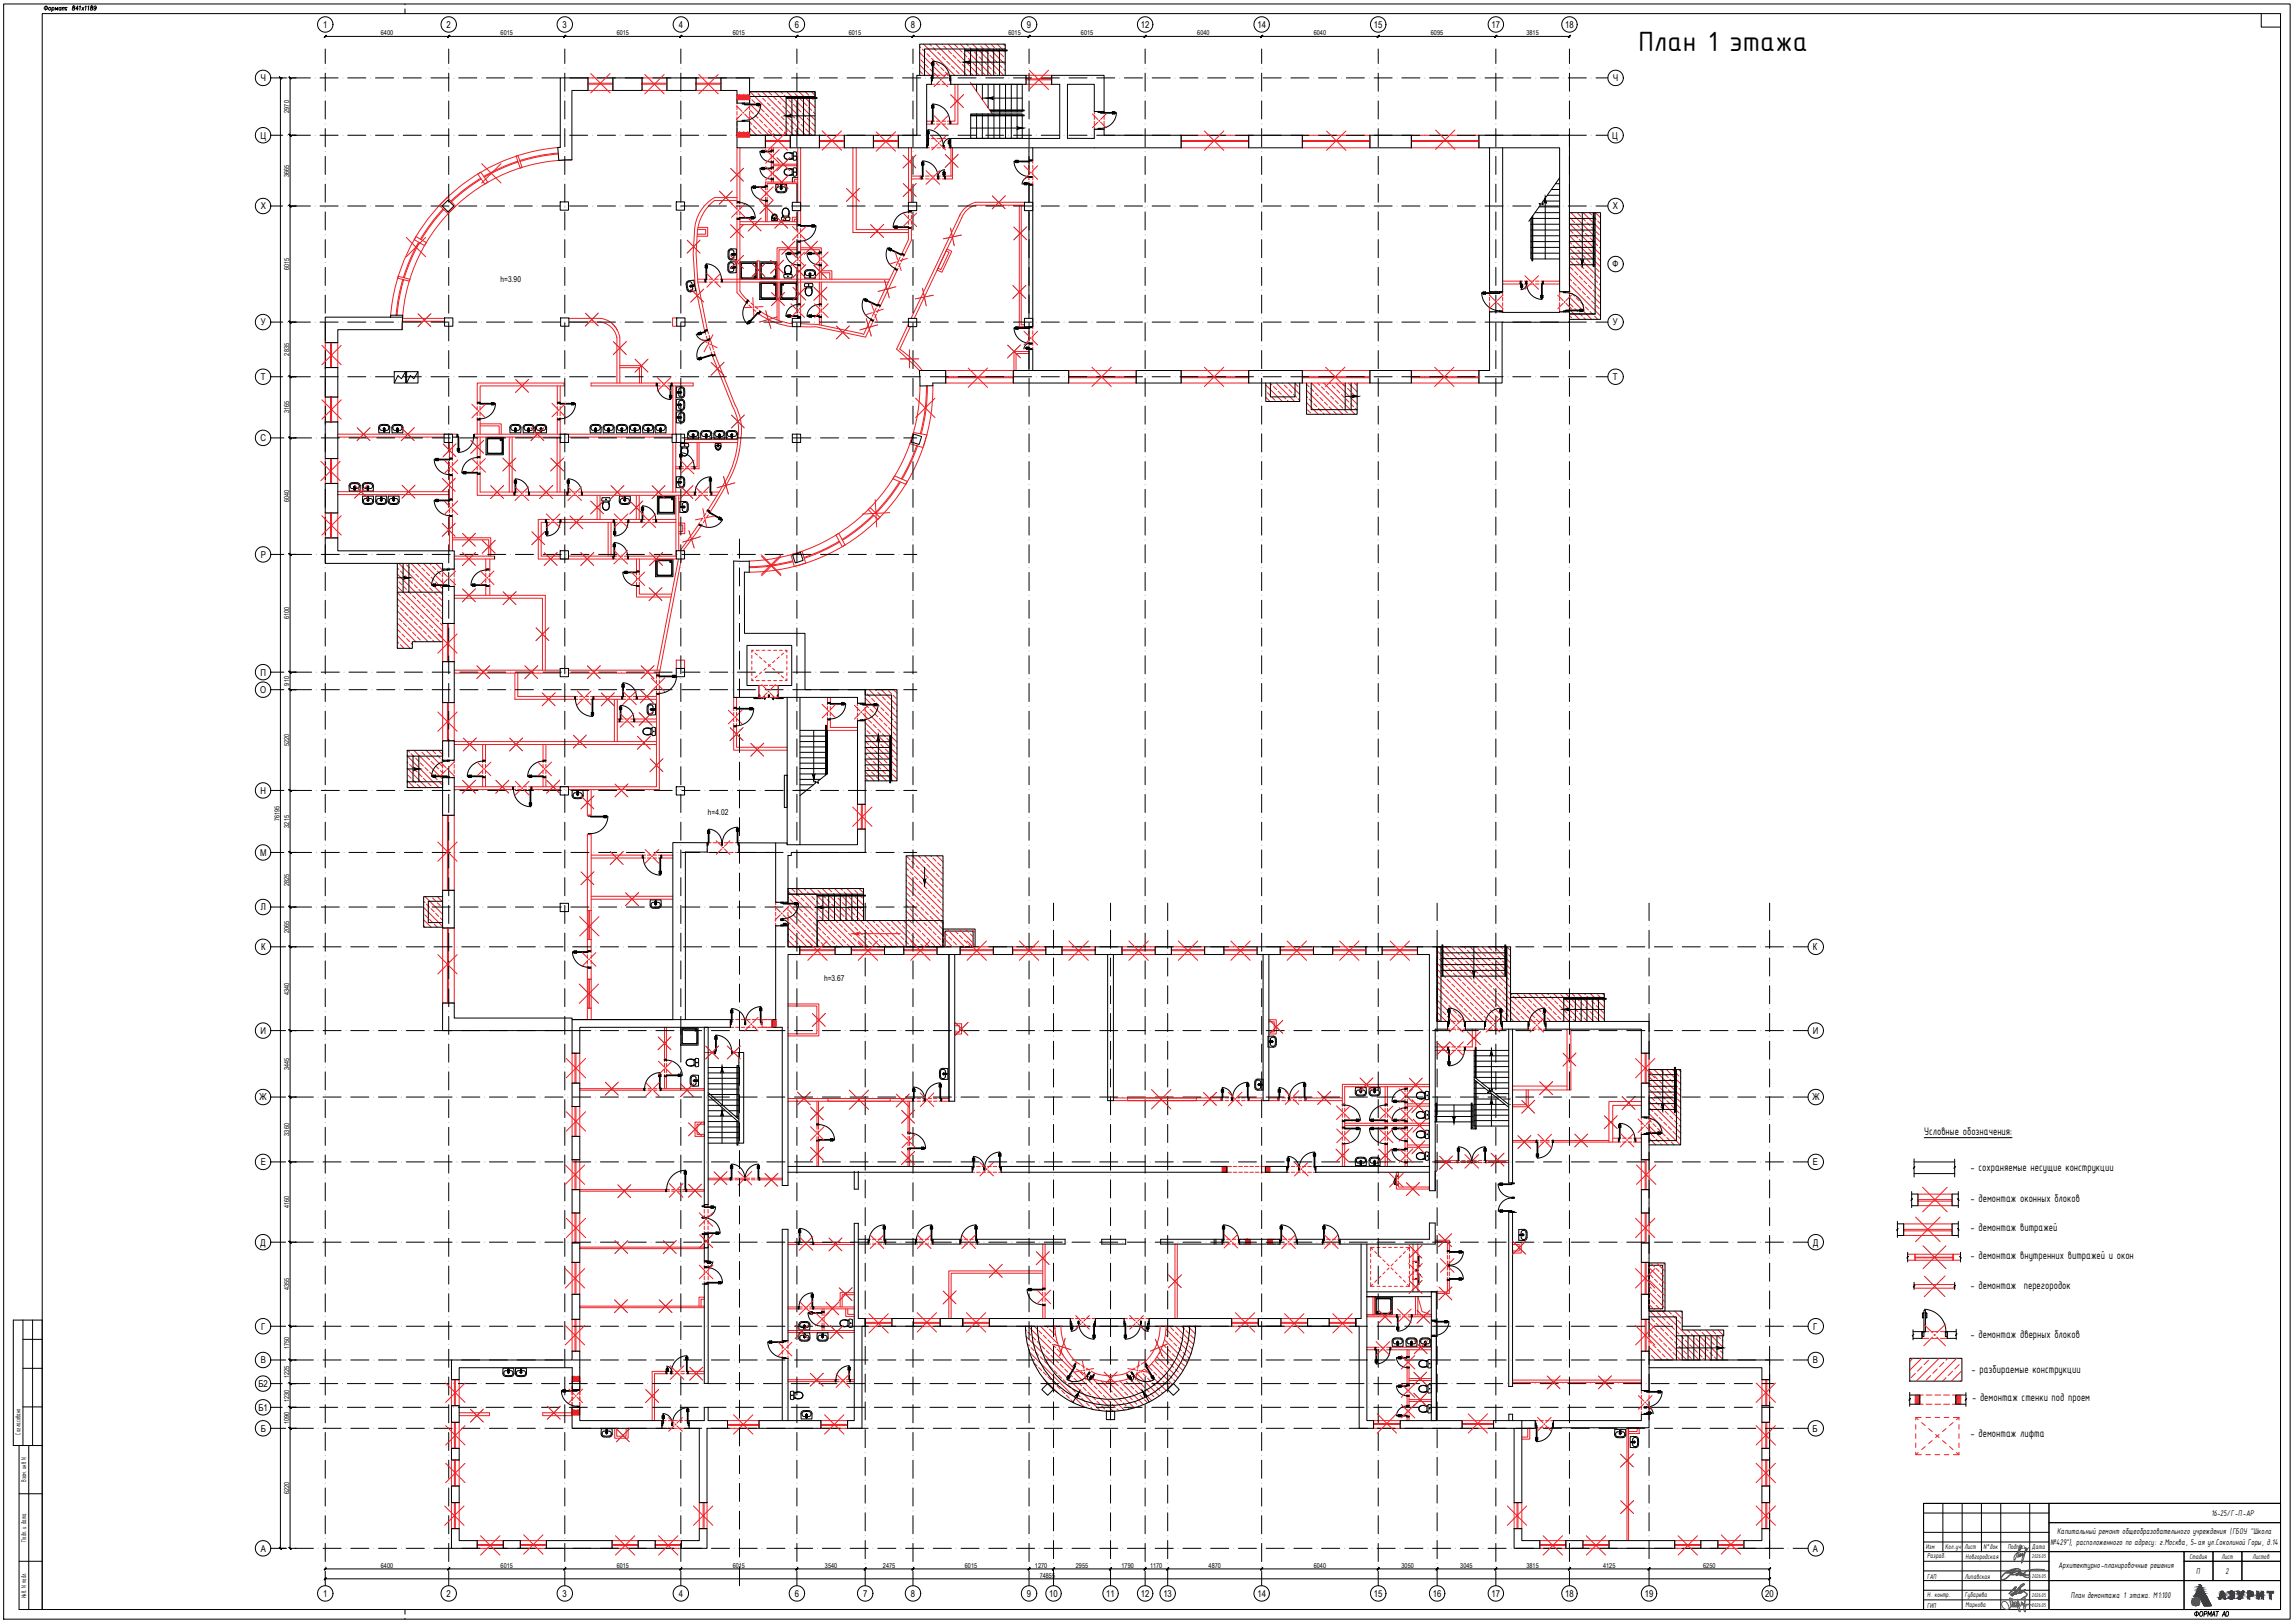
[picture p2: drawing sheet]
<svg xmlns="http://www.w3.org/2000/svg" width="1189mm" height="841mm" viewBox="0 0 1189 841" stroke-linecap="round" stroke-linejoin="round" font-family="sans-serif">
<defs><g id="words">
<text font-size="15.5" x="849" y="26">План 1 этажа</text>
<g font-size="6.2">
<text x="997" y="588">Условные обозначения:</text>
<text x="1021" y="607">- сохраняемые несущие конструкции</text>
<text x="1021" y="623">- демонтаж оконных блоков</text>
<text x="1021" y="638">- демонтаж витражей</text>
<text x="1021" y="652">- демонтаж внутренних витражей и окон</text>
<text x="1021" y="668">- демонтаж перегородок</text>
<text x="1021" y="693">- демонтаж дверных блоков</text>
<text x="1022" y="712">- разбираемые конструкции</text>
<text x="1022" y="726">- демонтаж стенки под проем</text>
<text x="1021" y="745">- демонтаж лифта</text>
</g>
<text font-size="5.7" x="1136" y="839">ФОРМАТ А0</text>
<g font-size="4.9">
<text x="167" y="14">1</text>
<text x="231" y="14">2</text>
<text x="292" y="14">3</text>
<text x="352" y="14">4</text>
<text x="412" y="14">6</text>
<text x="472" y="14">8</text>
<text x="532" y="14">9</text>
<text x="591" y="14">12</text>
<text x="652" y="14">14</text>
<text x="712" y="14">15</text>
<text x="773" y="14">17</text>
<text x="811" y="14">18</text>
<text x="135" y="42">Ч</text>
<text x="836" y="42">Ч</text>
<text x="135" y="72">Ц</text>
<text x="835" y="72">Ц</text>
<text x="135" y="109">Х</text>
<text x="836" y="109">Х</text>
<text x="836" y="139">Ф</text>
<text x="135" y="169">У</text>
<text x="836" y="169">У</text>
<text x="135" y="197">Т</text>
<text x="836" y="197">Т</text>
<text x="135" y="229">С</text>
<text x="135" y="289">Р</text>
<text x="135" y="350">П</text>
<text x="135" y="359">О</text>
<text x="135" y="411">Н</text>
<text x="135" y="443">М</text>
<text x="135" y="472">Л</text>
<text x="135" y="492">К</text>
<text x="939" y="492">К</text>
<text x="135" y="536">И</text>
<text x="939" y="536">И</text>
<text x="135" y="570">Ж</text>
<text x="939" y="570">Ж</text>
<text x="135" y="604">Е</text>
<text x="939" y="604">Е</text>
<text x="135" y="645">Д</text>
<text x="940" y="645">Д</text>
<text x="135" y="689">Г</text>
<text x="940" y="689">Г</text>
<text x="135" y="706">В</text>
<text x="939" y="706">В</text>
<text x="134" y="719">Б2</text>
<text x="134" y="731">Б1</text>
<text x="135" y="742">Б</text>
<text x="939" y="742">Б</text>
<text x="135" y="804">А</text>
<text x="940" y="804">А</text>
<text x="167" y="827">1</text>
<text x="231" y="827">2</text>
<text x="292" y="827">3</text>
<text x="352" y="827">4</text>
<text x="412" y="827">6</text>
<text x="447" y="827">7</text>
<text x="472" y="827">8</text>
<text x="532" y="827">9</text>
<text x="544" y="827">10</text>
<text x="573" y="827">11</text>
<text x="591" y="827">12</text>
<text x="603" y="827">13</text>
<text x="652" y="827">14</text>
<text x="712" y="827">15</text>
<text x="743" y="827">16</text>
<text x="773" y="827">17</text>
<text x="811" y="827">18</text>
<text x="852" y="827">19</text>
<text x="915" y="827">20</text>
</g>
<g font-size="4.7">
<text x="1146" y="785">16-25/Г-П-АР</text>
<text x="1066" y="795">Капитальный ремонт общеобразовательного учреждения (ГБОУ &quot;Школа</text>
<text x="1063" y="800">№429&quot;), расположенного по адресу: г.Москва, 5-ая ул.Соколиной Горы, д.14</text>
<text x="1067" y="813">Архитектурно-планировочные решения</text>
<text x="1138" y="816">П</text>
<text x="1153" y="816">2</text>
<text x="1073" y="828">План демонтажа 1 этажа. М1:100</text>
</g>
<g font-size="4.2">
<text x="259" y="146">h=3.90</text>
<text x="367" y="422">h=4.02</text>
<text x="427" y="509">h=3.67</text>
</g>
<g font-size="3.9">
<text x="11" y="743" transform="rotate(-90 11 743)">Согласовано</text>
<text x="14" y="768" transform="rotate(-90 14 768)">Взам. инв N</text>
<text x="14" y="799" transform="rotate(-90 14 799)">Подп. и дата</text>
<text x="998" y="803">Изм</text>
<text x="1008" y="803">Кол.уч</text>
<text x="1018" y="803">Лист</text>
<text x="1028" y="803">N°док</text>
<text x="1041" y="803">Подпись</text>
<text x="1053" y="803">Дата</text>
<text x="999" y="807">Разраб.</text>
<text x="1019" y="808">Новгородская</text>
<text x="1135" y="808">Стадия</text>
<text x="1151" y="808">Лист</text>
<text x="1167" y="808">Листов</text>
<text x="999" y="818">ГАП</text>
<text x="1018" y="818">Липавская</text>
<text x="999" y="828">Н. контр.</text>
<text x="1018" y="828">Губарева</text>
<text x="14" y="828" transform="rotate(-90 14 828)">Инв. N подл.</text>
<text x="999" y="833">ГИП</text>
<text x="1019" y="833">Маркова</text>
</g>
<g font-size="3.5">
<text x="197" y="18">6400</text>
<text x="259" y="18">6015</text>
<text x="320" y="18">6015</text>
<text x="380" y="18">6015</text>
<text x="440" y="18">6015</text>
<text x="523" y="18">6015</text>
<text x="560" y="18">6015</text>
<text x="620" y="18">6040</text>
<text x="681" y="18">6040</text>
<text x="742" y="18">6095</text>
<text x="791" y="18">3815</text>
<text x="150" y="58" transform="rotate(-90 150 58)">2970</text>
<text x="150" y="92" transform="rotate(-90 150 92)">3665</text>
<text x="150" y="140" transform="rotate(-90 150 140)">6015</text>
<text x="150" y="184" transform="rotate(-90 150 184)">2835</text>
<text x="150" y="214" transform="rotate(-90 150 214)">3165</text>
<text x="150" y="260" transform="rotate(-90 150 260)">6040</text>
<text x="150" y="321" transform="rotate(-90 150 321)">6100</text>
<text x="150" y="355" transform="rotate(-90 150 355)">910</text>
<text x="150" y="387" transform="rotate(-90 150 387)">5220</text>
<text x="145" y="425" transform="rotate(-90 145 425)">76195</text>
<text x="150" y="429" transform="rotate(-90 150 429)">3215</text>
<text x="150" y="459" transform="rotate(-90 150 459)">2825</text>
<text x="150" y="483" transform="rotate(-90 150 483)">2065</text>
<text x="150" y="515" transform="rotate(-90 150 515)">4340</text>
<text x="150" y="554" transform="rotate(-90 150 554)">3445</text>
<text x="150" y="588" transform="rotate(-90 150 588)">3360</text>
<text x="150" y="626" transform="rotate(-90 150 626)">4160</text>
<text x="150" y="669" transform="rotate(-90 150 669)">4355</text>
<text x="150" y="699" transform="rotate(-90 150 699)">1750</text>
<text x="150" y="714" transform="rotate(-90 150 714)">1225</text>
<text x="150" y="726" transform="rotate(-90 150 726)">1230</text>
<text x="150" y="738" transform="rotate(-90 150 738)">1090</text>
<text x="150" y="774" transform="rotate(-90 150 774)">6220</text>
<text x="197" y="812">6400</text>
<text x="259" y="812">6015</text>
<text x="320" y="812">6015</text>
<text x="380" y="812">6015</text>
<text x="428" y="812">3540</text>
<text x="458" y="812">2475</text>
<text x="500" y="812">6015</text>
<text x="536" y="812">1270</text>
<text x="558" y="812">2955</text>
<text x="581" y="812">1790</text>
<text x="596" y="812">1170</text>
<text x="626" y="812">4870</text>
<text x="681" y="812">6040</text>
<text x="726" y="812">3050</text>
<text x="757" y="812">3045</text>
<text x="791" y="812">3815</text>
<text x="831" y="812">4125</text>
<text x="883" y="812">6250</text>
<text x="539" y="818">74855</text>
</g>
<g font-size="3.1">
<text x="1053" y="808">2026.05</text>
<text x="1053" y="818">2026.05</text>
<text x="1053" y="828">2026.05</text>
<text x="1053" y="833">2026.05</text>
</g>
</g></defs>
<g fill="none" stroke="#000" stroke-width=".52">
<path d="M2 2h1185v837h-1185zM22 7h1160v827h-1160zM24 3v2M27 4a.6 .6 0 0 1 1 0 .6 .6 0 0 1 0 1h-1M27 4v2M29 5v-1v1l1-1v1M32 4a.6 .6 0 0 0-1 0 .6 .6 0 0 0 0 1 .6 .6 0 0 0 1 0M32 4l-1 1M32 4h1v1M32 4v1M33 4h1v1M34 5h.1"/>
<path d="M35 4h.1M38 3v1a.7 .7 0 0 1 1 0 .7 .7 0 0 1-1 1 .7 .7 0 0 1 0-1h1zM41 5h-2l1-2v2M41 3h1l-1 2M43 4v1M44 4l-2 1M44 3h1l-1 2M46 3v2M47 3v1a.7 .7 0 0 1 1 0 .7 .7 0 0 1 0 1 .7 .7 0 0 1-1-1h1zM50 4h-1a.6 .6 0 0 1 0-1 .6 .6 0 0 1 1 0l-1 2M210 2h.1M210 5v2"/>
<path d="M233 19h.1M293 19h.1M353 19h.1M413 19h-244M473 19h-60M473 19h60M533 19h121M593 19h.1M714 19h99M714 19h-60M714 19h.1M1172 7v7h10"/>
<path d="M169 25v8M169 38v9M233 25v8M233 38v9M293 25v8M293 38v9M353 25v8M353 38v9M413 25v8M413 38v9M473 25v8M473 38v9"/>
<path d="M475 39h8v5h-3v33h-14v-7h9zM477 39v-16h44v2h-42v14M483 33h.1M483 32h1v9h-1zM483 32v2v-1M484 32v2v-1M484 32a9 9 0 0 1 8 9M484 33h.1M493 39h39v5h-39zM500 26h22h-22M500 25v14M500 32h21"/>
<path d="M503 25v14M506 25v14M509 25v14M512 25v14M515 25v14M518 25v14M521 25v14M533 25v8M533 38v9M593 25v8M593 38v9M654 25v8"/>
<path d="M654 38v9M714 25v8M714 38v9M775 25v8M775 38v9M813 25v8M813 38v9M140 40h6M148 40h-3v762M161 40h-11v762h12M166 40h9M169 52v10"/>
<path d="M180 40h10M195 40h9M209 40h9M223 40h10M233 52v10M238 40h9M252 40h9M266 40h10M281 40h9M290 40h15v7h-9v36h-6l-1-7h1zM293 52v10M295 40h10"/>
<path d="M310 40h23M318 40v7h15v-7M338 40h24M346 40v7h15v-7M353 52v10M367 40h9M374 40h14v13h-6v-6h-8zM381 40h10M385 53h1v1h-1zM386 54h8h-8zM388 53v-5h34v22h-34v-7M388 48h34v2h-34"/>
<path d="M392 54h1M392 54h.1M392 55h.1M392 54h2M393 54h.1M393 54l-1 1M394 54l-2 1M394 54h.1M394 54a8 8 0 0 1-8 8M396 40h9M407 50h16v1h-16M407 50v20"/>
<path d="M410 40h10M410 50v20M413 52v10M413 50v20M416 50v20M419 50v20M425 40h9M439 40h9M453 40h10M468 40h9M473 52v10M482 40h9"/>
<path d="M483 41v1zM483 55h.1M483 54h1v9h-1zM483 55v1v-1M484 55v1v-1M484 54a9 9 0 0 1 8 9M484 55h.1M492 41h1v1h-1zM496 40h10M503 59h27v13h-27zM503 60h28h-28M504 44h26v14h-16"/>
<path d="M506 44v3M506 59v13M509 44v8M509 59v13M509 51h21M511 40h9M512 44v12M512 59v13M513 57h18h-18M515 44v14M515 59v13M518 44v28"/>
<path d="M521 44v14M521 59v13M524 44v14M524 59v13M525 40h10M527 44v14M527 59v13M533 52v10M540 40h9M554 40h9M568 40h10M569 58h1h-1z"/>
<path d="M570 58h8v1h-8zM576 58h2M576 58h.1M576 59h.1M578 59h-2M578 58h.1M578 59h.1M579 59a8 8 0 0 1-9 8M583 40h9M593 52v10M597 40h9M611 40h10"/>
<path d="M626 40h9M640 40h10M654 52v10M655 40h9M669 40h9M683 40h10M698 40h9M712 40h9M714 52v10M726 40h10M741 40h9M755 40h10"/>
<path d="M770 40h9M775 52v10M784 40h9M798 40h10M813 40h9M813 52v10M827 40h6M140 70h6M150 70h11M166 70h9M169 67v9M180 70h10"/>
<path d="M195 70h9M209 70h9M223 70h10M233 67v9M238 70h9M252 70h9M266 70h10M281 70h9M293 67v9M295 70h10M310 70h9M324 70h9"/>
<path d="M338 70h10M353 70h9M353 67v9M367 70h9M381 70h10M382 63h6v7h9v7h-15zM385 62h1v1h-1zM394 78a6 6 0 0 0 6 6M394 78h6v1h-6zM395 79h1M395 79h.1M395 78h.1"/>
<path d="M395 78h1M396 70h9M396 79h.1M396 78h.1M396 79h-1M396 78h-1M400 78h1h-1zM407 60h15M409 79l2 1v2M411 80a2.1 2.1 0 0 0-4-1 2 2 0 0 0 1 3h3M411 79h-2a1.9 1.9 0 0 0-3 2 1.9 1.9 0 0 0 3 2l2-1M411 79h1h1v4h-1l-1-1"/>
<path d="M411 79v3M413 67v9M425 70v7h-15v-7h24M438 70h15v7h-15zM453 70h10M468 70h9M473 67v9M480 75h1v2h-1zM480 69h.1M481 68l-1 1M481 68h.1M481 67v8z"/>
<path d="M481 67a8 8 0 0 1 8 8M481 68v1M481 69h.1M482 70h9M483 63v1zM489 75v2zM491 74h.1M491 74h1M492 74h.1M492 73v1M492 73h.1M492 72v3z"/>
<path d="M492 73l-1 1M492 63h1v1h-1zM492 75h1v2h-1zM492 73l1 1M492 72a4 4 0 0 0-3 3M492 74h1M493 74h.1M493 72h56v-28h-4v-5h27v19h-5v-14h-14v28h14v-5h5v3h40v7h-119zM496 70h10M503 66h27M511 70h9M525 70h10"/>
<path d="M533 77v6h2v-6M533 67v9M540 70h9M554 70h9M568 70h10M569 66h1v1h-1zM583 70h9M593 67v9M597 70h9M611 70h10M626 70h9M640 70h38"/>
<path d="M647 70v7h28v-7M654 67v9M683 70h10M698 70h9M714 67v9M731 70v7h-21v-7h26M741 70h9M755 70h10M766 70h47v81h-5v-74h-42zM770 70h9M772 77v74h7v-74M775 67v9"/>
<path d="M784 70h9M798 70h10M813 70h9M813 67v9M827 70h6M169 81v9M169 95v10M233 81v9M233 95v10M293 81v9M293 95v10M353 81v9"/>
<path d="M353 95v10M389 97l1 3 2 2 2 2h3M390 97h7h-7zM390 97h2M390 97h.1M392 96l-2 1M392 96v1M392 97v1M394 87a6 6 0 0 0 6 6M394 87h6v1h-6zM395 88h1M395 88h.1"/>
<path d="M395 87h.1M395 87h1M396 87h-1M396 87h.1M396 88h.1M397 96h1v1h-1zM400 84h1h-1zM400 87h1h-1zM400 93h1h-1zM402 96h6a2.7 2.7 0 0 1-1 3 2.7 2.7 0 0 1-3 1 2.4 2.4 0 0 1-2-4zM402 98a3 3 0 0 1 5 0 2.9 2.9 0 0 1-4 1v-1M404 98h1"/>
<path d="M405 97h.1M405 96h.1M405 96v2M405 96v2zM409 87l2 1M411 82l-2 1M411 88v2l-2 1M411 88a2 2 0 0 0-4 0 2 2 0 0 0 1 3l3-1M411 88l-2-1a1.9 1.9 0 0 0-3 2 1.9 1.9 0 0 0 3 2h2M411 88l1-1h1v4h-1h-1M411 88v3M413 81v9"/>
<path d="M413 95v10M413 92h-2v2M473 81v9M473 95v10M477 91h1v2h-1zM478 85h.1M478 83v8zM478 84v1M478 83a8 8 0 0 1 8 8M478 84l1 1M479 85h.1M486 91v2z"/>
<path d="M489 91h.1M489 89v2M489 89h.1M489 89v2zM489 91h1v2h-1zM489 89h1M490 89v2M490 88a4 4 0 0 0-4 3M490 91h.1M526 84a8 8 0 0 0 8 8l-3 1-1 2M526 83h8v1h-8zM526 84h2"/>
<path d="M526 83h.1M526 84h.1M528 83h-2M528 84h.1M528 83h.1M530 95h4zM531 95l1 1M531 95h.1M531 95h1M532 95h.1M532 96h.1M532 95h-1"/>
<path d="M533 81v9M533 95v10M534 83h1h-1zM534 91h1v1h-1zM534 95h1v1h-1zM593 81v9M593 95v10M654 81v9M654 95v10M714 81v9M714 95v10M775 81v9"/>
<path d="M775 95v10M804 98h4M806 95h2M808 92l-9 13 1 1-2-1v1l-6 9M813 81v9M813 95v10M140 107h6M150 107h11M166 107h9M169 110v9M180 107h10M195 107h9"/>
<path d="M209 107h9M223 107h10M229 107l3-3 3 3-3 3zM233 110v9M238 107h9M252 107h9M266 107h10M281 107h9M290 105h5v4h-5zM293 110v9M295 107h10M310 107h9"/>
<path d="M324 107h9M338 107h10M350 105h5v4h-5zM353 107h9M353 110v9M367 107h9M381 107h10M382 114h1M382 113h1v1h-1zM382 105h1h-1zM383 113h8h-8zM383 105a8 8 0 0 1 8 8"/>
<path d="M389 112h.1M389 112l2 1M389 113h.1M391 113h-2M391 113h.1M396 107h9M397 104h1h-1zM400 113v1h3v-1M400 113v-1a1.2 1.2 0 0 1 2-1 1.2 1.2 0 0 1 1 2M402 114h.1M401 113h.1M405 110l1 2"/>
<path d="M406 112l-1-2a1.9 1.9 0 0 1 2-2 1.9 1.9 0 0 1 2 2v2M406 112l-1 1v1h4v-1v-1M406 112h3M406 112h2M406 112a2 2 0 0 1 0-3 2 2 0 0 1 3 0l-1 3M409 110l-1 2M410 107h10M411 105h4v4h-4zM413 110v9M414 116h1v1h-1zM415 117h8zM421 118h.1"/>
<path d="M421 117h1M421 117h.1M422 117l-1 1M422 117h.1M423 117a8 8 0 0 1-8 8M425 107h9M439 107h9M453 107h10M463 117h8v1h-8zM464 118h1M464 117h.1M464 118h.1"/>
<path d="M465 117h.1M465 117h-1M465 118h.1M468 107h9M471 105h4v4h-4zM471 109h1M471 118h1h-1zM471 109h1v1h-1zM471 110a8 8 0 0 0-8 8M473 110v9M482 107h9M496 107h10"/>
<path d="M511 107h9M525 107h10M531 105h4v4h-4zM533 105v-9h2v73h-2M533 109v56M533 110v9M540 107h9M554 107h9M568 107h10M583 107h9M593 110v9M597 107h9"/>
<path d="M611 107h10M626 107h9M640 107h10M654 110v9M655 107h9M669 107h9M683 107h10M698 107h9M712 107h9M714 110v9M726 107h10M741 107h9"/>
<path d="M755 107h10M770 107h9M775 110v9M784 107h9M793 116h15M793 119h15M794 112v23v-23M795 110h13M798 107h10M800 104h8M801 103v31M802 101h6"/>
<path d="M808 113h-15v21h15M813 107h9M813 110v9h14M813 110h14M813 113h14M813 116h14M820 110v27M826 110v28v-28M827 107h6M169 124v10M169 139v9M233 124v10"/>
<path d="M233 139v9M293 124v10M293 139v9M353 124v10M353 139v9M366 139h.1M366 137v2M366 138v1M366 137h.1M366 138h.1M366 137v8zM366 137a8 8 0 0 1 8 8"/>
<path d="M366 137l1 2M366 138l1 1M367 139h.1M378 129h4v6h-1a2.7 2.7 0 0 1-3-1 2.7 2.7 0 0 1-1-3zM378 136h1a2.6 2.6 0 0 1 1 2 2.6 2.6 0 0 1-1 3 2.5 2.5 0 0 1-1-4zM378 130l1-1a2.7 2.7 0 0 1 2 3 2.7 2.7 0 0 1-2 2 2.5 2.5 0 0 1-1-4zM379 139h2M379 132h2M379 138v1M380 131v1M380 138h.1M380 138v1"/>
<path d="M380 138h1M380 139h1M380 132h.1M380 132h1M381 138h.1M381 138v1M381 132h.1M381 132h-1M381 136a2.7 2.7 0 0 0-3 0 2.7 2.7 0 0 0-1 3 2.4 2.4 0 0 0 4 2M382 136v5M383 136h9v9h-9zM384 136h8v8h-8z"/>
<path d="M394 136h9v9h-9zM394 137h8v7h-7h-1M394 137v7M394 137l1-1 7 1v6M395 137v6M407 131l1 3 1 2 3 1h2M408 131h6v1h-6zM408 132h2M408 132h.1M408 131h.1M410 131h-2M410 131h.1"/>
<path d="M410 132h.1M413 124v10M413 139v9M413 125h2M413 131h2M414 125h1h-1zM414 131h1h-1zM414 137h1v1h-1zM418 131v2a6 6 0 0 0 7 4M419 131h6v1h-6zM419 132h2M419 132h.1"/>
<path d="M419 131h.1M421 131h-2M421 131h.1M421 132h.1M425 131h1h-1zM425 137h1v1h-1zM425 138h1M425 131h1M460 129a8 8 0 0 0 4 10M460 128l7 4zM460 129v1M461 130h1"/>
<path d="M461 129l1 1M461 129h1M461 129h.1M462 130h.1M462 129h.1M464 139l1 1h-1zM468 131l1 1h-1h-1zM473 124v10M473 139v9M533 124v10M533 139v9M593 124v10"/>
<path d="M593 139v9M654 124v10M654 139v9M714 124v10M714 139v9M775 124v10M775 139v9M793 122h15M793 125h15M793 128h15M793 131h15M813 124v10"/>
<path d="M813 139v9M813 122h14M813 125h14M813 128h14M813 131h14M813 134h14M813 137h14M169 153v9M233 153v9M293 153v9M353 153v9M356 146l4-1 1 6h-1a2.7 2.7 0 0 1-3 0 2.7 2.7 0 0 1-1-3z"/>
<path d="M356 146h1a2.6 2.6 0 0 1 2 2 2.6 2.6 0 0 1-1 3 2.5 2.5 0 0 1-2-4zM358 148v1M358 148h.1M358 148v1l1-1M358 148h-1M359 148h1h-2M359 148h.1M359 148h-1M365 145h1v1h-1zM374 145v1zM387 157a8 8 0 0 0 0 11M388 156l-1 1"/>
<path d="M388 155v1l-1 1v-1zM392 143l-1 1h-7v-7h7l1 6M394 146h9v9h-9zM394 147h1h7v7h-8M394 147v7M394 147h1h7v7h-1h-6h-1M395 147v7M402 143l-1 1h-6l-1-1M404 146h9v9h-9zM405 147h8l-1 8M405 147v8h8M405 147h7v7h-7z"/>
<path d="M407 140v2M407 142v-2a1.9 1.9 0 0 1 1-2 1.9 1.9 0 0 1 2 2v2M407 142l-1 1v1h4l1-1-1-1M407 142h3M407 142a2 2 0 0 1 0-3 2 2 0 0 1 3 0v3M410 140v2M413 153v9M414 157h1v1h-1zM414 158l-4 1a6 6 0 0 0-3 5M417 151l1-2h2l1 2M418 140h2a2.6 2.6 0 0 1 2 1 2.6 2.6 0 0 1 1 3h-6v-3zM418 149l-1 2a1.9 1.9 0 0 0 2 2 1.9 1.9 0 0 0 2-2v-2"/>
<path d="M418 149l-1-1v-1h4v1v1M418 149h3M418 141l1-1a1.7 1.7 0 0 1 3 0 1.7 1.7 0 0 1 0 2l-2 1a1.8 1.8 0 0 1-2 0 1.8 1.8 0 0 1-1-2zM418 149a2 2 0 0 0 0 3 2 2 0 0 0 3 0l-1-3M419 142h1M419 142h1v1M419 143h.1M419 142h.1M419 142v1M419 143h1M420 141v3M420 143h-1"/>
<path d="M425 157h1v1h-1zM425 158l-4 1a6 6 0 0 0-3 5M447 155a8 8 0 0 0 4 10M448 155l7 3v1l-8-4zM448 156h1M448 155h.1M448 156h.1M448 155v1M448 155h2M449 155h1M449 156h.1M450 155h.1"/>
<path d="M455 158h1v1l-1-1zM473 153v9M533 153v9M593 153v9M654 153v9M714 153v9M768 152h9h-9zM768 152a9 9 0 0 0 9 9M768 152h2M768 152h.1M769 152h1M769 152h.1"/>
<path d="M770 151l-1 1M770 152h.1M770 151h.1M770 151l-2 1M775 153v9M777 151h2v1h-2zM788 146v1zM788 147v2M788 147h.1M788 149h.1M788 147l1 2zM789 149h.1"/>
<path d="M789 147v2M789 147h.1M791 146v1zM791 147l-1 2-2 1M791 147a8 8 0 0 0 8 8M799 153v1M799 153h.1M799 154h.1M799 147v8zM799 146h1v1h-1zM800 153l-1 1M800 153h.1"/>
<path d="M810 151h1v1h-1zM811 152a9 9 0 0 1 10 9M813 153v9M140 167h6M150 167h11M166 167h9M169 167v10M180 167h10M195 167h9M202 164v-1h7v1M202 164h7M202 164h.1"/>
<path d="M209 164l-1 7h-33v7h-6v-14h33M209 167h9M223 167h10M230 165h5v4h-5zM233 167v10M238 167h9M252 167h9M266 167h10M281 167h9M291 165h4v4h-4zM293 167v10M295 167h10"/>
<path d="M310 167h9M324 167h9M338 167h10M351 165h4v4h-4zM353 167h9M353 167v10M361 173a5 5 0 0 0 6 3M361 173l5-1zM362 173h.1M363 172l-1 1M363 172h.1M363 173h-1"/>
<path d="M363 173h.1M365 171h1h1l-2 1zM367 171h-2M367 176h1h-1zM367 176a8 8 0 0 0-6 10M367 167h9M381 167h10M388 167h.1M388 168h.1M388 167v1M388 166h.1M388 166v1"/>
<path d="M389 167l-1 1M389 167h.1M393 162l-5 6zM394 161v1l-1 1v-1zM394 162l-1 1M396 167h9M408 164h6h-6zM408 164h2M408 164h.1M408 163v1M408 163h.1M410 163h-2"/>
<path d="M410 163l-2 1M410 163h.1M410 164h.1M410 167h10M411 165h4v4h-4zM413 167v10M413 165v-1h2v1M414 164h1h-1zM419 164h6h-6zM419 164h2M419 164h.1M419 163v1"/>
<path d="M419 163h.1M421 163h-2M421 163l-2 1M421 163h.1M421 164h.1M425 164h1h-1zM425 167h9M439 167h9M451 165l2 1h-1h-1zM453 167h10M468 167h9M471 165h4v4h-4z"/>
<path d="M473 167v10M482 167h9M496 167h10M511 167h9M525 167h10M526 170a8 8 0 0 0 8 8M526 170h8h-8zM526 170l2 1M526 170h.1M526 170h2M528 170h.1M528 169h.1"/>
<path d="M528 169l-2 1M528 171h.1M528 169v1M528 170v1M531 165h4v4h-4zM533 180h.1M533 180h-1M533 167v10M534 169h1v1h-1zM534 178h1h-1zM534 178l-2 1-1 2M540 167h9"/>
<path d="M554 167h9M568 167h10M583 167h9M593 167v10M597 167h9M611 167h10M626 167h9M640 167h10M654 167v10M655 167h9M669 167h9M683 167h10"/>
<path d="M698 167h9M712 167h9M714 167v10M726 167h10M741 167h9M755 167h10M770 167h9M772 162h41v5h-35v31h-12v-6h6zM775 167v10M777 161h2v1h-2zM784 167h9M798 167h10"/>
<path d="M810 161h1v1h-1zM811 161h10h-10zM813 167h9M813 163h14v-53h2v55h-16M813 167v10M819 160h.1M819 161h.1M819 160l1 1M819 161h1M820 161h.1M820 161h-1M827 167h6"/>
<path d="M140 195h6M150 195h11M166 195h9M169 182v24h6v-16h-6M180 195h10M195 195h9M204 193h6v5h-6zM209 195h9M210 193l-2 3-2-1-2 3M211 193h6v5h-6zM217 193l-3 3-1-1-2 3M223 195h10"/>
<path d="M233 182v9M233 196v9M238 195h9M252 195h9M266 195h10M281 195h9M293 182v9M293 196v9M295 195h10M310 195h9M324 195h9M338 195h10"/>
<path d="M340 199h1v1h-1zM341 200v3l2 2 2 1 3 1M347 200h1v7h-1zM348 199v1zM348 198v2M353 195h9M353 182v9M353 196v9M361 186l8-2-7 2zM362 186h.1M363 185h.1M363 185l-1 1"/>
<path d="M364 186h-2M364 186h.1M367 195h9M369 184h1h1l-2 1zM381 195h10M396 195h9M410 195h10M413 182v9M413 196v9M425 195h9M439 195h9M453 195h10"/>
<path d="M468 195h9M473 182v9M473 196v9M476 192h14v6h-7v2h-6zM482 195h9M496 195h10M511 195h9M525 192h29v6h-29zM525 195h10M531 180l3 1zM532 181h1M533 181h.1"/>
<path d="M533 181v11M533 182v9M533 196v9M534 181h1h-1zM535 181v11M540 195h9M554 195h9M568 195h10M583 195h9M589 192h23v6h-23zM593 182v9M593 196v9"/>
<path d="M597 195h9M611 195h10M626 195h9M640 195h10M647 192h28v6h-28zM654 182v9M654 196v9M655 195h9M656 198v10h18v-10M658 198v8h13v-8M669 195h9M677 198v17h26v-3"/>
<path d="M680 198v14h23v-14M683 195h10M697 198v14M698 195h9M700 198v14M710 192h21v6h-21zM712 195h9M714 182v9M714 196v9M726 195h10M741 195h9M755 195h10"/>
<path d="M770 195h9M775 182v9M775 196v9M784 195h9M798 195h10M813 195h9M813 182v9M813 196v9M827 195h6M169 210v28h6v-19h-6M207 220a3 3 0 0 1 2 4h-6a2.7 2.7 0 0 1 1-4 2.7 2.7 0 0 1 3 0M233 210v10"/>
<path d="M247 208h2M247 218h2M247 208h2v1h-2zM247 217h2v1h-2zM249 209h8h-8zM256 209h.1M256 209h-1h1M256 209v1M256 210h.1M256 209l-1 1h1M257 209a8 8 0 0 1-8 8M275 220a3 3 0 0 1 2 4h-6a2.7 2.7 0 0 1 1-4 2.7 2.7 0 0 1 3 0"/>
<path d="M289 208h1M289 208h1v1h-1zM289 217h1v1h-1zM290 209h8h-8zM293 210v10M296 210h.1M296 209h.1M296 209h2M296 210h1M296 209h1M297 209h.1M297 210h.1"/>
<path d="M297 209v1M298 209l-2 1M298 209a8 8 0 0 1-8 8M347 205v1M347 205h.1M347 206h.1M348 206h.1M348 205v1M348 205h.1M351 201a2.7 2.7 0 0 1 3 0 2.7 2.7 0 0 1 1 3 2.4 2.4 0 0 1-4 2zM351 214v-1a2.7 2.7 0 0 1 3 1 2.7 2.7 0 0 1 1 3 2.5 2.5 0 0 1-4 2zM351 210h2"/>
<path d="M351 203h2M351 216h2M351 203h.1M351 209h.1M351 216h.1M351 203h1M351 204h1M351 203v1M351 210h1zM351 210h1M351 209v1M351 216h1"/>
<path d="M351 217h1M351 216v1M352 201h1a2.6 2.6 0 0 1 2 2 2.6 2.6 0 0 1-2 3 2.5 2.5 0 0 1-1-4zM352 208l1-1a2.6 2.6 0 0 1 2 3 2.6 2.6 0 0 1-2 2 2.5 2.5 0 0 1-1-4zM352 214h1a2.6 2.6 0 0 1 2 2 2.6 2.6 0 0 1-2 3 2.5 2.5 0 0 1-1-4zM352 203v1M352 209v1M352 216v1M352 203h.1M352 209h.1M352 216h.1M353 203v1"/>
<path d="M353 209v1M353 216v1M353 210v10M353 207h-2v6a2.7 2.7 0 0 0 3-1 2.7 2.7 0 0 0 1-3v-1l-2-1M413 210v10M473 210v10M533 210v10M593 210v10M654 210v10M697 205h6M714 210v10M775 210v10"/>
<path d="M813 210v10M140 227h7M150 227h11M166 227h10M169 239v10M181 227h9M195 227h10M197 221a3 3 0 0 1 3-1 3 3 0 0 1 2 4h-6zM197 221l2-1a1.8 1.8 0 0 1 2 0 1.8 1.8 0 0 1 0 2 2.8 2.8 0 0 1-4 0zM199 222h1M199 222h.1M199 224h.1"/>
<path d="M199 222v2M199 221v3M204 221l1-1a1.8 1.8 0 0 1 3 0 1.8 1.8 0 0 1 0 2 2.8 2.8 0 0 1-4 0zM205 222h2M206 222h.1M206 224h.1M206 222v2M206 221v3M210 227h9M224 227h9M225 238a8 8 0 0 0 8 8M225 238h8h-8z"/>
<path d="M226 238l1 1M226 238h.1M227 239h.1M227 237v1M227 238h-1M227 238h.1M230 225h4v4h-4zM233 225v9M233 239v10M233 237h1v1h-1zM234 226h3M237 225v1z"/>
<path d="M237 225v1M237 232v2M237 232h.1M237 226h1v8h-1zM238 232v2M238 232h.1M238 227h10M245 225h1v1h-1zM245 226a8 8 0 0 1-7 8M246 225v1M247 237h2h-2zM247 237a8 8 0 0 0-8 8"/>
<path d="M252 227h9v9h-9zM253 227h7v8h-8zM253 228v7h7v-1M253 228v-1l7 1v6M253 227h9M265 220h2a2.6 2.6 0 0 1 3 1 2.6 2.6 0 0 1 0 3h-6v-2zM265 221l2-1a1.7 1.7 0 0 1 2 0 1.7 1.7 0 0 1 0 2 2.8 2.8 0 0 1-4 0zM267 222h1M267 224h.1M267 222h.1M267 222v2M267 227h9"/>
<path d="M267 221v3M272 221v1a2.7 2.7 0 0 0 2 1 2.7 2.7 0 0 0 2-1 1.8 1.8 0 0 0-3-2v1M273 222h2M274 224h.1M274 222h.1M274 222v2M274 221v3M278 220h2a2.6 2.6 0 0 1 3 1 2.6 2.6 0 0 1 0 3h-5v-2zM278 221l2-1a1.7 1.7 0 0 1 2 0 1.7 1.7 0 0 1 1 2 2.8 2.8 0 0 1-5 0zM280 222h1M280 224h1M280 224h.1"/>
<path d="M280 222h.1M280 222v2M280 221v3M281 222v2M281 224h-1M281 227h10M290 225h5v4h-5zM293 225v9M293 239v10M296 227h9M306 220h2a2.6 2.6 0 0 1 3 1 2.6 2.6 0 0 1 0 3h-5v-2zM307 221l1-1a1.8 1.8 0 0 1 2 0 1.8 1.8 0 0 1 1 2 2.8 2.8 0 0 1-5 0z"/>
<path d="M308 222h1M308 224h.1M308 222h.1M308 222v2M308 224h1M309 221v3M309 222v2M309 224h-1M310 227h10M313 220h2a2.6 2.6 0 0 1 3 1 2.6 2.6 0 0 1 0 3h-5v-2zM313 221l2-1a1.7 1.7 0 0 1 2 0 1.7 1.7 0 0 1 1 2 2.8 2.8 0 0 1-5 0zM315 222h1"/>
<path d="M315 224h.1M315 224h1M315 222h.1M315 222v2M315 221v3M316 222v2M316 224h-1M320 220h2a2.6 2.6 0 0 1 3 1 2.6 2.6 0 0 1 0 3h-5l-1-2zM320 221l2-1a1.7 1.7 0 0 1 2 0 1.7 1.7 0 0 1 1 2 2.8 2.8 0 0 1-5 0zM322 222h1M322 224h.1M322 224h1"/>
<path d="M322 222h.1M322 222v2M322 221v3M323 222v2M323 224h-1M325 227h9M326 224a2.7 2.7 0 0 1 1-4 2.7 2.7 0 0 1 3 0 2.4 2.4 0 0 1 2 4h-6M327 221l2-1a1.7 1.7 0 0 1 2 0 1.7 1.7 0 0 1 0 2 2.8 2.8 0 0 1-4 0zM329 222h1M329 222h.1M329 224h.1M329 222v2"/>
<path d="M329 221v3M334 220h2a2.6 2.6 0 0 1 3 1 2.6 2.6 0 0 1 0 3h-6v-2zM334 221l1-1a1.7 1.7 0 0 1 3 0 1.7 1.7 0 0 1 0 2 2.8 2.8 0 0 1-4 0zM335 222h1M336 222h.1M336 224h.1M336 222v2M336 221v3M339 227h9M340 220h2a2.6 2.6 0 0 1 3 1 2.6 2.6 0 0 1 0 3h-5l-1-2zM341 221l-1 1 1 1M341 221l1-1a1.7 1.7 0 0 1 2 0 1.7 1.7 0 0 1 1 2l-1 1h-3"/>
<path d="M342 222h1M342 224h.1M342 222h.1M342 222v2M342 224h1M342 221v3M343 222v2M343 224h-1M350 225h5v4h-5zM350 225h-2v4h2M352 237h.1M352 236v1"/>
<path d="M352 235v2M352 236h.1M353 235h.1M353 236h.1M353 235v7zM353 225v9M353 239v10M353 235h3l2 2 1 2 1 3M353 235v2M353 232v2a1.9 1.9 0 0 0 2 2 1.9 1.9 0 0 0 2-2l-1-2M353 232v-1v-1h4v1l-1 1M353 232h3"/>
<path d="M353 236v1M353 237h.1M353 227h10M354 232h2l1 2M354 232l-1 2M354 232a2 2 0 0 0-1 3 2 2 0 0 0 3 0v-3M357 224a3 3 0 0 1 4-1 3 3 0 0 1 1 4h-6zM357 224h2a1.8 1.8 0 0 1 2-1 1.8 1.8 0 0 1 1 2 3 3 0 0 1-5 0zM359 225h1M359 226h1M359 227h.1M359 226h.1"/>
<path d="M359 227h1M359 226v1M359 225v2M360 226v1M360 227h-1M364 223h2a2.6 2.6 0 0 1 3 1 2.6 2.6 0 0 1 0 3h-6v-2zM364 224h2a1.7 1.7 0 0 1 2 0 1.7 1.7 0 0 1 0 2 2.8 2.8 0 0 1-4-1zM365 225h2M366 226h.1M366 227h.1M366 226v1M366 225v2"/>
<path d="M368 227h9M371 231v-1h3v1M371 231v1a1.2 1.2 0 0 0 2 1 1.2 1.2 0 0 0 0-2M371 231h2M371 231v1l1 1h1v-2M371 223a3 3 0 0 0-1 4M372 223h1a2.6 2.6 0 0 1 2 1 2.6 2.6 0 0 1 1 3h-6M372 231h.1M372 230h.1M372 225h1M373 226v1M373 227h.1"/>
<path d="M373 226h.1M373 225v2M374 224l1 1-1 1M374 224h-1a1.8 1.8 0 0 0-2-1 1.8 1.8 0 0 0 0 3h3M377 223h2a2.6 2.6 0 0 1 3 1 2.6 2.6 0 0 1 0 3h-5l-1-2zM377 224h2a1.7 1.7 0 0 1 2 0 1.7 1.7 0 0 1 1 2 2.8 2.8 0 0 1-5-1zM379 225h1M379 226v1M379 227h.1M379 227h1M379 226h1M379 226h.1"/>
<path d="M379 225v2M380 226v1M380 227h-1M382 227h9M396 227h10M411 225h4v4h-4zM411 227h9M413 225v9M413 239v10M425 227h10M440 227h9M454 227h9"/>
<path d="M468 227h7M473 225v9M473 239v10M474 225l4 1-2 4-4-1zM533 225v9M533 239v10M593 225v9M593 239v10M654 225v9M654 239v10M714 225v9M714 239v10"/>
<path d="M775 225v9M775 239v10M813 225v9M813 239v10M169 251h6v15h-6zM169 254v9M182 250h2a2.6 2.6 0 0 1 2 1 2.6 2.6 0 0 1 1 3h-6v-2zM182 251h1a1.7 1.7 0 0 1 2 0 1.7 1.7 0 0 1 1 2 2.8 2.8 0 0 1-5-1zM183 252h1M184 253h.1M184 254h.1M184 253v1"/>
<path d="M184 252v2M184 253v1zM188 257h5l1 1a2.7 2.7 0 0 1-1 3 2.7 2.7 0 0 1-3 0 2.4 2.4 0 0 1-2-3zM189 259l1-1a1.8 1.8 0 0 1 2 0 1.8 1.8 0 0 1 1 2 2.8 2.8 0 0 1-5 0zM189 250a3 3 0 0 0-1 4M189 250h1a2.6 2.6 0 0 1 3 1 2.6 2.6 0 0 1 0 3h-5M190 252h1M190 259h1M190 254h1M190 253h1M190 254h.1M190 253h.1"/>
<path d="M190 253v1M190 259h.1M190 258h.1M190 258v1M190 258h1M191 252v2M191 257v3M191 253v1M191 254h-1M191 258v1M192 251l1 1-1 1M192 251h-1a1.8 1.8 0 0 0-2-1 1.8 1.8 0 0 0-1 2 3 3 0 0 0 4 1"/>
<path d="M195 257h5v1a2.7 2.7 0 0 1 0 3 2.7 2.7 0 0 1-3 0 2.4 2.4 0 0 1-2-3zM195 259l2-1a1.8 1.8 0 0 1 2 0 1.8 1.8 0 0 1 1 2 2.8 2.8 0 0 1-5-1zM197 259h1M197 259h.1M197 258h.1M197 258h1M197 258v1zM198 257v3M198 258v1M201 257h6v1a2.7 2.7 0 0 1-1 3 2.7 2.7 0 0 1-3 0 2.4 2.4 0 0 1-2-3zM202 259l2-1a1.8 1.8 0 0 1 2 0 1.8 1.8 0 0 1 0 2 2.8 2.8 0 0 1-4-1zM203 259h2"/>
<path d="M204 259h.1M204 258h.1M204 258v1M204 257v3M225 259a8 8 0 0 0 8 8M225 259h8v1h-8zM226 260h1M226 260h.1M227 260h.1M227 259h.1M227 259h-1M233 254v9"/>
<path d="M233 246h1h-1zM233 259h1h-1zM239 245h8h-8zM240 245h1M240 245h.1M241 244h.1M241 245h.1M241 244l-1 1M247 246h2M247 245h2v1h-2zM266 255h1v2h-1zM267 249v1"/>
<path d="M267 250h.1M267 249h.1M267 248v7zM267 248l3 1 2 1 1 2 1 3M267 249l1 1M267 250h1M268 250h.1M274 255v2zM293 254v9M294 255v2zM294 250h.1M294 249v1"/>
<path d="M294 249h.1M294 248h1v7h-1zM295 248l2 1 3 2 1 2v2M295 249h.1M295 249v1M295 250h.1M301 255h1v2h-1zM312 260v2a1.9 1.9 0 0 0 2 2 1.9 1.9 0 0 0 2-2v-2M312 260v-1v-1h4v1v1M312 260h4M322 259l1-1a1.7 1.7 0 0 1 2 0 1.7 1.7 0 0 1 1 2 2.7 2.7 0 0 1-5-1zM323 259h1"/>
<path d="M324 258h.1M324 259h.1M324 258v1M324 257v3M327 260v-3h-6v1a2.7 2.7 0 0 0 0 3 2.7 2.7 0 0 0 4 0h1l1-1M341 257h9v9h-9zM341 259l1-1h7v7h-1M342 259v6M351 247a2.7 2.7 0 0 1 3 0 2.7 2.7 0 0 1 1 4 2.4 2.4 0 0 1-4 2zM351 250h2M351 250h.1M351 250h1"/>
<path d="M352 248h1a2.6 2.6 0 0 1 2 2 2.6 2.6 0 0 1-2 2 2.5 2.5 0 0 1-1-4zM352 242h1v1h-1zM352 242v1M352 250h.1M353 249v1M353 254v9M355 260a4 4 0 0 1 1 5l-1 1M355 260h-3v6M360 242v1zM360 255v1zM368 249h.1M368 248v1"/>
<path d="M368 248h.1M368 247v8zM368 247a8 8 0 0 0-8 8M368 255h1v1h-1zM369 248h.1M369 248v1M369 249h.1M413 254v9M473 254v9M533 254v9M593 254v9M654 254v9"/>
<path d="M714 254v9M775 254v9M813 254v9M169 279h6v6h60v10h-6v-3h-60zM169 268v9M233 268v9M233 267h1v1h-1zM283 269v2zM283 276v1M283 276h.1M283 271h1v7h-1zM284 276v1"/>
<path d="M284 276h.1M290 269h1v2h-1zM290 271a7 7 0 0 1-7 7M293 268v9M313 260l-1 2M313 260h2M313 260a2 2 0 0 0-1 3 2 2 0 0 0 4 0l-1-3M315 260l1 2M318 269v2zM318 276v1M318 276h.1M318 271l1 7z"/>
<path d="M319 277h.1M319 276v1M319 276h.1M325 269h1v2h-1zM325 271v2l-1 2-3 2-2 1M332 269h1v2h-1zM332 264h1M333 263l-1 1M333 263h.1M333 262v7zM333 262l2 1 3 1 1 2 1 3M333 263v1"/>
<path d="M333 264h.1M340 269v2zM341 265h1M342 266l-1-8h8v8h-7M342 266h6M352 265l3 1M353 263h2M353 268v9M353 262h.1M353 262h1M353 263h1M353 262v1"/>
<path d="M354 261l1-1a2.6 2.6 0 0 1 1 3 2.6 2.6 0 0 1-1 2 1.8 1.8 0 0 1-1-3zM354 262v1M354 262h.1M362 272h2l-1 1-1-1zM367 264l1 1h-1h-1zM367 265l7 4v1zM372 269h2M372 269h.1M373 268h.1M373 268l1 1M374 269h.1M374 270a8 8 0 0 1-11 2"/>
<path d="M383 279v10M413 268v9M473 268v9M533 268v9M593 268v9M654 268v9M714 268v9M775 268v9M813 268v9M140 287h7M150 287h11M166 287h10"/>
<path d="M169 282v10M169 297v9M181 287h9M195 287h10M206 299h6M206 292v15M209 292v15M210 287h9M212 292v15M224 287h9M232 295h1h-1zM232 295a8 8 0 0 0-8 8"/>
<path d="M233 282v10M233 297v9M238 287h10M252 295h1h-1zM252 295a8 8 0 0 0-8 8M253 287h9M256 288v2M267 287h9M281 287h10M290 285h5v5h-5zM293 282v10M293 297v9"/>
<path d="M296 287h9M310 287h10M318 288v2zM318 283h.1M318 282v1M318 282h.1M318 281h1v7h-1zM318 281a7 7 0 0 1 7 7M319 282h.1M319 282v1zM323 297l1 2 1 3 2 1h3M323 296h7v1h-7z"/>
<path d="M324 297h1M324 297h.1M324 296h.1M324 296h1M325 287h9M325 297h.1M325 296h.1M325 296h-1M325 288h1v2h-1zM330 296h1h-1zM339 287h9M340 290h9v9h-9z"/>
<path d="M341 291h7v7h-7zM348 298v-8h-7l-1 8h8M350 285h5v5h-5zM353 282v10M353 297v9M353 287h10M368 287h9M382 287h9M383 294v10M396 287h10M411 288l4-2 1 4-4 2zM411 287h9"/>
<path d="M413 282v10M413 297v9M425 287h10M440 287h9M454 287h9M468 287h7M473 282v10M473 297v9M533 282v10M533 297v9M593 282v10M593 297v9"/>
<path d="M654 282v10M654 297v9M714 282v10M714 297v9M775 282v10M775 297v9M813 282v10M813 297v9M169 311v9M224 303h8h-8zM224 303l2 1M225 304h.1"/>
<path d="M225 303h.1M225 303v1M225 303h1M225 304h1M226 303h.1M226 304h.1M226 303h-2M229 304h6v19h-6zM229 307h-23v29h8v-3h15M232 303h1v1h-1zM233 311v9M244 303h8h-8z"/>
<path d="M245 303l1 1h-1M245 304h.1M245 303h.1M245 303v1M245 303h1h-1M252 303h1v1h-1zM293 311v9M330 303h1v1h-1zM353 311v9M383 309v9M413 311v9M473 311v9"/>
<path d="M533 311v9M593 311v9M654 311v9M714 311v9M775 311v9M813 311v9M169 325v10M169 340v9M233 325v10M233 340v9M293 325v10M293 340v9"/>
<path d="M353 325v10M353 340v9M383 323v9M383 337v10M413 325v10M413 340v9M473 325v10M473 340v9M533 325v10M533 340v9M593 325v10M593 340v9"/>
<path d="M654 325v10M654 340v9M714 325v10M714 340v9M775 325v10M775 340v9M813 325v10M813 340v9M140 357h7M140 348h7M150 357h11M150 348h11"/>
<path d="M166 357h10M166 348h10M169 354v10M181 357h9M181 348h9M195 357h10M195 348h10M210 357h9M210 348h9M224 357h9M224 348h9M229 343h6v21h-6z"/>
<path d="M233 354v10M238 357h10M238 348h10M253 357h9M253 348h9M267 357h9M267 348h9M281 357h10M281 348h10M290 346h5v5h-5zM293 354v10M296 357h9"/>
<path d="M296 348h9M310 357h10M310 348h10M322 356h.1M323 355l-1 1M323 355h.1M323 354v7zM323 355h-1M323 354l3 1 2 1 1 2 1 3M323 355v1M323 356h.1M325 357h9"/>
<path d="M325 348h9M339 357h9M339 348h9M340 350h2h-2zM340 359h2v1h-2zM342 350h9v1h-9zM349 351h.1M349 350h1M349 350h.1M349 351h1M350 350h.1M350 351h.1"/>
<path d="M350 346h5v5h-5zM351 351a9 9 0 0 1-9 8M353 354v10M353 357h10M353 348h10M368 357h9M368 348h9M382 357h9M382 348h9M383 352v9M396 357h10M396 348h10"/>
<path d="M411 357h9M411 348h9M413 354v10M425 357h10M425 348h10M440 357h9M440 348h9M448 357h17v48h-3v-45h-14zM454 357h9M454 348h9M468 357h7M468 348h7"/>
<path d="M473 354v10M533 354v10M593 354v10M654 354v10M714 354v10M775 354v10M813 354v10M169 369v9M233 369v9M293 369v9M298 361v1zM298 362a9 9 0 0 0 9 9"/>
<path d="M306 369l1 2M307 369h.1M307 369v1M307 370h.1M307 362v9zM307 361h1v1h-1zM308 369h.1M308 369l-1 2M321 373v1zM321 366v2v-1M321 367h.1M321 366h1v7h-1z"/>
<path d="M321 366v1M322 366h2l3 2 1 2 1 3M322 366v1M322 367h.1M322 366v2v-1M322 361h1v1h-1zM328 373h1v1h-1zM330 361v1zM336 377l1 1M337 368h2M337 378a2 2 0 0 0-3-1 2 2 0 0 0 0 4l3-1M337 378v2"/>
<path d="M338 367v1M338 367h.1M338 367v1h1M338 367h1M338 377h-2a1.9 1.9 0 0 0-3 2 1.9 1.9 0 0 0 3 2h2M338 377h2v4h-2M338 377v4M338 369l-1 1-1-1M338 369v-1a1.7 1.7 0 0 0 0-2 1.7 1.7 0 0 0-2 0v3M339 367h.1M339 367v1M340 365h-1a2.7 2.7 0 0 0-4 1"/>
<path d="M340 365v5h-1a2.7 2.7 0 0 1-3 0 2.7 2.7 0 0 1-1-3v-1M353 369v9M380 367h2h-2zM380 376h2v1h-2zM382 367h9h-9zM383 366v10M389 368h.1M389 367h1M389 367h.1M390 368h-1M390 368h.1M390 367h.1"/>
<path d="M390 367v1M390 367l-1 1M391 367a9 9 0 0 1-9 9M391 362h4h-4zM393 361h-13v-70h8v6l-2-1v32h31v29h31v7h-4v-3h-41M393 361v-6h-6v-21h23v21h-7v6M393 360h1v1h-1zM396 361l1 1-1 1 1-1h-2M398 360h1v1h-1zM401 361l-1 1 1 1-1-1h2M402 362h4h-4zM403 360v1z"/>
<path d="M408 361v77M413 369v9M415 378h14v23l-5 4v1l-2-1 1 1-8 6M415 361v77M422 378v26M429 364h1v1h-1zM429 373h1h-1zM430 365h8h-8zM436 364h1M436 364h.1M436 365h.1M436 364l2 1"/>
<path d="M437 364h.1M437 365h-1M437 364v1M437 365h.1M438 365h-2M438 365h.1M438 365a8 8 0 0 1-8 8M444 373h4v44h-4zM446 364h1v1h-1zM446 373h1h-1zM447 365h8h-8zM453 366h.1"/>
<path d="M453 365h1M453 365h.1M454 365h.1M454 365l-1 1M455 365a8 8 0 0 1-8 8M473 369v9M533 369v9M593 369v9M654 369v9M714 369v9M775 369v9M813 369v9"/>
<path d="M169 383v9M169 397v10M211 389h18v3h-18zM211 398h6M211 392v13M214 392v13M217 392v13M229 384h6v10h-6zM232 394h1h-1zM232 394a8 8 0 0 0-8 8M233 383v9M233 397v10"/>
<path d="M250 394h1h-1zM250 394a8 8 0 0 0-8 8M282 394h1h-1zM282 394a8 8 0 0 0-9 8M293 383v9M293 397v10M337 380l-1 1M353 383v9M353 397v10M383 381v9M383 395v9M413 383v9"/>
<path d="M413 397v10M415 381h14M415 398h14M415 395h14M415 393h14M415 390h14M415 387h14M415 384h14M448 381h14M448 384h14M448 387h14M448 390h14"/>
<path d="M448 393h14M448 396h14M448 399h14M455 381v24M461 381v25h1v-25M473 383v9M473 397v10M533 383v9M533 397v10M593 383v9M593 397v10M654 383v9"/>
<path d="M654 397v10M714 383v9M714 397v10M775 383v9M775 397v10M813 383v9M813 397v10M140 410h7M150 410h11M166 410h10M169 412v9M181 410h9"/>
<path d="M195 410h10M210 410h9M211 405h18v3h-18zM224 402h8h-8zM224 410h9M224 402l2 1M224 402h.1M225 403h.1M225 402h.1M225 402v1M225 403h1M226 402h-1"/>
<path d="M226 402h-2M226 402h.1M226 403h.1M229 403h6v19h-6zM232 402h1v1h-1zM233 412v9M238 410h10M242 402h8h-8zM243 402l1 1M243 402h.1M244 402h-1M244 402h.1"/>
<path d="M244 403h.1M250 402h1v1h-1zM253 410h9M266 408v1zM266 409a9 9 0 0 0 9 9M267 410h9M274 402h8h-8zM274 402l2 1M274 402h.1M274 416l1 1M274 403h.1M274 402v1"/>
<path d="M274 416h.1M274 403h2M274 416h1M275 417h.1M275 416v1M275 409v9zM275 408h1v1h-1zM275 416h.1M275 416h1M276 416l-1 1M276 402h.1M276 403h.1"/>
<path d="M276 402h-2M281 410h10M282 402h1v1h-1zM290 408h5v4h-5zM293 412v9M296 410h9M297 410a2.7 2.7 0 0 0 0 3 2.7 2.7 0 0 0 3 1 2.4 2.4 0 0 0 2-4M298 413h3M298 413l-1-1a2.6 2.6 0 0 1 2-1 2.6 2.6 0 0 1 3 1l-1 1M299 412h1M299 410h1v1h-1M299 410h.1"/>
<path d="M299 410h1M299 411h.1M299 410v1M299 410v2M310 410h10M325 410h9M339 410h9M350 408h5v4h-5zM353 412v9M353 410h10M368 410h9M382 410h9"/>
<path d="M383 409v10M396 410h10M406 402h2v16h-2zM411 410h9M413 412v9M415 404h10M415 401h14M415 407h7M415 409h3M425 410h10M428 401v-25v26M440 410h9"/>
<path d="M448 402h14M448 405h14M454 410h9M468 410h7M473 412v9M533 412v9M593 412v9M654 412v9M714 412v9M775 412v9M813 412v9M169 426v9"/>
<path d="M233 426v9M293 426v9M305 422h1v1h-1zM305 432h1h-1zM306 423h9h-9zM313 424h.1M313 423h.1M313 423h1M313 424h1M314 423h.1M314 424h.1M314 424h-1"/>
<path d="M315 423a9 9 0 0 1-9 9M353 426v9M367 437v1zM367 432h.1M367 431v1M367 431h.1M367 430v7zM367 430v1M367 430a7 7 0 0 1 7 7M367 430l1 1M367 431h1M368 431h.1"/>
<path d="M368 432h.1M368 431v1M374 437v1zM382 431h.1M382 430v1M382 429v2M382 430h.1M382 429h.1M382 429v8zM382 429a8 8 0 0 0-8 8M382 437h1v1h-1zM382 429l1 2"/>
<path d="M382 430h1M383 430h.1M383 430v1M383 431h.1M383 437h25v1h36v-8h4v12h-38v1h-2v25M383 437v5M383 424v9M383 438v9M402 437v31h6M413 426v9M473 426v9M533 426v9"/>
<path d="M593 426v9M654 426v9M714 426v9M775 426v9M813 426v9M140 442h7M150 442h11M166 442h10M169 440v10M169 455v9M181 442h9M195 442h10"/>
<path d="M210 442h9M224 442h9M233 440v10M233 455v9M238 442h10M253 442h9M267 442h9M281 442h10M293 440v10M293 455v9M296 442h9M310 442h10"/>
<path d="M325 442h9M333 443v1zM333 444a9 9 0 0 0 9 9M339 442h9M342 453h.1M342 453v-2v2M342 444v9zM342 443h1v1h-1zM342 453h1M343 453h.1M343 453v-2l-1 2M353 440v10"/>
<path d="M353 455v9M353 442h10M368 442h9M382 442h24M383 452v10M411 442h9M413 440v10M413 455v9M425 442h10M440 442h9M454 442h9M468 442h7"/>
<path d="M473 440v10M473 455v9M479 449v9M533 440v10M533 455v9M593 440v10M593 455v9M654 440v10M654 455v9M714 440v10M714 455v9M775 440v10"/>
<path d="M775 455v9M813 440v10M813 455v9M140 470h7M150 470h11M166 470h10M169 469v10M181 470h9M195 470h10M210 470h9M224 470h9M229 465h-9v15h9"/>
<path d="M229 467h-7v11h7M229 461h6v20h-6zM233 469v10M238 470h10M253 470h9M267 470h9M281 470h10M290 468h5v4h-5zM293 469v10M296 470h9M310 470h10M325 470h9"/>
<path d="M337 466h6v1a2.7 2.7 0 0 1-1 3 2.7 2.7 0 0 1-3 1 2.5 2.5 0 0 1-2-4zM338 468h1a1.7 1.7 0 0 1 2-1 1.7 1.7 0 0 1 1 2 2.8 2.8 0 0 1-5 0zM339 470h9M339 468h1M340 468h.1M340 467h.1M340 467v1M340 467v2M353 469v10M353 470h10M368 470h9M382 470h9"/>
<path d="M383 467v9M396 470h10M405 468h1h-1zM405 476h1v1h-1zM405 479h1v1h-1zM405 477h1h-1zM406 468h8h-8zM406 479h2zM406 477a2.9 2.9 0 0 1 3 2M406 479h1M406 479h.1M406 480h.1"/>
<path d="M407 479l-1 1M407 479h.1M408 480h-6v48h-2v4h5v82h3v-119h6v-4M408 460h40v3h-40zM408 468v-5h15v28h-15v-11M408 480v11h13M411 470h9M412 469h.1M412 468h.1M412 468h1M413 469h-1M413 469v10"/>
<path d="M413 469h.1M413 468h.1M413 468v1M413 468l-1 1M414 468a8 8 0 0 1-8 8M423 477h66v14h-66zM423 464h26h-26M423 470h25M425 470h10M426 463v14M429 463v14M432 463v14"/>
<path d="M435 463v14M438 463v14M440 470h9M441 463v14M444 463v14M448 463v14M448 468v9M454 470h9M468 470h7M473 469v10M533 469v10M546 468v9"/>
<path d="M576 468v9M593 469v10M605 468v9M654 469v10M714 469v10M745 468v9M775 469v10M813 469v10M855 468v9M917 468v9M140 491h8M150 491h12"/>
<path d="M167 491h10M169 484v9M169 498v9M182 491h9M196 491h10M211 491h9M225 491h9M233 484v9M233 498v9M239 491h10M254 491h9M268 491h9"/>
<path d="M282 491h10M293 484v9M293 498v9M297 493a8 8 0 0 0 8 8M297 493l8 1zM297 491h9M297 494h.1M297 494h2M298 494h1M298 493h.1M298 494h.1M299 493h-2"/>
<path d="M299 493h-1M299 493h.1M299 494h.1M305 493h1h-1zM311 491h10M326 491h9M340 491h9M353 484v9M353 498v9M354 491h10M369 491h9M383 491h9"/>
<path d="M383 481v10M383 496v9M397 491h10M413 484v9M413 498v9M426 491h24M433 491v4h8v-4M448 482v9M448 496v10M455 491h13v4h-10v-4M469 491h10M473 484v9"/>
<path d="M473 498v9M484 491h14v4h-12v-4h-16v-48h19v48v-10h16v10h-7h6v-9h-14v9M492 495v76h3v-76M498 491h9M512 491h13v4h-10v-4M527 491h9M533 484v9M533 498v9M541 491h10M542 491v4h8v-4M546 482v9M546 496v10"/>
<path d="M556 491h9M568 491h13v4h-13zM570 491h9M574 495v75h3v-75M576 482v9M576 496v10M584 491h10M593 484v9M593 498v9M605 482v9M605 496v10M607 491v4h-8v-4h9"/>
<path d="M613 491h9M634 491v4h-10v-4h13M642 491h9M654 484v9M654 498v9M655 495v75h3v-75M663 491v4h-12v-4h15M671 491h9M691 491v4h-10v-4h13M699 491h24M708 491v4h8v-4M714 484v9"/>
<path d="M714 498v9M728 491h9M735 491h10v38h5v4h-6v84h-3v-122h-6zM742 491h10M745 491h2v38h-2zM745 482v9M745 496v10M747 494h34M747 497h34M747 500h34M757 491h9M764 491v15"/>
<path d="M771 491h10M775 484v9M775 498v9M786 491h9M800 491h9M813 484v9M813 498v9M814 491h10M829 491h9M843 491h9M855 482v9M855 496v10"/>
<path d="M857 491h10M872 491h9M886 491h10M901 491h9M915 491h9M917 482v9M917 496v10M929 491h8M169 512v10M229 520h6v8h61h53v-91h18v5h-12v86h-59v6h-67zM233 512v10M293 512v10"/>
<path d="M304 502h2M305 501h1v1h-1zM353 512v10M383 510v9M413 512v10M448 511v9M473 512v10M533 512v10M546 511v9M576 511v9M593 512v10M605 511v9"/>
<path d="M654 512v10M714 512v10M745 511v9M747 503h34M747 506h34M747 506v-16h1v16M775 512v10M780 506v-16v16M783 517h48v-2h-48v14v-38h-2v38v-38h-36v38M810 517h22v1h-22M810 517v12M813 512v24"/>
<path d="M816 517v12M819 517v12M822 517v12M825 517v12M828 517v12M831 517v12M855 511v9M917 511v9M140 534h8M150 534h12M167 534h10M169 527v9"/>
<path d="M182 534h9M196 534h10M211 534h9M225 534h9M233 527v9M239 534h10M254 534h9M268 534h9M282 534h10M293 527v9M297 534h9M311 534h10"/>
<path d="M326 534h9M340 534h9M353 533h9v9h-9zM353 527v9M354 534l7-1v8h-7zM354 534h10M355 528h24v4h-79v14h-4v-12M365 532h2v92h-2zM369 534h9M370 538h.1M370 538h1M371 538h.1"/>
<path d="M371 537l-1 1M371 537v1M371 537h.1M371 536v9zM371 536a8 8 0 0 1 8 9M371 537l1 1M371 538h1M372 538h.1M379 530v1zM379 525h.1M379 524v1M379 524h.1"/>
<path d="M379 523v7zM379 523v2M379 523a7 7 0 0 1 7 7M379 523l1 2M379 524h1M380 524h.1M380 525h.1M380 524v1M383 534h9M383 524v10M383 539v9M386 530v1z"/>
<path d="M394 522v2v-1M394 523h.1M394 522v8zM394 522v1M394 522a8 8 0 0 0-8 8M394 530h1v1h-1zM394 522l1 1M394 523h1M395 522v2v-1M397 534h10M412 534h9M413 527v9"/>
<path d="M426 534h10M441 534h9M448 525v10M448 540v9M455 534h9M469 534h10M473 527v9M484 534h9M498 534h9M512 534h10M527 534h9M533 527v9"/>
<path d="M541 534h10M546 525v10M546 540v9M556 534h9M570 534h9M576 525v10M576 540v9M584 534h10M593 527v9M599 534h9M605 525v10M605 540v9"/>
<path d="M613 534h9M627 534h10M642 534h9M654 527v9M656 534h10M657 537h1a2.7 2.7 0 0 1 3 0 2.7 2.7 0 0 1 0 4 2.4 2.4 0 0 1-3 2h-1zM658 540h2M658 539h.1M658 540h.1M658 540h1M659 538v-1a2.6 2.6 0 0 1 2 3 2.6 2.6 0 0 1-1 2 2.5 2.5 0 0 1-2-4zM659 539v1h-1"/>
<path d="M659 539h.1M659 539v1M671 534h9M685 534h9M699 534h10M714 534h9M714 527v9M728 534h9M742 534h10M745 525v10M745 540v9M750 531h1v1h-1z"/>
<path d="M750 524h.1M751 522v9zM751 523l-1 1M751 522a8 8 0 0 1 8 9M751 523h.1M751 523v1M751 524h.1M757 534h9M759 531v1zM759 529h10v4h-10zM769 531h1v1h-1zM771 534h10"/>
<path d="M775 527v9M777 524h.1M777 523v1M778 523h.1M778 522v9zM778 522a8 8 0 0 0-8 9M778 531h1v1h-1zM778 523v1M778 524h.1M779 529h13v4h-13zM782 533v80h2v-80M786 534h9"/>
<path d="M792 531v1zM800 534h9M800 524h.1M800 523v1M800 523h.1M800 522h1v9h-1zM800 522a8 8 0 0 0-8 9M801 531v1zM801 523v1M801 524h.1M810 523h21M814 534h10"/>
<path d="M829 534h9M843 534h9M855 529h-54v4h50v13h4M855 525v24M857 534h10M872 534h9M886 534h10M901 534h9M915 534h9M917 525v10M917 540v9M929 534h8"/>
<path d="M169 541v9M169 555v10M233 541v9M233 555v10M293 541v9M293 555v10M341 558h.1M342 557l-1 1M342 556l-1 2M342 557h.1M342 556v8zM342 556a8 8 0 0 0-8 8"/>
<path d="M342 556v2M342 557v1M342 558h.1M344 557h1v1h-1zM344 549h1h-1zM345 557h8h-8zM345 549a8 8 0 0 1 9 8M351 557h1M351 558h1M352 557h.1M352 558h.1M352 557h-1"/>
<path d="M352 558h-1M352 557h1M352 558h1M353 557h.1M353 558h.1M353 541v9M353 555v10M353 558h-1M353 557v1M354 541l-1-8h8v8h-7M358 558l1-1h3v6h-1a2.7 2.7 0 0 1-3-1 2.7 2.7 0 0 1 0-3zM358 549h2"/>
<path d="M360 552h-2M360 549a2 2 0 0 0-3 0 2 2 0 0 0 0 3h3M360 549v3M360 559v2M360 560h.1M360 560h1M360 549h-2a1.9 1.9 0 0 0-2 2 1.9 1.9 0 0 0 2 1h2M360 549l1-1 1 1v3l-1 1-1-1M361 559l-1-1a2.6 2.6 0 0 0-2 2 2.6 2.6 0 0 0 1 2l2-1M361 559v2M361 560h.1M367 553h16"/>
<path d="M367 556h16M367 559h16M370 545h1v1h-1zM374 553v20M379 545h1v1h-1zM383 552h-1v27M383 553h-1v27M383 545h2v47h-2zM383 553v9M413 541v9M413 555v10M448 554v9"/>
<path d="M473 541v9M473 555v11M487 554h1h3v5a2.7 2.7 0 0 1-4 0 2.7 2.7 0 0 1 0-3zM488 554a2.6 2.6 0 0 1 2 2 2.6 2.6 0 0 1-1 3 2.5 2.5 0 0 1-2-4zM488 557h3M489 556v1M489 556h.1M489 556h2zM489 557h2zM490 556h1M491 556h.1M491 556l-1 1"/>
<path d="M491 556v1M533 541v9M533 555v10M546 554v9M576 554v9M593 541v9M593 555v10M605 554v9M654 541v9M654 555v10M655 559h-1a2.7 2.7 0 0 0-3 1 2.7 2.7 0 0 0-1 3 2.4 2.4 0 0 0 4 2h1M714 541v9"/>
<path d="M714 555v10M745 554v9M750 543h1v1h-1zM750 550l1 2M750 550h.1M750 550l1 1M751 551h.1M751 544v8zM751 552h.1M751 550v1M751 550h.1M751 550v2"/>
<path d="M759 543v1zM759 544a8 8 0 0 1-8 8M764 559l7 6v1l2-1v1l9 8M764 558l8 6v1l2-1-1 1 9 8M764 553h18M764 556h18M764 558h18M764 550h18M764 547h18M765 558v-15v16M765 560v25h-2v-13h-1v13M773 544v21"/>
<path d="M775 541v9M775 555v10M782 544h-18v40M813 541v9M813 555v10M855 554v25h-4v-18h4M855 560h14M855 557h14M855 554h14M862 554v21M868 553v23zM869 554h2v39h-16"/>
<path d="M869 554v37h-14M917 554v9M140 568h8M150 568h12M167 568h10M169 570v9M182 568h9M196 568h10M211 568h9M225 568h9M233 570v9M239 568h10"/>
<path d="M254 568h9M268 568h9M282 568h10M293 570v9M296 561h4v12h-4zM297 568h9M311 568h10M326 568h9M334 564v1zM340 568h9M342 564h1v1h-1zM353 570v9"/>
<path d="M354 568h10M359 560h3M367 573h16M367 564h16M367 562h16M367 567h16M367 570h16M367 576h9M367 578h12M367 568l16 14M367 566l16 14M369 568h9"/>
<path d="M374 576v16M378 576h5M381 578h2M383 568h9M383 567v10M397 568h10M412 568h9M413 570v9M426 568h10M441 568h9M448 568v10M455 568h9"/>
<path d="M469 568h10M473 569v1zM473 566h.1M473 570v9M473 564h.1M473 564h1v5h-1zM473 564v2M473 563a6 6 0 0 1 6 6M474 564v2M474 564h.1M474 566h.1M479 569v1z"/>
<path d="M484 568h9M487 563h.1M487 561v8zM487 562v1M487 561a8 8 0 0 0-8 8M487 569h1v1h-1zM487 562l1 1M487 562h1M488 562h.1M488 562v1M488 563h.1M498 568h9"/>
<path d="M512 568h10M527 568h9M533 570v9M541 568h10M546 568v10M556 568h9M570 568h9M576 568v10M584 568h10M593 570v9M599 568h9M605 568v10"/>
<path d="M613 568h9M627 568h10M633 569v1zM633 566h.1M633 565v1M633 565h.1M633 564h1v5h-1zM633 564l4 1 1 2 1 2M634 565h.1M634 565v1M634 566h.1M638 569h1v1h-1z"/>
<path d="M642 568h9M646 563h.1M646 561v2M646 562v1M646 562h.1M646 561h1v8h-1zM647 561a8 8 0 0 0-8 8M647 569v1zM647 562h.1M647 561v2M647 562v1M647 563h.1"/>
<path d="M652 562h2M652 562v1M653 562h.1M653 562h1M653 564v-1a1.8 1.8 0 0 0 0-3 1.8 1.8 0 0 0-2 0v1v3M653 563l-1 1-1-1M654 562h.1M654 570v9M656 568h10M662 569h1v1h-1zM662 566h.1M662 566h1"/>
<path d="M663 566h.1M663 565v1M663 565l-1 1M663 565h.1M663 564v5zM663 564l3 1 2 2v2M663 565l1 1M663 566h1M664 566h.1M668 569v1zM671 568h9M675 563h1"/>
<path d="M676 562v1M676 563h.1M676 561v1M676 562h.1M676 561v8zM676 561a8 8 0 0 0-8 8M676 569h1v1h-1zM676 561l1 1M676 562h1M676 563h1M677 562v1M677 563h.1"/>
<path d="M685 568h9M696 572h1v1h-1zM697 573a8 8 0 0 1 8 7M699 568h10M703 564h5a2.7 2.7 0 0 1 0 3 2.7 2.7 0 0 1-4 1 2.4 2.4 0 0 1-2-4M703 566a1.8 1.8 0 0 0 3 1h1M703 580h.1M703 580h1M705 566h1M705 566h.1M705 564v2M705 564h.1"/>
<path d="M705 564h1M706 564v2M707 565l1 1M707 565h-1a2.2 2.2 0 0 0-3 1M708 566l-1 1M710 566a3 3 0 0 0 4 2 3 3 0 0 0 1-4h-5l-1 2M710 566a2.6 2.6 0 0 0 2 2 2.6 2.6 0 0 0 3-2M710 566a3 3 0 0 1 5 0M712 580h.1M712 580h-2M712 566h1M712 566h.1"/>
<path d="M712 564h.1M712 564h1M712 564v2M713 564v2M714 568h9M714 570v9M718 572h1v1h-1zM718 573a8 8 0 0 0-8 7M722 571h6h-6zM722 571h2M722 571h.1M722 570v1"/>
<path d="M722 570h.1M724 580h.1M724 570h.1M724 571h.1M724 580h-2M724 570l-2 1M724 570h-2M728 568h9M728 574h1h-1zM728 574a7 7 0 0 0-7 7M728 571h1h-1zM728 564h1h-1z"/>
<path d="M728 564a7 7 0 0 0-7 7M737 566h1v3h-1M737 576l1 1M738 567a2 2 0 0 0-3-1 2 2 0 0 0 0 3h3M738 577v2l-1 1M738 577a2.1 2.1 0 0 0-3-1 2.1 2.1 0 0 0 0 3h2h1M739 566h-2a1.9 1.9 0 0 0-3 2 1.9 1.9 0 0 0 3 1h2M739 566v-1l2 1v4h-2v-1M739 566v3M739 576h-2a1.9 1.9 0 0 0-3 2 1.9 1.9 0 0 0 3 2l2-1M739 576h2v4h-2v-1M739 576v3"/>
<path d="M742 568h10M744 576h19M744 579h19M744 573h19v10M745 568v10M754 573v8M757 568h9M764 561h2M764 564h6M764 567h9M764 569h13M764 572h16"/>
<path d="M764 575h18M764 578h18M765 560v25M768 561h14M771 568h10M771 564h11M773 567v17M775 567h7M775 570v9M779 569h4M783 572h.1M786 568h9"/>
<path d="M800 568h9M813 570v9M814 568h10M829 568h9M843 568h9M852 579h1h-1zM853 579a8 8 0 0 1 8 8M855 566h14M855 575h14M855 572h14M855 569h14M855 563h14"/>
<path d="M857 568h10M872 568h9M886 568h10M901 568h9M915 568h9M917 568v10M929 568h8M169 584v10M169 599v9M233 584v10M233 599v9M293 584v10"/>
<path d="M293 599v9M296 589h4v12h-4zM353 584v10M353 599v9M367 581h15M367 587h16M367 592h16M367 584h16M367 590h16M382 581v12v-12M383 582v9M383 596v10"/>
<path d="M413 584v10M413 599v9M423 591h1h-1zM423 582h1v1h-1zM424 590h8v1h-8zM424 583a8 8 0 0 1 9 8M430 590h2M430 590h.1M430 591h.1M430 591h2M432 590h.1M432 591h.1"/>
<path d="M432 591h-2M448 583v9M448 597v9M470 595h2v1h-2zM470 587h2h-2zM472 595h8h-8zM472 587a8 8 0 0 1 8 8M473 584v10M473 599v9M478 595h.1M478 596h.1M478 594v1"/>
<path d="M478 595v1M478 594h.1M478 594l1 1M478 595h1M479 595h.1M479 595l-1 1M504 600h1v5h-1zM504 599a6 6 0 0 1 6 6M518 599h.1M518 597v8zM518 598v1M518 597a8 8 0 0 0-8 8"/>
<path d="M518 598h.1M518 598l1 1M519 599h.1M533 584v10M533 599v9M546 583v9M546 597v9M576 583v9M576 597v9M593 584v10M593 599v9M605 583v9"/>
<path d="M605 597v9M654 584v10M654 599v9M667 600h1v5h-1zM668 599a6 6 0 0 1 5 6M681 599h.1M681 597v8zM681 598v1M681 597a8 8 0 0 0-8 8M681 598l1 1M682 599h.1M696 581h1h-1z"/>
<path d="M696 584h1v1h-1zM696 593h1h-1zM697 580h8v1h-8zM697 585h8h-8zM703 585h.1M703 584h.1M703 581h.1M703 581h1M703 584h1M704 580h.1M704 581h.1M704 584v1"/>
<path d="M704 585h.1M704 585h-1M705 585a8 8 0 0 1-8 8M710 585a8 8 0 0 0 8 8M710 580h8v1h-8zM710 585h8h-8zM710 581h1M710 585h2M710 581h.1M711 581h.1M711 585h.1M711 580h.1"/>
<path d="M711 584v1M711 584h.1M711 581h1M711 585h1M711 584h1M712 585h.1M712 581h.1M712 584h.1M712 584l-2 1M712 580h-1M712 581h-1M714 584v10"/>
<path d="M714 599v9M718 581h1h-1zM718 584h1v1h-1zM718 593h1h-1zM721 585a7 7 0 0 0 7 6M721 596a7 7 0 0 0 7 6M722 580h6v1h-6zM722 585h6h-6zM722 596h6h-6zM722 585h2M722 581h2M722 596h2"/>
<path d="M722 581h.1M722 585h.1M722 596h.1M722 580h.1M722 584v1M722 595v1M722 584h.1M722 595h.1M722 584h2M724 581h.1M724 585h.1M724 584h.1"/>
<path d="M724 596h.1M724 595h.1M724 584l-2 1M724 595l-2 1M724 595h-2M728 581h1h-1zM728 584h1v1h-1zM728 591h1v1h-1zM728 595h1v1h-1zM737 586l1 1v2M737 597l1 1v2l-1 1M738 589l-1 1"/>
<path d="M738 587a2 2 0 0 0-3-1 2 2 0 0 0 0 3h3M738 598a2.1 2.1 0 0 0-3-1 2.1 2.1 0 0 0 0 4h2l1-1M739 586h-2a1.9 1.9 0 0 0-3 2 1.9 1.9 0 0 0 3 2l2-1M739 586h2v4h-2v-1M739 586v3M739 598l-2-1a1.9 1.9 0 0 0-3 2 1.9 1.9 0 0 0 3 2h2M739 598v-1h2v4h-2M739 598v3M744 581h19M744 581v-9h1v9M745 583v9M745 597v9"/>
<path d="M755 596h.1M756 594v7zM756 595l-1 1M756 594a7 7 0 0 1 7 7M756 595v1M756 596h.1M762 585h3M763 584h19M764 581h18M769 596h.1M769 594l1 7zM769 595v1"/>
<path d="M770 594a7 7 0 0 0-7 7M770 595v1M770 596h.1M775 584v10M775 599v9M796 591h1v1h-1zM796 598l1 1M796 598h.1M796 599h.1M796 598v1M796 599h1M797 592v8z"/>
<path d="M797 599h.1M797 598v1M797 598h.1M805 591v1zM805 592a8 8 0 0 1-8 8M813 584v10M813 599v9M839 590v1zM839 584h.1M839 583v1M839 583h.1M839 582h1v8h-1z"/>
<path d="M840 582a8 8 0 0 1 7 8M840 583v1M840 583h.1M840 584h.1M847 590h1v1h-1zM852 587h1v1h-1zM853 587h8h-8zM855 583v23M855 588h-4v13h4M859 587h1M859 587h.1M859 588h.1"/>
<path d="M859 587h2M860 587h.1M860 587l-1 1M861 587l-2 1M861 587h.1M917 583v9M917 597v9M997 590h46M140 602h8M150 602h12M167 602h10M169 613v9"/>
<path d="M182 602h9M196 602h10M211 602h9M225 602h9M233 613v9M239 602h10M254 602h9M268 602h9M282 602h10M293 613v9M296 616h4v13h-4zM297 602h9"/>
<path d="M311 602h10M326 602h9M340 602h9M345 616v2zM353 613v9M354 602h10M355 608h.1M355 607v1M355 607h.1M355 606a10 10 0 0 0-9 10M355 606v10zM355 616h1v2h-1z"/>
<path d="M356 607h.1M356 607v1M356 608h.1M369 602h9M378 610h1v2h-1zM379 605h.1M379 604v1M379 604h.1M379 603v7zM379 603a7 7 0 0 1 7 7M379 604l1 1M380 605h.1"/>
<path d="M383 602h9M383 611v9M386 610v2zM392 605h.1M393 605h.1M393 604v1M393 604h.1M393 603v7zM393 604l-1 1M393 603a7 7 0 0 0-7 7M393 610h1v2h-1zM393 604l1 1"/>
<path d="M394 605h.1M397 602h10M408 604h96v3h-96M412 602h9M413 613v9M426 602h10M441 602h9M443 607v9h2v-9M448 611v10M455 602h9M469 602h10M473 613v9"/>
<path d="M484 602h9M498 602h9M504 605v1zM504 601v1M504 602h.1M504 600v2M504 600h.1M505 600h.1M505 600v2M505 601v1M505 602h.1M510 605v1z"/>
<path d="M512 602h10M518 605h1v1h-1zM519 604h117v3h-117zM527 602h9M533 613v9M541 602h10M546 611v10M556 602h9M570 602h9M576 611v10M584 602h10M593 613v9"/>
<path d="M599 602h9M605 611v10M613 602h9M627 602h10M642 602h9M654 613v9M656 604h11v3h-11zM656 602h10M667 605v1zM667 601v1M667 602h.1M667 600v2"/>
<path d="M667 600h.1M668 600v2M668 600h.1M668 601v1M668 602h.1M671 602h9M673 605v1zM681 605h1v1h-1zM685 602h9M699 602h10M702 604v-1a2.7 2.7 0 0 1 1-3 2.7 2.7 0 0 1 3 0 2.4 2.4 0 0 1 2 3v1h-5M704 603h3"/>
<path d="M705 602h1M705 602v1M705 603h.1M705 603h1M705 602h.1M705 601v3M706 602v1M706 603h-1M707 600l1 1-1 2M707 600h-1a1.8 1.8 0 0 0-2 0 1.8 1.8 0 0 0-1 2l1 1M710 601a3 3 0 0 1 4-1 3 3 0 0 1 1 4h-5l-1-3M711 603h3"/>
<path d="M711 603l-1-1a2.6 2.6 0 0 1 2-2 2.6 2.6 0 0 1 3 1l-1 2M712 602h1M712 603h.1M712 602h.1M712 603h1M712 602v1M712 601v3M713 602v1M713 603h-1M714 602h9M714 613v9M722 612l1 1"/>
<path d="M723 613h.1M723 614h1M723 611l-1 2M723 611h.1M723 611v2M724 609h1v1h-1zM724 614h1h-1zM724 610l-1 4v-1zM724 612h.1M724 612l-1 1M728 602h9M728 602h1v1h-1z"/>
<path d="M741 604h-59v3h59M742 602h10M745 611v10M755 601h1v2h-1zM757 602h9M762 601h1v2h-1zM770 601v2zM771 602h10M775 613v9M776 614l1 2 2 3 2 1 3 1M777 613h7v1h-7zM777 614h2"/>
<path d="M777 613h.1M777 614h.1M778 614h1M778 613h1M779 613h-2M779 614h-1M779 613h-1M779 613h.1M779 614h.1M784 613h1h-1zM786 602h9M800 602h9"/>
<path d="M813 613v9M814 602h10M829 602h9M843 602h9M855 611v24M855 616h-4v13h4M857 602h10M872 602h9M886 602h10M901 602h9M915 602h9M917 611v10"/>
<path d="M929 602h8M991 617v4l-1 1h1v4M991 619h3v6h-3M992 601v4v5M992 602h21M992 608h21M1013 601v4v5M1015 617v4h-1l1 1v4M1015 619h-3v6h3M169 627v10M233 627v10M293 627v10"/>
<path d="M353 627v10M364 639h1v1h-1zM364 631h1h-1zM364 625h1h-1zM365 640h2v13h-2zM365 624h2M365 639h8h-8zM365 631a8 8 0 0 1 8 8M365 625h6v1h-6zM369 625h.1M369 626h.1M369 626h1"/>
<path d="M369 625h1M370 626h.1M371 625a6 6 0 0 1-6 6M371 639h.1M371 640h.1M371 638v1M371 639v1M371 638h.1M371 638l1 1M371 639h1M372 639h.1M372 639l-1 1"/>
<path d="M373 639h.1M383 625v9M383 639v10M405 637h3v58h-3zM413 627v10M414 638h.1M414 637h1v7h-1zM414 637v2v-1M414 637h3l3 2 1 2v3M415 637v2v-1M415 638h.1M448 626v9"/>
<path d="M458 637h.1M458 635v2M458 636v1M458 635h.1M458 636h.1M458 635v8zM458 635a8 8 0 0 0-8 8M458 635l1 2M458 636h1M459 636h.1M459 636v1M459 637h.1"/>
<path d="M473 627v10M482 637h.1M482 636v1M482 636h.1M482 636h1M483 635v8zM483 635l-1 2M483 635a8 8 0 0 0-8 8M483 635h.1M483 636h.1M483 635v2M483 636v1"/>
<path d="M483 637h.1M505 637h.1M505 636v1M505 636h.1M505 636h1M506 635v8zM506 635l-1 2M506 635a8 8 0 0 0-8 8M506 635v2M506 636h.1M506 637h.1M506 636v1"/>
<path d="M533 627v10M546 626v9M576 626v9M593 627v10M605 626v9M633 637h1M634 637h.1M634 636v1M634 635l-1 1M634 635h.1M634 636h.1M634 635v8z"/>
<path d="M634 635a8 8 0 0 1 8 8M634 635l1 1M634 636h1M634 637h1M635 636v1M635 637h.1M654 627v10M663 637h.1M663 637h1M664 636v1M664 637h.1M664 636h.1"/>
<path d="M664 635v8zM664 635l-1 2M664 635a8 8 0 0 1 8 8M664 635l1 2M664 637h1M665 637h.1M686 637h.1M686 636v1M686 636h.1M686 635v8zM686 635v2M686 635a8 8 0 0 1 8 8"/>
<path d="M686 635h.1M686 635l1 2M686 636l1 1M687 637h.1M714 627v10M745 626v9M775 627v10M777 627h7v1h-7zM777 628h2M777 628h.1M779 627h.1M779 628h.1"/>
<path d="M779 627h-2M784 620h1v1h-1zM784 628h1h-1zM784 621a7 7 0 0 0-8 7M784 628v90h-2v-90h4M787 637h1a2.7 2.7 0 0 1 3 0 2.7 2.7 0 0 1 0 4 2.4 2.4 0 0 1-3 2h-1zM787 640h3M788 640h.1M788 640h1M789 638a2.6 2.6 0 0 1 2 2 2.6 2.6 0 0 1-1 2 2.5 2.5 0 0 1-2-4zM789 640h.1M789 639v1"/>
<path d="M813 627v10M917 626v9M983 633v4h1h-1v4M983 634h4v6h-4M1015 633v4h-1h1v4M1015 634h-3v6h3M140 644h8M150 644h12M167 644h10M169 642v9M169 656v9M182 644h9"/>
<path d="M196 644h10M211 644h9M225 644h9M233 642v9M233 656v9M239 644h10M254 644h9M268 644h9M282 644h10M293 642v9M293 656v9M296 644h4v10h-4z"/>
<path d="M297 644h9M311 644h10M326 644h9M340 644h9M353 642v9M353 656v9M354 644h10M365 647h2M365 656h1v1h-1zM365 653h1v1h-1zM366 657a8 8 0 0 1 8 8M366 654h3z"/>
<path d="M367 654h1M367 654h.1M367 655h.1M368 654h.1M368 654l-1 1M369 644h9M369 654v2l-3 1M383 644h9M383 654v9M397 644h10M412 644h9M413 642v9"/>
<path d="M413 656v9M414 644v1zM421 644h1v1h-1zM426 644h10M441 644h9M445 642h5v3h-5M448 640v10M448 655v9M450 643v1zM455 644h9M458 643h1v1h-1zM459 642h15v3h-15z"/>
<path d="M469 644h10M473 642v9M473 656v9M474 643h1v1h-1zM483 643v1zM483 642h15v3h-15zM484 644h9M498 643v1zM498 644h9M506 643h1v1h-1zM507 642h45v3h-45zM512 644h10"/>
<path d="M527 644h9M533 642v9M533 656v9M541 644h10M546 640v10M546 655v9M556 644h9M570 644h9M571 642h12v3h-12zM576 640v10M576 655v9M584 644h10"/>
<path d="M593 642v9M593 656v9M599 644h9M602 642h31v3h-31zM605 640v10M605 655v9M613 644h9M627 644h10M629 642v3M630 642v3M633 643h1v1h-1zM642 644h9"/>
<path d="M642 643v1zM642 642h21v3h-21zM654 642v9M654 656v9M656 644h10M663 643h1v1h-1zM671 644h9M672 643v1zM672 642h13v3h-13zM685 644h9M685 643h1v1h-1zM694 643v1z"/>
<path d="M694 642h47v-8h3v11h-50zM699 644h10M705 645v38h-2M708 645v91h4v4h-8v-53h-1M714 644h9M714 642v9M714 656v9M728 644h9M734 654h1h-1zM734 658h1v1h-1zM735 651v4zM735 655v2l1-1-1 1-1-1"/>
<path d="M742 644h10M745 640v10M745 655v9M750 648h1v1h-1zM750 655h1v1h-1zM751 649h7h-7zM751 656h2l3 2 2 2v3M756 648h1M756 648h.1M756 649h.1M756 648l2 1M757 644h9"/>
<path d="M757 648h.1M757 649h-1M757 648v1M757 649h.1M758 649h-2M758 649h.1M758 649v3l-2 2-3 1-2 1M771 644h10M775 642v9M775 656v9M786 644h9M800 644h9"/>
<path d="M813 642v9M813 656v9M814 644h10M829 644h9M843 644h9M855 654h8v25h-8zM855 656h7v22h-7zM855 640v14h-4v-10h4M855 655v9M857 644h10M872 644h9M886 644h10"/>
<path d="M901 644h9M915 644h9M917 640v10M917 655v9M929 644h8M989 649v2l-1 1h1v2M1016 649v2v1v2M169 670v10M233 670v10M293 670v10M296 671h4v13h-4zM353 670v10"/>
<path d="M364 665h3v52h-2v-52M365 665h1h-1zM366 664h8v1h-8zM372 664h2M372 664h.1M372 665h.1M374 665h-2M374 664h.1M383 668v9M413 670v10M414 677v1zM420 680h.1"/>
<path d="M421 671h.1M421 670v7zM421 671v1v-1M421 680h-1M421 680h.1M421 670l-3 1-2 1-2 3v2M421 677h1v1h-1zM426 680h1h-1zM448 669v9M473 670v10M532 668a8 8 0 0 0 8 8M532 668h8h-8z"/>
<path d="M533 668l1 1M533 668h.1M533 669h.1M533 668v1M533 669h1M533 670v10M534 668h.1M534 669h.1M534 668h-1M540 668h2h-2zM540 676h2v1h-2zM546 669v9"/>
<path d="M576 669v9M593 670v10M605 669v9M654 670v10M708 672h34M708 669h36M713 672h9v9h-9zM713 673h8v8h-8zM714 670v10M734 662h1v1h-1zM734 661l1-1 1 1-1-1v2M735 662v3z"/>
<path d="M742 669h2v15h-2zM745 669v9M750 663h1h-1zM751 663h7h-7zM756 662h1M756 662h.1M756 663h.1M756 662l2 1M757 662h.1M757 663h-1M757 662v1M757 663h.1"/>
<path d="M758 663h-2M758 663h.1M775 670v10M813 670v10M855 679h17v10h21v3h-24v-10h-14M855 669v24M855 671h-4v13h4M917 669v9M992 664v2v1v1M997 679h1v11h-1zM997 678a12 12 0 0 1 11 12M1013 665v1v1v1"/>
<path d="M12 684v65M12 694h10M17 684v65M140 687h8M150 687h12M167 687h10M169 685v9M169 699v10M182 687h9M196 687h10M211 687h9M225 687h9"/>
<path d="M233 685v9M233 699v10M239 687h10M254 687h9M268 687h9M282 687h10M293 685v9M293 699v10M297 687h9M311 687h10M326 687h9M340 687h9"/>
<path d="M353 685v9M353 699v10M354 687h10M369 687h9M383 687h9M383 682v10M383 697v9M397 687h10M398 696a8 8 0 0 0 8 8M398 695h8v1h-8zM399 696h1M399 695h.1"/>
<path d="M399 696h.1M400 695h-1M400 695h.1M400 696h.1M406 695h1h-1zM412 687h9M413 685v9M413 699v10M414 691h6a2.7 2.7 0 0 1-1 3 2.7 2.7 0 0 1-3 1 2.4 2.4 0 0 1-2-4zM414 686a2.8 2.8 0 0 1 5 1 3 3 0 0 1-5 0M414 693a3 3 0 0 1 5 0 1.8 1.8 0 0 1-3 1h-1l-1-1M415 686v1"/>
<path d="M415 693h.1M415 685h2a2.6 2.6 0 0 1 3 1 2.6 2.6 0 0 1 0 3h-6v-3zM416 693h1M416 687h1M417 687h.1M417 691v2M417 687v1M417 688h.1M417 691h.1M417 686v3M417 691v3M417 693h.1"/>
<path d="M419 680a7 7 0 0 0 7 7M419 680h7v1h-7zM420 681h1M420 681h.1M421 681h.1M424 691h5a2.7 2.7 0 0 1 0 3 2.7 2.7 0 0 1-4 1 2.4 2.4 0 0 1-2-4zM424 692h2a1.8 1.8 0 0 1 2 0 1.8 1.8 0 0 1 1 2 2.8 2.8 0 0 1-5-1zM426 693h1M426 687h1v1h-1zM426 691h1M426 691v2h1M426 687h10"/>
<path d="M426 691v3M427 691h.1M427 691v2M427 693h.1M427 691h-1M438 684h1v3h-1M439 685a2 2 0 0 0-3-1 2 2 0 0 0 1 3h2M440 684h-2a1.9 1.9 0 0 0-3 2 1.9 1.9 0 0 0 3 1h2M440 684v-1l2 1v4h-2v-1M440 684v3M441 687h9M448 683v10"/>
<path d="M448 698v9M448 683h-3v-49h-2v102h-4v4h8v-53h1M448 683v4v-4M455 687h24M473 685v9M473 699v10M473 683v4v-4M473 683h-11v4M484 687h23M499 683v4v-4M499 683h-12v4M512 687h10"/>
<path d="M513 683h42v4h-42zM527 687h9M531 687a44 44 0 0 0 45 44 44 44 0 0 0 44-44M533 685v9M533 699v10M535 687a41 41 0 0 0 41 41 41 41 0 0 0 41-41M538 687a38 38 0 0 0 38 38 38 38 0 0 0 37-38M541 687h10M546 683v10M546 698v9M555 685v1zM555 687v2"/>
<path d="M555 687h.1M555 686l1 3zM556 687h9M556 687v2M556 687h.1M559 685v1zM559 686a4 4 0 0 1-4 4M559 686a8 8 0 0 0 8 8M567 693h.1M567 693l-1-1 1 1M567 686v8zM567 685h1v1h-1z"/>
<path d="M567 693l1-1-1 1M568 683h15v4h-15zM576 683v10M576 698v9M583 685v1zM583 692v1M583 692h.1M583 693h.1M583 686v8zM583 693h1M584 693h.1M584 692v1"/>
<path d="M584 692h.1M584 692l-1 1M584 687h10M591 685h1v1h-1zM591 686a8 8 0 0 1-8 8M591 686a4 4 0 0 0 4 4M593 685v9M593 699v10M594 687v2M594 687h.1M595 689h.1M595 686v3z"/>
<path d="M595 685h1v1h-1zM595 687v2M595 687h.1M596 683h42v4h-42zM599 687h9M605 683v10M605 698v9M613 687h9M627 687h10M642 687h9M652 683v4v-4M652 687h14"/>
<path d="M652 683h12v4M654 685v9M654 699v10M671 687h23M678 683v4v-4M678 683h11v4M699 687h10M703 683v4v-4M713 698v1zM713 699v8zM714 687h9M714 685v9"/>
<path d="M714 699v10M720 680h1v-7h-8v7l7 1M720 698h1v1h-1zM720 699a7 7 0 0 1-7 8M722 694h2a1.7 1.7 0 0 1 2 0 1.7 1.7 0 0 1 0 2h-1a1.8 1.8 0 0 1-2 1 1.8 1.8 0 0 1-1-2zM724 681v1zM724 696h1M724 689h.1M724 689v-1v1M724 696v1M724 697h.1M724 697h1"/>
<path d="M724 696h.1M724 682h1v8h-1zM724 695v2M725 689h.1M725 696v1M725 697h-1M725 688v1M725 688h.1M727 698v-1a2.7 2.7 0 0 0 0-3 2.7 2.7 0 0 0-3-1 2.4 2.4 0 0 0-2 4v1h5M728 687h9M729 694a3 3 0 0 1 4-1 3 3 0 0 1 1 4v1h-5zM729 694h2a1.8 1.8 0 0 1 2 0 1.8 1.8 0 0 1 1 2 2.8 2.8 0 0 1-5-1z"/>
<path d="M731 696h1M731 697h.1M731 696h.1M731 696v1M731 697h1M731 681h1v1h-1zM731 682v1a7 7 0 0 1-7 7M732 695v2M732 696v1M732 697h-1M736 698v-1a2.7 2.7 0 0 1 0-3 2.7 2.7 0 0 1 3-1 2.4 2.4 0 0 1 2 4v1h-5M738 696h1"/>
<path d="M738 696v1M738 697h.1M738 697h1M738 696h.1M739 695v2M739 696v1M739 697h-1M740 694l1 1-1 1M740 694h-1a1.8 1.8 0 0 0-2 0 1.8 1.8 0 0 0-1 2h1h3M742 692h2v44h-2zM742 684h2v8h-2zM742 684h2v1h-2z"/>
<path d="M742 692h2h-2zM742 687h10M744 685h7h-7zM744 692v44M745 683v10M745 698v9M749 684l1 1M749 685h.1M749 684h.1M750 685h-1M750 685h.1M751 685a7 7 0 0 1-7 7"/>
<path d="M757 687h9M771 687h10M775 685v9M775 699v10M786 687h9M800 687h9M813 685v9M813 699v10M814 687h10M829 687h9M843 687h9M855 698v23"/>
<path d="M857 687h10M869 692v13M869 698h23M872 687h9M872 692v13h9M875 692v13M878 692v13M881 692v13M884 692v13M886 687h10M887 692v13M890 692v13"/>
<path d="M893 692v13M901 687h9M915 687h9M917 683v10M917 698v9M929 687h8M991 690h5v4h-5M991 689v2h1l-1 1v2M996 690h1v3h-1zM996 683h.1M996 681v2M996 683h1"/>
<path d="M997 683h.1M997 681v2M997 680l-1 1M997 681h.1M998 680h.1M998 680l1 1M998 681h.1M998 681v2M998 683h.1M999 681l-1 2M1008 690h1v3h-1zM1014 689v2l-1 1h1v2"/>
<path d="M1014 690h-5v4h5M12 709h10M140 705h8M140 717h6M150 705h12M150 717h11M166 717h9M167 705h10M169 714v9M180 717h9M182 705h9M194 717h10"/>
<path d="M196 705h10M209 717h9M211 705h9M223 717h10M225 705h9M233 714v9M234 705h62v-5h4v20h-3v-11h-59v6h-4zM238 717h9M239 705h10M252 717h9M254 705h9M261 709h5v1a2.7 2.7 0 0 1 0 3 2.7 2.7 0 0 1-3 0 2.4 2.4 0 0 1-2-3z"/>
<path d="M261 711a3 3 0 0 1 5 0M261 711a2.6 2.6 0 0 0 2 2 2.6 2.6 0 0 0 3-1v-1M263 711h1M263 710v1M263 710h.1M263 710h1M263 711h.1M263 709v3M264 710v1M266 717h10M267 709h6v1a2.7 2.7 0 0 1-1 3 2.7 2.7 0 0 1-3 0 2.4 2.4 0 0 1-2-3zM268 711a3 3 0 0 1 4 0"/>
<path d="M268 711a2.6 2.6 0 0 0 2 2 2.6 2.6 0 0 0 2-1v-1M268 705h9M269 711h2M270 710h.1M270 711h.1M270 710v1M270 709v3M281 717h9M282 705h10M293 714v9M295 717h9M297 705h9"/>
<path d="M309 717h10M311 705h10M324 717h9M326 705h9M338 717h10M340 705h9M345 711h1v1h-1zM345 711h.1M345 709v2M345 709h.1M345 709h1M346 709v2z"/>
<path d="M346 709l-1 2M346 709v2M346 709h.1M346 711h.1M348 711v1zM353 717h9M353 714v9M354 705h10M355 705h.1M356 703l-1 2M356 703h.1M356 703v8z"/>
<path d="M356 703a8 8 0 0 0-8 8l-1-2-2-1M356 711h1v1h-1zM356 703v2M356 705h.1M367 717h9M369 705h9M381 717h10M383 705h9M383 711v10M396 717h9M397 705h10M406 703h1v1h-1z"/>
<path d="M410 717h9M412 705h9M413 714v9M424 717h10M426 705h10M433 715v1zM439 717h9M440 710h.1M440 708v2M440 709v1M440 708h.1M440 709h.1"/>
<path d="M440 708v7zM440 708h-3l-2 2-1 3-1 2M440 715h1v1h-1zM440 708l1 2M440 709l1 1M441 705h9M441 710h.1M448 712v9M453 717h10M455 705h9M468 717h9M469 705h10"/>
<path d="M473 714v9M482 717h9M484 705h9M496 717h10M498 705h9M511 717h9M512 705h10M525 717h9M527 705h9M533 714v9M539 717h10M541 705h10"/>
<path d="M543 717l3 3-3 3-3-3zM546 712v9M553 714h.1M554 713l-1 1M554 713h.1M554 714h.1M554 717h9M554 713v1M554 713h1M555 713h.1M555 713l-1 2M556 705h9"/>
<path d="M557 708l-4 7zM557 707h1l-1 1zM564 712a8 8 0 0 1-11 3M564 712v2l1 2M564 711h1l-1 1zM565 714h.1M565 713v1M565 713h.1M566 714h.1M566 713l-1 2zM566 713v1M566 713h.1"/>
<path d="M566 714l-1 1M567 712l-1 2v-1zM568 717h10M570 705h9M576 712v9M583 717h9M584 712l1 1v1zM584 705h10M585 714l1 1M585 713v1M585 713h.1M585 713l1 1"/>
<path d="M585 713l1 2zM585 714h1M586 713v1M586 713h.1M586 714h.1M586 711h1v1zM587 712v2l-1 2M587 712a8 8 0 0 0 11 3M593 707h1l1 1h-1zM593 714v9M594 708l4 7zM597 713v1"/>
<path d="M597 713h.1M597 717h9M597 713l1 1M597 714h.1M598 714l-1 1M598 714h.1M599 705h9M605 720l3-3 3 3-3 3zM605 712v9M611 717h10M613 705h9M626 717h9"/>
<path d="M627 705h10M640 717h9M642 705h9M654 714v9M654 717h10M656 705h10M669 717h9M671 705h9M683 717h10M685 705h9M698 717h9M699 705h10"/>
<path d="M712 717h9M713 705v1M713 705h.1M713 706h.1M713 706h1M714 706h.1M714 705v1M714 705h9M714 705h.1M714 705l-1 1M714 714v9M724 718l1 4 2 1h2"/>
<path d="M724 703l1 4 2 1 2 1M724 718h5h-5zM724 703h5v1h-5zM725 718v1M725 704h1M725 718h.1M725 719h1M726 719h.1M726 704h.1M726 718h.1M726 703h.1M726 718h-1"/>
<path d="M726 703h-1M726 717h10M728 705h9M729 718h1h-1zM729 703h1h-1zM729 708h1v1h-1zM738 718h1v3h-1M738 705h1v3h-1M739 719a2.1 2.1 0 0 0-3-1 2.1 2.1 0 0 0 0 3h2h1M739 706a2.1 2.1 0 0 0-3-1 2.1 2.1 0 0 0 0 3h2h1M740 718h-2a1.9 1.9 0 0 0-3 2 1.9 1.9 0 0 0 3 1h2M740 718v-1l2 1v4h-2v-1"/>
<path d="M740 718v3M740 705h-2a1.9 1.9 0 0 0-3 2 1.9 1.9 0 0 0 3 1h2M740 705v-1l2 1v4h-2v-1M740 705v3M741 717h9M742 705h10M745 712v9M755 717h9M757 705h9M769 717h10M771 705h10M775 714v9"/>
<path d="M784 717h9M786 705h9M798 717h10M800 705h9M813 717h9M813 714v9M814 705h10M827 717h9M829 705h9M841 717h10M843 705h9M855 709h58v6h4v-10h-62v-5h-4v21"/>
<path d="M856 717h9M857 705h10M870 717h9M884 717h10M886 705h10M899 717h9M901 705h9M913 717h6M915 705h9M917 712v9M929 705h8M990 704h27v12h-27z"/>
<path d="M12 729h10M140 729h6M150 729h11M166 729h9M169 728v9M180 729h9M194 729h10M209 729h9M223 729h10M233 728v9M234 728h4v9h-4zM238 729h9"/>
<path d="M252 729h9M266 729h10M281 729h9M291 721a8 8 0 0 0 8 8M291 721h8zM292 721h1M292 721h.1M292 720v1M292 720h.1M293 728v9M293 720h.1M293 721h.1"/>
<path d="M293 720l-1 1M293 720h-1M295 729h9M296 729v11h47v-4h-43v-7M299 720h1v1h-1zM299 729h1h-1zM309 729h10M324 729h9M338 729h10M343 738h1v1h-1zM343 734v1M343 735h.1"/>
<path d="M343 733v1M344 733v5zM344 734l-1 1M344 734h-1M344 732a5 5 0 0 1 4 6M344 734h.1M344 733v2M344 734v1M344 735h.1M348 738h1v1h-1zM353 729h9M353 728v9"/>
<path d="M356 730v2v-2M356 730h.1M356 730h1v8h-1zM356 729a8 8 0 0 0-7 9M357 738v1zM357 730h.1M357 730v2v-2M367 729v7h10v4h-11v39h-4v-39M376 729h-11v7h-8v4M381 729h10M383 726v9M383 740v9"/>
<path d="M393 736h32v4h-32zM396 729h9M405 736v-32h3v32M410 729h9M411 722l3-1a1.9 1.9 0 0 1 2 2 1.9 1.9 0 0 1-2 2h-3M411 722v-1h-1v4h1M411 722v3M412 724l2 1M412 722a2.1 2.1 0 0 1 3-1 2.1 2.1 0 0 1 0 3l-1 1-2-1M413 728v9M414 721l-2 1v2M415 732a3 3 0 0 1 4-1 3 3 0 0 1 2 4h-6z"/>
<path d="M416 732l1-1a1.7 1.7 0 0 1 3 0 1.7 1.7 0 0 1 0 2 2.8 2.8 0 0 1-4 0zM417 733h2M418 735h.1M418 733v2M418 733h.1M418 732v3M424 729h10M439 729h9M448 726v10M453 729h10M468 729h9M473 728v9"/>
<path d="M482 729h9M496 729h10M511 729h9M525 729h9M533 728v9M539 729h10M546 726v10M554 729h9M559 721l-3 6M568 729h10M573 731h5v5h-5zM576 726v10"/>
<path d="M583 729h9M592 721l4 6M593 728v9M597 729h9M605 726v10M611 729h10M626 729h9M640 729h9M654 728v9M654 729h10M669 729h9M683 729h10"/>
<path d="M698 729h9M712 729h9M714 728v9M724 733h5v1h-5zM725 734h1M725 734h.1M726 736h32v4h-32zM726 734h.1M726 733h.1M726 733h-1M726 729h10M729 723h1v1h-1z"/>
<path d="M729 734h1h-1zM729 728h1v1h-1zM729 729h-2l-2 1-1 4M738 728l1 1v2M739 731l-1 1M739 729a2 2 0 0 0-3-1 2.1 2.1 0 0 0 1 4l2-1M740 728h-2a1.9 1.9 0 0 0-3 2 1.9 1.9 0 0 0 3 2h2M740 728h2v4h-2M740 728v4M741 729h9M745 726v10M755 729h9"/>
<path d="M769 729h10M774 736h15v43h-4v-39h-11zM775 728v9M782 736v-3h2v3M784 729h9M789 736h7v4h-11M796 737v2zM796 739h1v8h-1zM798 729h10M805 737v2zM805 739a8 8 0 0 1-9 8M813 729h9"/>
<path d="M813 728v9M827 729h9M841 729h10M851 721h4M852 721h1h-1zM852 729h1v1h-1zM852 732h1v1h-1zM853 721h8h-8zM853 732h3zM853 729a4 4 0 0 1 4 4M854 732h.1M854 733h.1"/>
<path d="M854 732h2M854 732h1M855 733v7h-50v-4h46v-3h4M855 726v10M855 732h.1M855 733h-1M855 732v1M855 733h.1M856 732l-2 1M856 732h.1M856 729h9M859 721h.1"/>
<path d="M859 722h.1M859 721h2zM861 722h-2M861 721h.1M861 721v1M861 721a8 8 0 0 1-8 8M870 729h9M884 729h10M899 729h9M913 729h6M917 726v11h-4v-9h4M990 723h5v5h-5"/>
<path d="M990 721v4l-1 1h1v3M1019 723h-5v5h5M1019 722v3l-1 1h1v3M10 749v85h12M15 749v85M22 749h-15v-65h15v150M140 740h8M150 740h12M167 740h10M169 742v10M169 757v9M182 740h9"/>
<path d="M196 740h10M211 740h9M225 740h9M233 742v10M233 757v9M234 751h4v6h-4zM239 740h10M254 740h9M268 740h9M282 740h10M293 742v10M293 757v9"/>
<path d="M297 740h9M311 740h10M312 743a4 4 0 0 0 5 1v-1M312 743v-3h5v3M312 743a3 3 0 0 0 5 0M312 743a2.6 2.6 0 0 1 2-2 2.6 2.6 0 0 1 3 2M314 742h1M314 742h.1M314 741h.1M314 741v1M314 741h1M314 741v2"/>
<path d="M315 741v1M326 740h9M340 740h9M353 742v10M353 757v9M354 740h10M369 740h9M383 740h9M383 754v10M413 742v10M413 757v9M426 740h10"/>
<path d="M441 740h9M448 741v9M448 755v10M455 740h9M469 740h10M473 742v10M473 757v9M484 740h9M498 740h9M512 740h10M527 740h9M533 742v10"/>
<path d="M533 757v9M541 740h10M546 741v9M546 755v10M556 740h9M570 740h9M576 741v9M576 755v10M584 740h10M593 742v10M593 757v9M599 740h9"/>
<path d="M605 741v9M605 755v10M613 740h9M627 740h10M642 740h9M654 742v10M654 757v9M656 740h10M671 740h9M685 740h9M699 740h10M714 740h9"/>
<path d="M714 742v10M714 757v9M728 740h9M742 740h10M745 741v9M745 755v10M757 740h9M771 740h10M775 742v10M775 757v9M796 745v1M796 745h.1"/>
<path d="M796 746h.1M797 746h.1M797 745v1M797 745h.1M800 740h9M813 742v10M813 757v9M814 740h10M829 740h9M837 741h5a2.7 2.7 0 0 1 0 3 2.7 2.7 0 0 1-3 1 2.4 2.4 0 0 1-2-4zM837 743h.1M837 743a2.8 2.8 0 0 1 5 0 2.9 2.9 0 0 1-5 0"/>
<path d="M839 743h1M839 741h1M839 741v2M840 741v3M840 741v2M840 741h.1M840 743h.1M840 741h-1M843 740h9M845 745v-1a2.7 2.7 0 0 1 4 1 2.7 2.7 0 0 1 0 3 2.4 2.4 0 0 1-4 2zM845 747h3M846 747h.1"/>
<path d="M846 747v1M846 747h1M847 747v1h-1M847 747h.1M847 747v1M848 745a2.8 2.8 0 0 1-1 5 2.9 2.9 0 0 1 0-5M848 745h-1M855 741v9M855 755v10M857 740h10M872 740h9M886 740h10"/>
<path d="M901 740h9M915 740h9M917 741v9M917 757h-4v-6h4v14M929 740h8M10 774h12M169 771v9M233 771v9M234 770h4v9h-4zM293 771v9M353 771v9M383 769v9"/>
<path d="M413 771v9M448 770v9M473 771v9M533 771v9M546 770v9M576 770v9M593 771v9M605 770v9M654 771v9M714 771v9M745 770v9M775 771v9"/>
<path d="M813 771v9M855 770v9M917 770v9M917 770h-4v9h4M997 779h185v55h-185zM1007 779v25M1017 779v55M1027 779v25M1037 779v55M1052 779v55M1062 779h120v10h-120zM1062 779v55"/>
<path d="M169 785v10M169 800v9M233 785v10M233 800v9M234 792h4v6h9v4h-13zM293 785v10M293 800v9M353 785v10M353 800v9M353 798h9v-6h4v10h-13zM383 783v9M383 797v10"/>
<path d="M413 785v10M413 800v9M448 784v9M448 798v10M473 785v10M473 800v9M533 785v10M533 800v9M546 784v9M546 798v10M576 784v9M576 798v10"/>
<path d="M593 785v10M593 800v9M605 784v9M605 798v10M654 785v10M654 800v9M714 785v10M714 800v9M745 784v9M745 798v10M775 785v10M775 800v9"/>
<path d="M785 792h4v6h9v4h-13zM813 785v10M813 800v9M855 784v9M855 798v10M904 798h9v-6h4v10h-13zM917 784v9M917 798v10M997 784h65M997 794h65M997 799h65M1062 789h120v15h-120z"/>
<path d="M10 809h12M140 802h8M167 802h10M169 813h644M169 818h748M169 813h.1M169 814v8M182 802h9M196 802h10M211 802h9M225 802h9M233 813h.1"/>
<path d="M233 814v8M239 802h10M254 802h23M261 802v-4h9v4M282 802h39M283 802v-4h34v4M293 813h.1M293 814v8M326 802h14v-4h-9v4M340 802h9M353 813h.1M353 814v8"/>
<path d="M354 802h10M369 802h9M383 802h9M383 812v10M397 802h10M412 802h9M413 813h.1M413 814v8M426 802h10M441 802h9M448 813v9M455 802h9"/>
<path d="M469 802h10M473 813h.1M473 814v8M484 802h9M498 802h9M512 802h10M527 802h9M533 813h.1M533 814v8M541 802h10M546 813v9M556 802h9"/>
<path d="M570 802h9M576 813v9M584 802h10M593 813h.1M593 814v8M599 802h9M605 813v9M613 802h9M627 802h10M642 802h9M654 813h.1M654 814v8"/>
<path d="M656 802h10M671 802h9M685 802h9M699 802h10M714 802h9M714 813h.1M714 814v8M728 802h9M742 802h10M745 813v9M757 802h9M771 802h10"/>
<path d="M775 813h.1M775 814v8M786 802h9M800 802h9M813 813h104M813 813h.1M813 814v8M820 802v-4h-8v4h12M829 802h39v-4h-34v4M855 813v9M872 802h9M890 802v-4h-9v4h15"/>
<path d="M901 802h9M915 802h9M917 813v9M929 802h8M997 809h65M997 804h65M997 814h65M997 819h65M1062 819h70v15h-70zM1062 804h70v15h-70zM1132 804h15v5h-15zM1132 809h15v10h-15z"/>
<path d="M1132 819h50v15h-50zM1147 804h15v5h-15zM1147 809h15v10h-15zM1162 804h20v5h-20zM1162 809h20v10h-20zM210 834v2M210 839h.1M997 824h65M997 829h65"/>
<circle cx="24" cy="4" r=".9"/>
<circle cx="26" cy="5" r=".7"/>
<circle cx="169" cy="13" r="4"/>
<circle cx="233" cy="13" r="4"/>
<circle cx="293" cy="13" r="4"/>
<circle cx="353" cy="13" r="4"/>
<circle cx="413" cy="13" r="4"/>
<circle cx="473" cy="13" r="4"/>
<circle cx="533" cy="13" r="4"/>
<circle cx="593" cy="13" r="4"/>
<circle cx="654" cy="13" r="4"/>
<circle cx="714" cy="13" r="4"/>
<circle cx="775" cy="13" r="4"/>
<circle cx="813" cy="13" r="4"/>
<circle cx="136" cy="40" r="4"/>
<circle cx="837" cy="40" r="4"/>
<circle cx="136" cy="70" r="4"/>
<circle cx="837" cy="70" r="4"/>
<circle cx="405" cy="96" r=".2"/>
<circle cx="405" cy="98" r=".3"/>
<circle cx="405" cy="98" r=".5"/>
<circle cx="412" cy="81" r=".2"/>
<circle cx="412" cy="89" r=".2"/>
<circle cx="136" cy="107" r="4"/>
<circle cx="401" cy="112" r="1.5"/>
<circle cx="401" cy="112" r="1.4"/>
<circle cx="407" cy="113" r=".2"/>
<circle cx="837" cy="107" r="4"/>
<circle cx="379" cy="139" r=".5"/>
<circle cx="379" cy="139" r=".3"/>
<circle cx="380" cy="132" r=".3"/>
<circle cx="381" cy="139" r=".2"/>
<circle cx="381" cy="132" r=".2"/>
<circle cx="837" cy="137" r="4"/>
<circle cx="358" cy="148" r=".3"/>
<circle cx="358" cy="148" r=".5"/>
<circle cx="359" cy="148" r=".2"/>
<circle cx="391" cy="143" r=".3"/>
<circle cx="401" cy="143" r=".3"/>
<circle cx="401" cy="148" r=".3"/>
<circle cx="406" cy="148" r=".3"/>
<circle cx="408" cy="143" r=".2"/>
<circle cx="419" cy="148" r=".2"/>
<circle cx="420" cy="143" r=".2"/>
<circle cx="420" cy="142" r=".3"/>
<circle cx="136" cy="167" r="4"/>
<circle cx="837" cy="167" r="4"/>
<circle cx="136" cy="195" r="4"/>
<circle cx="837" cy="195" r="4"/>
<circle cx="351" cy="216" r=".2"/>
<circle cx="351" cy="203" r=".2"/>
<circle cx="351" cy="210" r=".2"/>
<circle cx="353" cy="216" r=".5"/>
<circle cx="353" cy="203" r=".3"/>
<circle cx="353" cy="210" r=".3"/>
<circle cx="353" cy="203" r=".5"/>
<circle cx="353" cy="216" r=".3"/>
<circle cx="136" cy="227" r="4"/>
<circle cx="199" cy="224" r=".2"/>
<circle cx="199" cy="222" r=".3"/>
<circle cx="199" cy="222" r=".5"/>
<circle cx="206" cy="224" r=".2"/>
<circle cx="206" cy="222" r=".3"/>
<circle cx="206" cy="222" r=".5"/>
<circle cx="260" cy="228" r=".3"/>
<circle cx="267" cy="224" r=".2"/>
<circle cx="267" cy="222" r=".3"/>
<circle cx="267" cy="222" r=".5"/>
<circle cx="274" cy="224" r=".2"/>
<circle cx="274" cy="222" r=".3"/>
<circle cx="274" cy="222" r=".5"/>
<circle cx="280" cy="224" r=".2"/>
<circle cx="280" cy="222" r=".3"/>
<circle cx="309" cy="224" r=".2"/>
<circle cx="309" cy="222" r=".3"/>
<circle cx="309" cy="222" r=".5"/>
<circle cx="315" cy="224" r=".2"/>
<circle cx="315" cy="222" r=".3"/>
<circle cx="315" cy="222" r=".5"/>
<circle cx="322" cy="224" r=".2"/>
<circle cx="322" cy="222" r=".3"/>
<circle cx="322" cy="222" r=".5"/>
<circle cx="329" cy="224" r=".2"/>
<circle cx="329" cy="222" r=".3"/>
<circle cx="329" cy="222" r=".5"/>
<circle cx="336" cy="224" r=".2"/>
<circle cx="336" cy="222" r=".3"/>
<circle cx="336" cy="222" r=".5"/>
<circle cx="342" cy="224" r=".2"/>
<circle cx="342" cy="222" r=".3"/>
<circle cx="342" cy="222" r=".5"/>
<circle cx="355" cy="231" r=".2"/>
<circle cx="359" cy="227" r=".2"/>
<circle cx="359" cy="225" r=".3"/>
<circle cx="366" cy="227" r=".2"/>
<circle cx="366" cy="225" r=".3"/>
<circle cx="372" cy="232" r="1.5"/>
<circle cx="373" cy="227" r=".2"/>
<circle cx="373" cy="225" r=".3"/>
<circle cx="373" cy="225" r=".5"/>
<circle cx="379" cy="227" r=".2"/>
<circle cx="379" cy="225" r=".3"/>
<circle cx="379" cy="225" r=".5"/>
<circle cx="184" cy="254" r=".2"/>
<circle cx="184" cy="252" r=".3"/>
<circle cx="191" cy="254" r=".2"/>
<circle cx="191" cy="252" r=".3"/>
<circle cx="191" cy="252" r=".5"/>
<circle cx="191" cy="258" r=".2"/>
<circle cx="191" cy="259" r=".3"/>
<circle cx="191" cy="259" r=".5"/>
<circle cx="198" cy="258" r=".2"/>
<circle cx="198" cy="259" r=".3"/>
<circle cx="198" cy="259" r=".5"/>
<circle cx="204" cy="258" r=".2"/>
<circle cx="204" cy="259" r=".3"/>
<circle cx="314" cy="259" r=".2"/>
<circle cx="324" cy="258" r=".2"/>
<circle cx="324" cy="259" r=".3"/>
<circle cx="348" cy="259" r=".3"/>
<circle cx="351" cy="250" r=".2"/>
<circle cx="353" cy="250" r=".3"/>
<circle cx="353" cy="250" r=".5"/>
<circle cx="353" cy="263" r=".2"/>
<circle cx="354" cy="263" r=".5"/>
<circle cx="354" cy="263" r=".3"/>
<circle cx="136" cy="287" r="4"/>
<circle cx="347" cy="291" r=".3"/>
<circle cx="136" cy="348" r="4"/>
<circle cx="136" cy="357" r="4"/>
<circle cx="338" cy="368" r=".3"/>
<circle cx="338" cy="368" r=".5"/>
<circle cx="339" cy="379" r=".2"/>
<circle cx="339" cy="368" r=".2"/>
<circle cx="136" cy="410" r="4"/>
<circle cx="299" cy="410" r=".2"/>
<circle cx="299" cy="412" r=".3"/>
<circle cx="299" cy="412" r=".5"/>
<circle cx="136" cy="442" r="4"/>
<circle cx="136" cy="470" r="4"/>
<circle cx="340" cy="467" r=".2"/>
<circle cx="340" cy="468" r=".3"/>
<circle cx="136" cy="491" r="4"/>
<circle cx="941" cy="491" r="4"/>
<circle cx="136" cy="534" r="4"/>
<circle cx="360" cy="534" r=".3"/>
<circle cx="658" cy="540" r=".2"/>
<circle cx="659" cy="540" r=".3"/>
<circle cx="659" cy="540" r=".5"/>
<circle cx="941" cy="534" r="4"/>
<circle cx="361" cy="551" r=".2"/>
<circle cx="489" cy="557" r=".3"/>
<circle cx="489" cy="557" r=".5"/>
<circle cx="491" cy="557" r=".2"/>
<circle cx="136" cy="568" r="4"/>
<circle cx="360" cy="560" r=".3"/>
<circle cx="361" cy="560" r=".2"/>
<circle cx="652" cy="562" r=".5"/>
<circle cx="652" cy="562" r=".3"/>
<circle cx="654" cy="562" r=".2"/>
<circle cx="705" cy="564" r=".2"/>
<circle cx="705" cy="566" r=".3"/>
<circle cx="705" cy="566" r=".5"/>
<circle cx="712" cy="564" r=".2"/>
<circle cx="712" cy="566" r=".3"/>
<circle cx="740" cy="578" r=".2"/>
<circle cx="740" cy="568" r=".2"/>
<circle cx="941" cy="568" r="4"/>
<circle cx="740" cy="588" r=".2"/>
<circle cx="740" cy="599" r=".2"/>
<circle cx="136" cy="602" r="4"/>
<circle cx="705" cy="603" r=".2"/>
<circle cx="705" cy="602" r=".3"/>
<circle cx="705" cy="602" r=".5"/>
<circle cx="712" cy="603" r=".2"/>
<circle cx="712" cy="602" r=".3"/>
<circle cx="941" cy="602" r="4"/>
<circle cx="788" cy="640" r=".2"/>
<circle cx="789" cy="640" r=".5"/>
<circle cx="789" cy="640" r=".3"/>
<circle cx="136" cy="644" r="4"/>
<circle cx="941" cy="644" r="4"/>
<circle cx="714" cy="680" r=".3"/>
<circle cx="136" cy="687" r="4"/>
<circle cx="417" cy="693" r=".3"/>
<circle cx="417" cy="687" r=".3"/>
<circle cx="417" cy="693" r=".5"/>
<circle cx="417" cy="687" r=".5"/>
<circle cx="417" cy="691" r=".2"/>
<circle cx="417" cy="688" r=".2"/>
<circle cx="426" cy="693" r=".5"/>
<circle cx="426" cy="693" r=".3"/>
<circle cx="426" cy="691" r=".2"/>
<circle cx="441" cy="686" r=".2"/>
<circle cx="724" cy="697" r=".2"/>
<circle cx="724" cy="696" r=".3"/>
<circle cx="724" cy="696" r=".5"/>
<circle cx="732" cy="697" r=".2"/>
<circle cx="732" cy="696" r=".3"/>
<circle cx="732" cy="696" r=".5"/>
<circle cx="739" cy="697" r=".2"/>
<circle cx="739" cy="696" r=".3"/>
<circle cx="739" cy="696" r=".5"/>
<circle cx="941" cy="687" r="4"/>
<circle cx="136" cy="717" r="4"/>
<circle cx="136" cy="705" r="4"/>
<circle cx="263" cy="710" r=".2"/>
<circle cx="263" cy="711" r=".3"/>
<circle cx="263" cy="711" r=".5"/>
<circle cx="270" cy="710" r=".2"/>
<circle cx="270" cy="711" r=".3"/>
<circle cx="741" cy="720" r=".2"/>
<circle cx="741" cy="707" r=".2"/>
<circle cx="941" cy="705" r="4"/>
<circle cx="136" cy="729" r="4"/>
<circle cx="410" cy="723" r=".2"/>
<circle cx="418" cy="735" r=".2"/>
<circle cx="418" cy="733" r=".3"/>
<circle cx="741" cy="730" r=".2"/>
<circle cx="136" cy="740" r="4"/>
<circle cx="314" cy="741" r=".2"/>
<circle cx="314" cy="742" r=".3"/>
<circle cx="840" cy="743" r=".5"/>
<circle cx="840" cy="743" r=".3"/>
<circle cx="840" cy="741" r=".2"/>
<circle cx="846" cy="747" r=".2"/>
<circle cx="847" cy="747" r=".3"/>
<circle cx="847" cy="747" r=".5"/>
<circle cx="941" cy="740" r="4"/>
<circle cx="136" cy="802" r="4"/>
<circle cx="941" cy="802" r="4"/>
<circle cx="169" cy="826" r="4"/>
<circle cx="233" cy="826" r="4"/>
<circle cx="293" cy="826" r="4"/>
<circle cx="353" cy="826" r="4"/>
<circle cx="413" cy="826" r="4"/>
<circle cx="448" cy="826" r="4"/>
<circle cx="473" cy="826" r="4"/>
<circle cx="533" cy="826" r="4"/>
<circle cx="546" cy="826" r="4"/>
<circle cx="576" cy="826" r="4"/>
<circle cx="593" cy="826" r="4"/>
<circle cx="605" cy="826" r="4"/>
<circle cx="654" cy="826" r="4"/>
<circle cx="714" cy="826" r="4"/>
<circle cx="745" cy="826" r="4"/>
<circle cx="775" cy="826" r="4"/>
<circle cx="813" cy="826" r="4"/>
<circle cx="855" cy="826" r="4"/>
<circle cx="917" cy="826" r="4"/>
</g>
<g fill="none" stroke="#ed1f24" stroke-width=".52">
<path d="M306 38l10 10M316 38l-10 10M334 39l10 10M344 39l-10 10M362 39l10 10M372 39l-10 10M477 34l5 5M477 27l11 12M477 37l1 1M477 24v1M477 31l2 2M478 25l2 2"/>
<path d="M479 23l16 16M479 39h.1M480 33l1 2M480 28l2 1M482 23l1 1M482 36l2 1M483 30l1 2M484 25l1 1M484 38l1 1M484 39h-1v2M485 23l16 16M485 33l2 1"/>
<path d="M485 39h2M486 27l2 2M488 35l1 2M488 23h.1M488 39h2M488 29l2 2M489 24l2 1M490 37l2 2M491 32l1 1M491 39h2v2M491 23l16 16M492 26l1 2"/>
<path d="M493 34l2 2M494 29l1 1M495 23l1 2M495 37l2 1M496 31l2 2M497 25l2 2M498 23l16 16M498 39h.1M499 33l1 2M499 28l2 1M501 23l1 1M501 36l2 1"/>
<path d="M502 30l1 2M503 25l1 1M503 38l1 1M504 23l16 16M504 33l2 1M505 27l2 2M507 35l1 2M507 23h.1M507 29l2 2M508 24l2 1M509 37l2 2M510 32l1 1"/>
<path d="M510 23l11 10M511 26l1 2M512 34l2 2M513 29l2 1M514 23l1 2M515 37l1 1M515 31l2 2M516 25l2 2M517 23l4 4M517 39h.1M518 33l1 2M519 28l1 1"/>
<path d="M520 23l1 1M520 36l1 1M521 30h.1M532 39h13v5h-13zM533 36l10 10M543 36l-10 10M305 40h13v7h-13zM305 44h13M305 43h13M333 40h13v7h-13zM333 44h13M333 43h13"/>
<path d="M361 40h13v7h-13zM361 44h13M361 43h13M382 49h6v3h-6zM382 55v2M382 58v2M383 52h-1v2M384 52h2M387 52h1v2M388 55v2M388 58v2M388 54l17 16"/>
<path d="M388 50l1 1M389 48l22 22M389 57l1 2M390 52l1 1M391 60l2 1M392 48h.1M392 54l2 2M393 48l1 2M394 56l2 2M395 48l23 22M395 51l2 1M397 59l1 1"/>
<path d="M398 53l1 2M398 48l2 1M400 56l2 1M401 50l1 2M401 48l21 21M402 58l2 2M403 52l2 2M405 48h1M406 55l1 1M406 49l2 2M408 48l14 14M408 57l2 2"/>
<path d="M409 52l1 1M410 60l2 1M411 48h.1M411 54l2 2M412 48l2 2M414 56l1 2M414 48l8 8M414 51l2 1M416 59l2 1M417 53l1 2M418 48l1 1M419 56l2 1"/>
<path d="M420 50l1 2M420 48l2 1M421 58l1 1M422 52v1M483 42v2h1M485 44h2M488 44h2M493 42v2h-2M495 44v19h-2v1h3v-20M503 43l11 16M532 41h13M567 60v2"/>
<path d="M569 58h-2v1M570 58h2v1M572 60v2M289 79l-10 2-10 2M289 80l-10 1-10 3M290 76a95 95 0 0 0-88 88M382 66v3h1M382 61v2M382 63v2M382 77v28h1h-1v1M382 69h6v2h-6zM383 77v29"/>
<path d="M384 69h2M387 69h1v-3l4 4M388 61v2M388 63v2M388 60l11 10M388 70h1M388 63l2 1M390 65l2 2M393 68l1 1M394 62l1 2M395 70h.1M396 64l2 2"/>
<path d="M397 70h13v7h-13zM397 73h13M397 78l3 2M398 68l10 10M398 67l2 1M399 61l2 2M400 77v1h1h-1v1M401 77v2M401 69l1 1M402 64l1 1M404 78l-3 2M404 66l2 2"/>
<path d="M405 60l1 2M406 68l2 2M407 63l2 1M408 68l-10 10M410 65l1 2M412 68l2 1M413 62l1 2M413 77v28M414 70h.1M415 77v41M415 64l2 2M418 67l1 1"/>
<path d="M418 61l2 2M420 69l1 1M421 64l1 1M425 70h13v7h-13zM425 73h13M426 68l10 10M436 68l-10 10M442 77v43h29M444 77v42h27M453 70h13v7h-13zM453 73h13M454 68l10 10"/>
<path d="M464 68l-10 10M471 77v28M472 77v28M480 63h3v1h-3M480 75v2h2M482 72h-2v2M483 72h2M483 77h2M483 71l3 2M484 60l3 3M484 63h-1v1h1M485 64h2"/>
<path d="M485 63h2M486 72h1M486 77h1M486 75l-3 3M486 74h1M487 74h-1M487 64l-3 3M487 75l3 3M488 63v1M488 64h2M488 63h2M488 72h2"/>
<path d="M488 77h2M488 64l3 3M490 71l-3 2M491 63h2v1h-2M491 72h2v2M491 60l-3 3M493 75v2h-2M493 77v14M494 77v16h-4v-2h4M567 66v1h2M567 63v2M572 66v1h-2"/>
<path d="M572 63v2M612 70h35v7h-35zM612 73h35M624 68l10 10M634 68l-10 10M675 70h35v7h-35zM675 73h35M687 68l11 10M698 68l-11 10M731 70h35v7h-35zM731 73h35M744 67l10 10"/>
<path d="M754 67l-10 10M248 90l1-1 4 5-2 1zM249 92l-8 6-7 6M249 93l-8 5-7 7M250 85l10 10M260 85l-10 10M267 81h1l3 6h-1zM268 84l-9 3-8 4M269 84l-9 3-9 5M296 83a88 88 0 0 0-88 88M394 97l2 3M397 99v2"/>
<path d="M397 86l3 3M398 96h-1v2M398 96v2M398 99v2M400 91l-3 2M400 82l-3 3M400 92v1h1v-1M400 88v-1h1h-1v-3h1v4M400 83v1h1v-1M400 80v2M400 89v2M400 94v-1h1v1"/>
<path d="M400 90h.1M400 81h.1M401 97l-3 3M401 80v2M401 89v2M401 85h12M401 86h12M401 91l3 2M401 82l3 3M404 86l-3 3M413 95h-15v1M413 93h-1v1"/>
<path d="M413 94h-16v2h1M472 93h5v-2v2h2M472 91h7M480 93h2M480 91h2M480 88l3 3M483 93h1M483 91h1M483 93l-3 3M483 92h1M484 92h-1M484 93l3 3"/>
<path d="M485 93h2M485 91h2M487 88l-3 3M488 91h2v2h-2M531 86l3 3M533 85v-2h2v2M533 94v2h2v-2M533 86v2M533 88v2M533 91v2M534 90l-3 3M534 89v1"/>
<path d="M535 90l3 3M535 86v2M535 88v2M535 91v2M538 86l-3 3M230 108l-7 8-5 8M230 109l-6 7-6 8M232 102l4 5-4 4-4-5zM362 119h4v2h-5M362 118h5v4h-6M379 106l3 2M382 102h-12a21 21 0 0 0-10 18l-1 11 1 17 5 23"/>
<path d="M382 104h-12a23 23 0 0 0-9 16 136 136 0 0 0 6 51M382 114v38l5 5M382 112v2h1v-2M382 107v2M382 110v1M382 110l-3 3M382 109h1M383 109h-1M383 110l3 3M383 107v2M383 110v1M383 114v37l5 5"/>
<path d="M383 116h32h-2v2M383 115h30M386 106l-3 2M396 101l-2 3M397 102v2h1v-2M397 115v-11h1v11M397 100h.1M398 101l3 3M411 117l2 3M413 113h-2v2M413 114h-1v1M413 109v7"/>
<path d="M413 118v2M415 118v2M418 117l-3 3M468 110l3 3M471 111v-2h1v2M471 117v1h1h-1v6l-4 7 2 1 3-8v-7M471 112v1M471 114v2M471 115l-3 2M471 114h1M472 114h-1M472 115l3 2"/>
<path d="M472 112v1M472 114v2M475 110l-3 3M498 111l-26 54M499 113l-25 52M528 106v63h3M529 106v62h2M531 106h-25a10 10 0 0 0-8 7M531 105h-25a12 12 0 0 0-9 7M813 116l16 16M813 113h1M814 119l1 2"/>
<path d="M814 110l15 16M814 114l2 1M817 116l1 2M818 111l1 1M819 118l2 2M820 113l2 2M820 110l9 9M822 115l2 2M824 110l1 1M825 118l1 1M826 112l1 2M827 110l2 3"/>
<path d="M828 115l1 1M211 123l10 10M216 123l5 3-1 1-5-3zM217 126l-5 8-3 10M217 126l-4 9-3 9M221 123l-10 10M392 135h2v10h-2zM410 131l3 2M413 135l-3 3M413 134h1M413 128h-10v17M413 129h-9v16"/>
<path d="M413 132v-1h2v1M413 136v2h2h-2v19h2v-21M413 124v1h2v-1M413 121v2M413 125v6M413 133v2M413 122l-2 2M414 134h-1M414 121h.1M414 135l3 3M415 122l3 2M415 128h11v3"/>
<path d="M415 121v2M415 125v6M415 133v2M415 129h10v2M417 131l-3 2M422 131l3 2M425 132v-1h1v1M425 136v2h1M425 133v2M425 138v7M425 135l-3 3M425 134h1"/>
<path d="M426 133v2M426 136v9M426 134h-1M426 135l3 3M429 131l-3 2M464 139l1 1-9 18h-1zM464 131l1 3M464 138v1M465 136l-4 1M465 136l-1 2M465 135l1 1M465 139v1l-1-1"/>
<path d="M466 135h-1M466 136l1 4M467 133l-1 2M467 136l-1 2M467 132v-1l2 1-1 1M468 134l-1 2M470 134l-4 1M490 130l2 1-4 9-2-1M491 129l2 1-5 11-2-1zM528 121h1M813 135l16 16M813 129l16 16"/>
<path d="M813 122l16 16M813 132h1M813 125l1 1M814 138l1 2M814 133l2 1M815 127l2 2M816 122l2 1M817 135l1 2M818 130l1 1M818 124l2 2M819 138l2 1M820 132l2 2"/>
<path d="M821 126l1 2M822 140l1 2M822 121l1 1M822 134l2 2M823 129l2 1M824 123l2 2M825 137l1 1M826 131l1 2M826 126l2 1M827 139l2 2M827 120l2 2M828 134l1 1"/>
<path d="M829 128v1M206 143l6 2v1l-6-2zM209 145l-2 9-2 9M209 145l-2 9-1 9M362 145h3v1h-3M366 142l3 3M367 145h-2v1h2M367 145h2M367 146h2M369 146l-3 3M370 145h.1M370 145h2"/>
<path d="M370 146h2M371 146l2 3M373 145h1v1v-1h87M373 146h87M373 142l-2 3M387 157h.1M388 158l2 1M388 156l-1 1M389 157l2 1M389 159h-4M390 154v4M390 159h.1"/>
<path d="M391 159h-1M391 159l2 1M395 159h-4M403 146v20M404 146v20M410 157l3 3M413 159v-2h2v2M417 157l-3 3M422 157l3 3M425 159v-2h1v2M425 146v11h1v-11M426 140h5v5"/>
<path d="M426 141h4v4M429 157l-3 3M451 157l2 4M454 160l-1 1M454 159l1-1h1v1M772 153l3 3M772 160v2h1M772 154v2M772 157v2M773 151h-1v2M774 151h2M775 157l-3 3"/>
<path d="M775 156l1 1M776 156l-1 1M776 157l3 3M777 151h2v2M779 146h9v1h-9M779 160v2h-2M779 154v2M779 157v2M779 153l-3 3M789 146h-1v1h1M790 146h2M790 147h2"/>
<path d="M790 143l3 3M793 146h2M793 147h2M793 147l-3 3M794 146v1M795 147l2 3M796 146h2M796 147h2M797 143l-2 3M799 146h1v1v-1h8M799 147h9M808 160v2h2"/>
<path d="M808 154v2M808 157v2M810 151h-2v2M811 151h2v2M813 156v-2l12 11M813 157v2M813 160v2h-2M813 148l16 16M813 141l16 16M813 151h1M813 144l1 2M814 157l1 2"/>
<path d="M814 152l2 2M815 146l2 2M816 160l2 1M816 141l2 1M817 154l1 2M818 149l1 1M818 143l2 2M819 157l2 1M820 151l2 2M821 146l1 1M822 159l1 2M822 154l2 1"/>
<path d="M823 148l2 2M824 142l2 2M825 156l1 1M826 150l1 2M826 145l2 1M827 158l2 2M828 153l1 1M829 147v1M167 179l10 10M169 178h6v12h-6zM171 178v12M172 178v12"/>
<path d="M177 179l-10 10M209 166h21M209 165h21M295 165h16a11 11 0 0 1 9 6M295 167h16a10 10 0 0 1 9 8M317 168l3 3 1 4v23M320 175v23M351 165h-2v4h2M363 176l3 1M366 174l1 2M367 179l-2 3M367 177v2"/>
<path d="M367 178h.1M367 173v-2h-2l1 2M367 174l1 2M368 180v2M368 178l4 2M368 177l1 1M369 179l1 2M369 173l-1 4M390 160l2 1M390 160l1 4M393 163l9 4 9 2M393 161l1 1-1 1-1-1"/>
<path d="M394 161l7 4 10 3M413 162l-3 2M413 161h1M413 163v1h2v-1M413 160v2M414 161h-1M414 162l3 2M415 160v2M425 163v1h1h-1v4M425 160v2M425 162l-3 2M425 161h1"/>
<path d="M426 160v2M426 163v5M426 161h-1M426 162l3 2M451 166h1l-3 9-26-6h-8M451 166l-3 7-24-5h-9M452 165l-1 1M452 162l-4 1M453 162l-1 2M453 161v1M453 165l-1 1h-1M453 162h.1"/>
<path d="M453 163l2 3M454 163l-1 2M455 160v2M458 160l-4 1M471 168l-6 13M472 169l-6 12M531 172l3 3M533 170v-1h2v1M533 180v1h2v-1M533 171v2M533 174v2M533 177v2"/>
<path d="M534 176l-3 3M534 175h.1M535 176l3 3M535 171v2M535 174v2M535 177v2M538 172l-3 3M774 162h2M813 160l6 5M813 164l1 1M815 165h.1M818 162l2 2"/>
<path d="M821 165h1M824 161l2 2M826 164l2 1M289 200v8M290 200v10M306 198h34v2h-34zM321 189h11v9M321 191h10v7M341 196l2 2M342 198h-2v2h2M343 198h2M343 200h2"/>
<path d="M343 200l-2 3M344 199h.1M345 200l3 3M346 198h2v2M348 196l-3 2M348 198h11v2h-13M349 200v25M350 200v25M369 182v3M370 182l1 2M371 184l10 26a31 31 0 0 1 2 22 83 83 0 0 1-13 31l-2 2-1-1a91 91 0 0 0 14-26 39 39 0 0 0-1-26l-11-27M371 184l-2 1"/>
<path d="M465 181l11 11M466 181l7 5 5 6M480 200a93 93 0 0 1-3 25M481 200a94 94 0 0 1-4 25M483 200a95 95 0 0 1-95 96M490 192h35v6h-35zM490 195h35M490 196h35M502 191l10 10M512 191l-10 10M533 182h-8v10M533 183h-6v9"/>
<path d="M554 192h35v6h-35zM554 195h35M554 196h35M566 190l10 10M576 190l-10 10M612 192h35v6h-35zM612 195h35M612 196h35M624 190l10 10M634 190l-10 10M656 199l9 9M658 198l1 2"/>
<path d="M661 198l10 10M665 198v1M666 200l1 1M668 198l6 6M671 199l2 1M675 192h35v6h-35zM675 195h35M675 196h35M677 199l1 1M680 198l16 17M683 198l1 2M686 198l16 17"/>
<path d="M687 190l10 10M689 198l1 1M690 200l2 1M692 198l11 11M696 199l2 1M697 190l-10 10M699 198l4 5M702 198l1 2M731 192h35v6h-35zM731 195h35M731 196h35M743 190l11 10"/>
<path d="M754 190l-11 10M167 207l10 10M169 206h6v13h-6zM171 206v13M172 206v13M177 207l-10 10M245 209l2 3M247 216v2h2v-2M247 213v2M247 208v-10h45v2h-43v8M247 218v7M247 211v2"/>
<path d="M247 214l-2 3M248 213h.1M249 214l3 3M249 211v2M249 213v2M249 208h-2v2M249 208v2M249 220h11v5M249 218v7M252 209l-3 3M286 209l3 3M289 216v2h1v-2"/>
<path d="M289 211v2M289 213v2M289 213l-3 3M289 212l1 1M290 212l-1 1M290 213v2M290 213l3 3M290 208h-1v2M290 211v2M293 209l-3 3M475 206l10 10M477 200a91 91 0 0 1-89 91"/>
<path d="M485 206l-10 10M656 206l2 2M656 203h.1M657 203l1 2M659 206l2 1M660 200l2 2M662 203l2 1M665 205l1 2M667 207l1 1M668 202l2 1M670 204l2 2M673 207l1 1"/>
<path d="M674 201h.1M677 209l6 6M677 202l12 13M677 205l1 1M678 212l1 2M678 207l2 1M679 201l2 2M681 209l1 2M682 204l1 1M683 212l2 1M684 206l2 2M685 200l1 2"/>
<path d="M686 214v1M686 208l2 2M687 203l2 1M689 211l1 1M690 205l1 2M691 213l2 2M692 208l2 1M693 202l1 2M694 210l2 2M695 204l2 2M697 212l1 2M698 207l1 1"/>
<path d="M698 201l2 2M700 209l2 2M701 204l1 1M702 212l1 1M703 206h.1M166 239l10 10M169 238h6v13h-6zM171 238v13M172 238v13M175 225h62M175 226h55M176 239l-10 10"/>
<path d="M230 238l3 3M233 229v8h1h-1v2M233 240v1M234 240v1M234 229v10M237 238l-3 3M245 238l2 2M246 225h102M246 226h44M247 226v11h2h-2v1M247 239v2M249 239v2"/>
<path d="M249 221h10v4M249 226v12M252 238l-3 2M264 226v29M265 226v29M289 226v29M289 225v-7h1v7M290 226v29M295 226h53M349 229v26M350 229v26M353 239l2 2"/>
<path d="M355 229h27M355 228h27M360 239l-3 2M361 229v13h-1v1h2v-14M475 231l-3 9-5 8M476 231l-4 9-4 8M479 231l1-6-7-1-1 6 6 2M175 255h58M175 256h58M230 260l3 2M233 260v-1h1h-1v-13h1v14M233 245v1h1v-1"/>
<path d="M233 242v2M233 243l-3 2M234 242h.1M234 243l3 2M234 242v2M237 260l-3 2M247 246v11h19v-2v2h3M247 244v2h2v-2M247 242v2M247 242l-2 3M248 241h.1M249 242l3 3"/>
<path d="M249 242v2M249 246v9h20M267 252l3 3M269 255h2M269 257h2M270 257l-3 2M270 256h1M271 256h-1M271 257l3 2M272 255h2v2h-2M274 252l-3 3M294 252l3 3"/>
<path d="M296 255h-22v2h20v-2v2h2M297 255h2M297 257h2M297 257l-3 2M298 256h.1M299 257l2 2M300 255h2v2h-2M301 252l-2 3M309 257v12M311 257v12M330 257v12M331 257v12"/>
<path d="M350 243h2M350 242h4M350 257v31M352 257v28M352 242v1h2M355 243h2M355 242h2M355 243l-2 3M356 242h.1M357 243l3 3M358 242h2v1h-2M360 252l3 3"/>
<path d="M361 255h-59v2h58v-2v2h1M362 255h2M362 257h2M363 257l-3 2M364 256h.1M365 257l2 2M365 255h2M365 257h2M367 252l-2 3M368 255h1v2h-1M373 255h-4v2h3M454 259v14"/>
<path d="M464 247l6 2-1 2-6-3zM466 250l-6 8-6 8M467 250l-6 8-7 8M167 267l10 10M169 266h6v13h-6zM171 266v13M172 266v13M177 267l-10 10M233 266v2h1v-2M233 261v2M233 264v2M233 264l-3 3"/>
<path d="M234 263h.1M234 264l3 3M234 261v2M234 264v2M234 279h20v9M234 280h19v8M283 266l3 3M285 271h-2v-2v2h-3v17h10M285 269h-6v21h39v-2M286 271h2M286 269h2M286 271l-3 2"/>
<path d="M287 270h.1M287 271l3 2M289 269h2v2h-2M290 266l-3 3M315 271v17M317 271v17M318 266l3 3M320 269h-29v2h27v-2v2h2M321 271h2M321 269h2M321 271l-3 2M322 270h.1"/>
<path d="M323 271l2 2M324 269h2v2h-2M325 266l-2 3M333 266l3 3M334 269h-8v2h6v-2v2h2M335 271h2M335 269h2M336 271l-3 2M336 270h.1M337 271l3 2M338 269h2v2h-2M340 266l-3 3"/>
<path d="M350 269h-10v2h10M352 272h2v3h-2M352 271h3v6h-3M362 272l-10 13M362 272l1 1-9 12M363 271l-1 1M364 272l-1 1-1-1M364 268l-1 2M364 264l1 3M364 269h-4M365 268v1M365 269l1 4"/>
<path d="M365 269l-1 2M365 268h.1M366 266l-1 2M366 265l1-1 1 1v1M367 267l-1 1M370 267l-4 1M433 277l2-1 3 6-2 1zM451 263l5 5-1 1-5-5zM453 267l-8 7-9 6M453 267l-8 7-8 6M461 266h-14M206 297l23 24"/>
<path d="M206 294l1 1M207 292l22 22M208 296l1 1M210 298l1 2M211 293l1 1M213 292l16 16M213 295l2 2M215 297l2 2M216 292l2 2M218 300l1 1M219 294l1 2M219 292l10 10v-2"/>
<path d="M221 297l2 1M223 292v1M223 299l2 2M224 294l2 1M226 292l3 3M227 296l1 1M229 298v1M229 297v2M230 295h-1v1M231 295h2M233 285v-17h1v17M234 295h1v1"/>
<path d="M235 297v2M235 300v2M235 288h21M235 290h21M249 296l3 3M252 290v5h2h-2v1M252 297v2M252 300v2M252 299l1 1M253 299l-1 1M254 297v2M254 300v2"/>
<path d="M254 290v6M256 296l-3 3M295 288h23M318 288v2h2M318 288h2M318 285l3 3M321 288h2M321 290h2M321 289l-3 3M321 289h1M322 289h-1M322 289l3 3"/>
<path d="M324 288h2v2h-2M325 285l-3 3M327 296l3 3M330 290v6h1h-1v2M330 299v2M330 300h1M331 300h-1M331 299v2M331 290v8M334 296l-3 3M350 288h-24v2h24M352 290l-11 57"/>
<path d="M353 290l-11 59M395 288l10 10M405 288l-10 10M410 287l6-1 2 6-6 2zM411 291l-11 2-12 1M435 280l-9 5-9 4M435 281l-9 5-9 3M206 317l16 16M206 310l22 23M206 304l23 23M206 313l1 1M206 307l2 2"/>
<path d="M207 301l1 2M208 315l1 2M208 309l2 2M209 304l2 1M210 317l1 2M211 312l1 1M211 306l2 2M212 320l2 1M212 301l2 1M213 314l2 2M214 309l1 1M215 303l1 2"/>
<path d="M215 317l2 1M216 311l2 2M217 305l2 2M218 319l1 2M219 313l1 2M219 308l2 1M220 302l2 2M221 316l2 1M222 310l1 2M223 305l1 1M223 318l2 2M224 313l2 1"/>
<path d="M225 307l2 2M226 301l1 2M227 315l1 2M227 309l2 2M228 304l1 1M229 317v1M229 303v1h1M231 304h2M235 303v1h-1M235 310h46v37M235 308h48v39M252 303v1h2v-1"/>
<path d="M252 308v-4h2v4M252 300l-3 3M253 300l3 3M330 302v2h1v-2M330 301l-3 2M331 301l3 2M348 308h-17v-4h-1v5h18M206 336h.1M206 329l7 7M206 323l10 10M206 332l1 1M206 326l2 2"/>
<path d="M207 321l1 1M208 334l1 2M208 329l2 1M209 323l2 2M211 331l1 1M211 325l2 2M213 333l1 1M214 328l1 1M215 322l1 2M216 330l2 2M217 325l2 1M219 332v1"/>
<path d="M219 327l2 2M220 321l2 2M222 329l1 2M223 324l1 1M224 332l1 1M225 326l2 2M226 321l1 1M227 328l10 11M227 329l2 1M228 323l1 1M229 323h6v20h-6zM232 323v20"/>
<path d="M237 328l-10 11M390 340v1M390 337h.1M390 337v1M391 338l1 1M392 337h1M395 337h1M398 337h1M401 337h1M404 337h1M406 338l-1 1M407 337h1"/>
<path d="M408 337v1M408 340v1M408 337h-1M235 347h55M235 349h55M267 349v13h31v-1v1h1M268 349v12h31M295 347h47M295 349h47v1h-2v-1M299 358l3 3M306 358l-3 3M323 358l3 3"/>
<path d="M330 358l-3 3M337 351l3 3M340 351v-1h2v1M340 358v2h2h-2v48h-64v1h14M340 352v2M340 355v2M340 349h.1M340 356l-3 2M341 355h.1M342 356l3 2M342 358v51h-47M342 352v2"/>
<path d="M342 355v2M345 351l-3 3M350 342h5v4h-5zM390 352v1M390 343v1M390 346v1M390 349v1M392 353h1M392 350l-1 1M393 357v2M394 340l1 1M395 348l-1 1"/>
<path d="M395 355l3 3M395 353h1M395 355h-2v1M396 342l1 1M396 355h2M397 346l-1 1M398 359l-3 3M398 353h1M398 358h.1M398 344l1 1M399 355h2M399 359l3 3"/>
<path d="M399 344l-1 1M400 346l2 1M401 353h1M402 342l-2 1M402 355h1v1M402 355l-3 3M403 348l1 1M403 357v2M404 340l-1 1M404 353h1M405 350l1 1M407 352l1 1"/>
<path d="M408 352v1h-1M408 343v1M408 346v1M408 349v1M448 359h1M449 360l2 1M450 357l15 15M454 357v1M455 359l1 1M457 357l8 9M460 358l2 2M463 357l2 2"/>
<path d="M227 369l10 10M229 364h6v20h-6zM232 364v20M237 369l-10 10M300 361h2M300 362h2M302 362l-3 3M303 361v1M303 361h2M303 362h2M303 362l3 3M306 361h2v1h-2"/>
<path d="M318 362v22M320 374h1v-1v1h2M320 362v22M320 373h3M321 370l3 3M324 374h2M324 373h2M324 374l-3 3M324 361h-16v1h14v-1v1h2M325 373h.1M325 361h2M325 362h2"/>
<path d="M326 362l-3 3M326 374l2 3M326 361v1M327 373h2v1h-2M327 362l3 3M328 361h2v1h-2M328 370l-2 3M340 361h-10v1h10M340 373h-11v1h11M377 368l3 3M380 361v6h2v-6M380 375v2h2v-2"/>
<path d="M380 368v-1h2v1M380 369v2M380 372v2M380 372l-3 3M381 371v1M382 369v2M382 372v2M382 372l3 3M385 368l-3 3M393 360v1h2M396 361h2M399 361h2"/>
<path d="M403 360v1h-1M426 365l3 3M429 372v1h1v-1M429 361v3h1h-1v1M429 366v2M429 369v2M429 369l-3 3M429 368l1 1M430 368l-1 1M430 369l3 3M430 366v2M430 369v2"/>
<path d="M430 361v4M433 365l-3 3M444 377h-14v-4h-1v5h15M444 372v1h2M444 367v1M444 369v2M446 364h-2v2M447 364h1v2M448 372v1h-1M448 369v2l1 1M448 367v1M448 374l17 17"/>
<path d="M448 368l17 17M448 362l17 16M448 378h1M449 365l1 2M449 379l2 1M450 373l2 2M451 368l2 1M452 362l1 2M453 375l1 2M453 370l2 1M454 364l2 2M455 378l1 1"/>
<path d="M456 372l1 2M456 367l2 1M457 361l2 2M458 375l2 1M459 369l1 2M460 364l1 1M460 377l2 2M461 371l2 2M462 366l2 2M463 379l1 2M463 360l1 2M464 374l1 1"/>
<path d="M464 368l1 1M211 398l10 10M211 392l16 16M211 395h.1M211 389l1 1M212 396l2 2M213 391l2 1M214 389l15 15M215 399l1 1M215 393l2 2M218 389h.1M218 395l1 2"/>
<path d="M219 390l1 1M220 398l2 1M221 389l8 8M221 392l2 2M223 395l2 1M224 389l2 2M226 397l1 2M227 391l1 2M227 389l2 2M228 399l1 2M228 395l3 3M229 394h.1"/>
<path d="M229 396v2M229 399v2M230 394h-1v1M231 399l-3 3M231 394h2M232 398v1M233 399l2 3M234 394h1v1M235 395l-2 3M235 396v2M235 399v2M235 384h105"/>
<path d="M235 386h105M247 395l3 3M250 386v8h2h-2v1M250 396v2M250 399v2M250 399l-3 3M251 398v1M252 399l2 3M252 396v2M252 399v2M252 386v9M254 395l-2 3"/>
<path d="M279 395l3 3M281 386v8h2h-2v1M281 396v2M281 399v2M282 399l-3 3M282 398v1M283 396v2M283 399v2M283 386v9M283 399l3 3M286 395l-3 3M408 387h-26v-10h-2v12h28"/>
<path d="M448 400l5 5M448 394l11 11M448 387l17 17M448 381l17 16M448 397h1M448 390l1 1M449 384l1 2M449 398l2 1M450 392l2 2M451 387l2 1M452 381l1 2M453 395l1 1"/>
<path d="M453 389l2 2M454 383l2 2M455 397l1 2M456 391l1 2M456 386l2 1M457 399l2 2M457 380l2 2M458 394l2 1M459 388l1 2M460 383l1 1M460 396l2 2M461 391l2 1"/>
<path d="M462 385l2 2M463 399l1 1M464 393l1 1M464 387l1 1M211 404l4 4M211 408h1M211 402l2 1M214 404l1 2M216 406l2 2M217 401l2 1M219 403l2 2M222 406l1 1"/>
<path d="M223 400l1 2M224 408h.1M225 402l2 2M227 405l2 1M229 402v1h1M231 403h2M235 402v1h-1M235 409h31v-1v1h1M235 408h32M250 402v1h2v-1M250 408v-5h2v5M267 405l3 3"/>
<path d="M268 409h2M268 408h2M270 409l-3 3M270 408l1 1M271 408l-1 1M271 409h2M271 408h2M271 409l3 3M274 408h2v1h-2M274 405l-3 3M281 402v1h2v-1M281 408v-5h2v5"/>
<path d="M304 409v13h2v-13M442 418l10 10M444 417h4v13h-4zM446 417v13M447 417v13M449 403l1 2M452 400l1 2M452 418l-10 10M454 402l2 2M460 402l1 1M462 404l1 1M227 436l10 10"/>
<path d="M229 422h6v39h-6zM232 422v39M232 422l1 39M237 436l-10 10M304 432h2v40h-2zM367 440v2h2M369 437h-2v2M369 437h2M371 436l3 3M372 437h2M374 440l-3 3M375 439h.1"/>
<path d="M375 437h2M375 440l3 3M378 437h2M378 436l-3 3M381 437h2v2M383 440v2h-2M306 443h27v2h-27M334 440l3 3M335 443h-2v2h2M336 445h1M336 443h1M337 444l-3 3"/>
<path d="M338 444h.1M338 445h2M338 443h2M339 444l2 3M341 443h2v2v-2h6M341 445h8M341 440l-2 3M369 442h2M372 442h2M375 442h2M378 442h2M470 459l19 19"/>
<path d="M470 453l19 19M470 447l19 19M470 456v1M470 450l1 1M470 444l2 1M471 457l1 2M472 452l1 1M472 446l2 2M473 443l16 16M473 460l2 1M474 454l2 2M475 449l1 1"/>
<path d="M476 443l1 2M476 457l2 1M477 451l2 2M478 445l2 2M479 459l1 2M479 443l10 10M480 453l1 2M480 448l2 1M482 456l2 1M482 443l1 1M483 450l1 2M484 445l1 1"/>
<path d="M484 458l2 2M485 453l2 1M486 443l3 4M486 447l2 2M488 455l1 1M488 449l1 1M220 477l3 3M220 470l9 10M220 480h.1M220 467v1M220 474l2 2M220 465l9 9"/>
<path d="M221 469l2 1M223 476l1 2M223 471l2 1M224 465l2 2M225 479l2 1M226 473l1 2M227 468l1 1M227 465l2 2M228 476l1 1M229 470h.1M304 472h2v15h-2zM305 472v15"/>
<path d="M306 466h43M306 464h43M402 478v2h1M402 470v2M402 473v2M402 476v1M403 468h-1v1M404 480h2M404 468h2M407 468h1v1M408 478v2h-1M408 473v2l17 16"/>
<path d="M408 470v2M408 476v1M408 468l23 23M408 462l29 29M408 478l2 1M408 465h1M409 472l1 1M410 466l1 2M410 480l2 1M410 461l2 1M411 474l2 2M412 469l2 1"/>
<path d="M413 463l1 2M413 460l31 31M414 476l1 2M414 471l2 1M415 465l2 2M416 479l2 1M417 460l1 1M417 473l1 2M418 468l1 1M418 462l2 2M419 476l2 1M420 460l30 31"/>
<path d="M420 470l1 2M421 465l1 1M421 478l2 2M422 472l2 2M423 460v1M423 467l2 2M424 461l1 2M425 475l1 1M425 469l2 2M426 460l30 31M426 464l2 1M427 477l2 2"/>
<path d="M428 472l1 1M429 466l1 2M429 480l2 1M429 461l2 1M430 474l2 2M431 469l2 1M432 463l1 2M433 460l15 15M433 476l1 2M433 471l2 1M434 465l2 2M435 479l2 1"/>
<path d="M436 460l1 1M436 473l1 2M437 468l1 1M437 462l2 2M438 476l2 1M439 460l9 9M439 470l2 2M440 465l1 1M441 478l1 2M441 472l2 2M442 460v1M442 467l2 2"/>
<path d="M443 461l2 2M444 475l1 1M445 469l1 2M445 460l3 3M445 464l2 1M446 477l2 2M447 472h1M449 480l1 1M449 477l14 14M452 477l1 1M454 479l2 1M455 477l14 14"/>
<path d="M459 477h.1M460 478l1 2M462 477l13 14M465 477l2 2M468 480l1 1M468 477l14 14M470 472l18 19M470 466l19 19M470 475v1M470 469l1 1M470 463l2 2M471 476l1 2"/>
<path d="M472 471l1 1M472 465l2 2M473 479l2 1M474 473l2 2M475 468l1 1M476 462l1 2M476 476l2 1M477 470l2 2M478 465l2 1M479 478l1 2M480 472l1 2M480 467l2 2"/>
<path d="M481 461l2 2M482 475l2 1M483 469l1 2M484 464l1 1M484 477l2 2M485 472l2 1M486 466l2 2M487 480l1 1M487 461l1 1M488 474l1 1M488 469h1M227 495l10 10"/>
<path d="M229 481h6v39h-6zM232 481v39M232 481l1 39M237 495l-10 10M302 494l3 2M304 494v-1h2h-2v-6h2v7M304 495v2M304 498v2M305 498l-3 3M305 497h.1M306 498l3 3M306 495v2"/>
<path d="M306 498v2M309 494l-3 2M408 487l4 4M408 481l10 10M408 484h1M410 485l1 2M412 488l2 1M413 482l1 2M414 490l1 1M414 491h19v4h-19zM414 493h19M414 492h19"/>
<path d="M415 484l2 2M418 487l1 1M418 481l2 2M419 488l10 10M420 489l1 2M421 484l1 1M423 486l2 2M424 480l1 2M425 488l2 2M426 483l2 1M429 485l1 2M429 488l-10 10"/>
<path d="M431 488l2 1M432 482l1 2M433 490l1 1M434 484l2 2M437 487l1 1M437 481l2 2M439 489l1 2M440 484l1 1M441 491h17v4h-17zM441 493h17M441 492h17M442 486l2 2"/>
<path d="M443 484h24M443 480l2 2M445 488l1 2M445 488l10 10M445 483l2 1M448 485l1 2M450 488l2 1M451 482l2 2M453 490v1M453 484l2 2M455 488l-10 10M456 487l1 1"/>
<path d="M456 481l2 2M458 489l2 2M459 484l1 1M461 486l2 2M462 480l2 2M464 488l1 2M464 483l2 1M467 485l1 2M468 491h18v4h-18zM468 493h18M468 492h18M469 488l2 1"/>
<path d="M470 482l2 2M472 490v1M472 488l10 10M472 484l2 2M475 487l1 1M476 481l1 2M477 489l2 2M478 484l2 1M480 486l2 2-10 10M481 480l2 2M483 488l1 2M484 483l1 1"/>
<path d="M486 485l2 2M488 488h1M489 486l5 5M489 489l1 1M489 483l2 2M491 481l9 10M492 486l1 1M494 481v1M494 488l2 2M495 482l1 2M496 490l1 1M497 481l8 9"/>
<path d="M497 485l2 1M498 491h17v4h-17zM498 493h17M498 492h17M500 487l1 2M500 482l2 1M501 488l10 10M502 490l1 1M503 484l1 2M504 481l1 2M505 486h.1M511 488l-10 10"/>
<path d="M525 491h17v4h-17zM525 493h17M525 492h17M528 488l10 10M538 488l-10 10M550 491h18v4h-18zM550 493h18M550 492h18M554 488l10 10M564 488l-10 10M581 491h18v4h-18zM581 493h18"/>
<path d="M581 492h18M585 488l10 10M595 488l-10 10M607 491h17v4h-17zM607 493h17M607 492h17M611 488l10 10M621 488l-10 10M634 491h17v4h-17zM634 493h17M634 492h17M638 488l10 10"/>
<path d="M648 488l-10 10M663 491h18v4h-18zM663 493h18M663 492h18M667 488l10 10M677 488l-10 10M691 491h17v4h-17zM691 493h17M691 492h17M694 488l10 10M704 488l-10 10M716 491h19v4h-19z"/>
<path d="M716 493h19M716 492h19M720 488l10 10M730 488l-10 10M745 499l30 30M745 493l36 36M745 496h.1M746 491h.1M746 497l2 2M747 492l1 1M748 500l2 1M749 491l39 38"/>
<path d="M749 494l2 2M752 496l1 2M752 491l2 1M754 499l2 1M755 493l1 2M755 491l39 38h2M757 496l2 1M759 491l1 1M760 498l1 2M760 492l2 2M762 491l21 21M763 495l1 1"/>
<path d="M765 491h.1M765 497l2 2M766 492l2 1M768 500l1 1M768 491l15 14M768 494l2 2M771 496l1 2M772 491l1 1M773 499l2 1M774 493l1 2M775 491l8 8M776 496l2 1"/>
<path d="M778 491l1 1M779 498l1 2M779 492l2 2M781 491l2 2M782 495l1 1M304 507h2v15h-2zM304 500v2h2v-2M304 502v5M305 507v15M306 502v5h-2M745 518l11 11M745 512l17 17"/>
<path d="M745 505l24 24M745 515h.1M745 509l1 1M745 503l2 1M746 516l2 2M747 511l1 1M748 505l1 2M748 519l2 1M749 513l2 2M750 507l2 2M751 502l1 2M752 515l1 2"/>
<path d="M752 510l2 1M753 504l2 2M754 518l2 1M755 512l1 2M756 507l1 1M756 501l2 2M757 515l2 1M758 509l2 2M759 504l1 1M760 517l1 2M760 511l2 2M761 506l2 1"/>
<path d="M762 500l2 2M762 519l2 2M763 514l1 1M764 508l1 2M764 503l2 1M765 516l2 2M766 511l2 1M767 505l1 2M768 519l1 1M768 513l2 2M769 507l2 2M770 502l2 2"/>
<path d="M771 515l1 2M772 510l1 1M772 504l2 2M773 518l2 1M774 512l1 2M775 507l1 1M775 501l2 2M776 515l2 1M777 509l2 2M778 504l1 1M779 517l1 2M779 511l2 2"/>
<path d="M780 506l2 1M781 519l2 2M781 500l2 2M782 514l1 1M783 508h.1M784 516l2 2M786 515l14 14M787 519l1 1M790 515l1 2M792 518l2 1M792 515l15 14M796 515l1 1"/>
<path d="M798 517l1 2M799 515l14 14M800 519l2 2M802 515h1M803 516l2 2M805 515l15 14M806 519l1 1M809 515l2 2M811 518l2 1M812 515l14 14M815 515l1 1M817 517l1 2"/>
<path d="M818 515l13 13M819 519l2 2M821 515h1M822 516l2 2M824 515l7 7M825 519l1 1M828 515l2 2M830 518l1 1M831 515v1M304 528v-6h2v6M344 532v17h1h-1v1M345 532v18"/>
<path d="M379 531v1h1M380 528h-1v2M381 528h2M381 532h2M384 528h2M384 532h2M386 527l3 3M387 528h2M387 532h2M389 531l-3 3M389 531h1M390 531h-1"/>
<path d="M390 528h2M390 532h2M390 531l3 3M393 528h2M393 532h2M393 527l-3 3M395 528h5v4h-5zM396 528h1M396 532h1M398 528h2v2M400 531v1h-2M400 530h.1"/>
<path d="M400 528h.1M400 531h.1M400 529h.1M400 532h.1M401 530h-1M401 528v1M401 529h.1M401 530l-1 1M401 528l-1 2M402 530h-1M402 531l-1 1M402 528v1"/>
<path d="M402 529v1M402 530v1M402 529h.1M402 532h.1M402 528l-2 3M402 529l-2 3M402 530l-1 2M402 531v1M402 530h.1M408 520h16v17h-16M408 521h15v15h-15M495 530h3v6h-3"/>
<path d="M495 532h2v3h-2M658 528h3v8h-3M658 529h2v6h-2M745 525l5 4M745 528l1 1M745 522l2 1M748 524l1 2M750 527l2 1M750 532v1h1M751 521l1 2M751 540l3 3M751 529h-1v2"/>
<path d="M752 529h1M752 529h2M752 533h2M753 523l2 2M755 529h2M755 533h2M756 526l1 1M756 520l2 2M758 528l1 1M758 529h1v2M758 540l-2 3M759 523l1 1"/>
<path d="M759 532v1h-1M761 525l2 2M763 533v10h-4v1M764 527l1 2M764 522l2 1M765 533v11h-6M767 524l1 2M769 527l2 1M769 532v1h2M770 521l2 2M771 529h-2v2M772 529h.1"/>
<path d="M772 529h1M772 533h1M772 523l2 2M774 529h2M774 533h2M775 526l1 1M775 520l2 2M777 528l1 1M777 529h2v2M778 523l1 1M779 532v1h-2M780 525l2 2"/>
<path d="M783 527l1 2M783 522l2 1M786 524l1 2M788 527l2 1M789 521l2 2M791 529h.1M791 523l2 2M792 532v1h1M793 529h-1v2M794 526l1 1M794 533h2M795 520l1 2"/>
<path d="M796 528l1 1M797 523l2 1M797 529h2M797 533h2M799 525l2 2M800 529h1v2M801 532v1h-1M802 527l1 2M803 522l1 1M805 524l2 2M807 527l2 1M808 521l2 2"/>
<path d="M810 529h.1M811 523l1 2M812 533v32M813 526l1 1M814 520l1 2M814 533v32h-30M815 528l1 1M816 523l2 1M818 525l2 2M821 527l1 2M822 522l1 1M824 524l2 2"/>
<path d="M826 527l2 1M827 521l2 2M829 529h.1M830 523l1 2M293 548l11 11M296 546h4v15h-4zM298 546v15M304 548l-11 11M341 550l3 3M344 554l-3 3M344 557v1h1v-1M344 551v2"/>
<path d="M344 554v2M345 553v1M345 551v2M345 554v2M345 554l3 3M348 550l-3 3M365 545h5M370 545v1M380 545h3M380 545v1M744 543h6v1h-6M751 543h-1v1h1"/>
<path d="M752 544h2M752 543h2M754 544l-3 3M755 543v1M755 544h2M755 543h2M756 544l2 3M758 543h1v1M758 544h1M848 548l10 11M851 546h4v15h-4zM853 546v15"/>
<path d="M855 558l16 16M855 555l2 2M857 554l14 14M857 558l2 1M858 548l-10 11M861 554l1 2M863 557l2 1M864 554l7 8M865 559l2 2M867 554l1 1M869 556l1 2M870 554l1 1"/>
<path d="M871 558v1M293 576l11 10M296 573h4v16h-4zM298 573v16M300 564h34v1h-34M304 576l-11 10M335 561l2 3M335 564h-1v1h1M336 565h2M336 564h2M337 565l-2 3M338 564v1"/>
<path d="M339 565h2M339 564h2M339 565l3 3M341 564h2v1v-1h22M341 565h24M342 561l-3 3M344 564v-6h1v6M408 569h65v2h-65M423 571v12h1v-12M429 569h32v2h-32zM471 571v16v1M471 571v17"/>
<path d="M474 569h-1v2h1M475 569h2M475 571h2M477 566l3 3M478 569h2M478 571h2M480 571l-3 2M480 570h1M481 570h-1M481 569h2M481 571h2M481 571l3 2"/>
<path d="M484 569h2M484 571h2M484 566l-3 3M487 569h1v2v-2h4M487 571h5M577 569h56v1M577 570h56M584 569h36v1h-36zM634 569h-1v1h1M635 569h2M635 570h2M637 566l2 3"/>
<path d="M638 569h2M638 570h2M639 570l-2 3M640 569v1M641 569h1M641 570h1M641 570l3 3M643 569h2M643 570h2M644 566l-3 3M646 569h1v1M646 570h9"/>
<path d="M655 569h-8v1M658 569h4v1h-4M663 569h-1v1h1M664 569h2M664 570h2M666 565l3 3M667 569h2M667 570h2M669 570l-3 2M669 569h1M670 569h-1M670 569h2"/>
<path d="M670 570h2M670 570l3 2M673 569h2M673 570h2M673 565l-3 3M676 569h1v1v-1h19M676 570h20M693 573l2 3M695 577l-2 3M696 580v1h1v-1M696 573v-1h1v1M696 574v2"/>
<path d="M696 577v2M696 576v1M697 577l3 3M697 574v2M697 577v2M700 573l-3 3M715 573l3 3M718 577l-3 3M718 563v9h1h-1v1M718 574v2M718 577v2M718 577h.1"/>
<path d="M719 577l3 3M719 563v10M719 574v2M719 577v2M722 573l-3 3M725 574l3 3M725 564l3 3M728 578l-3 3M728 568l-3 3M728 579v2h1v-2M728 576v-2h1h-1v-3h1v5M728 577v1"/>
<path d="M728 570v1h1v-1M728 563v1h1h-1v2M728 567v2M728 577l1 1M728 568h1M729 577l-1 1M729 568h-1M729 578l3 3M729 573h12M729 572h12M729 563v3M729 567v2"/>
<path d="M729 577v1M729 568l3 3M732 574l-3 3M732 564l-3 3M741 562h-45v10h1v-9h44M784 563h28M791 565v7h-7v2h8v-9M849 580l3 3M851 571h-17v21M851 573h-15v19M852 579h-1v1M853 579h2v1"/>
<path d="M855 577l16 16M855 571l16 16M855 564l16 17M855 568h.1M855 561l1 1M855 574l2 2M856 569l1 1M856 580l-3 3M857 563l1 2M857 577l2 1M858 571l2 2M859 566l2 1"/>
<path d="M860 579l1 2M860 560l1 2M861 574l1 1M861 568l2 2M862 562l2 2M863 576l2 1M864 570l1 2M865 565l1 1M865 578l2 2M866 573l2 1M867 567l2 2M868 562l1 1"/>
<path d="M869 575l1 2M869 570l2 1M870 564l1 1M871 577v1M360 581h5v2h-4v5h4v1h-5zM420 584l3 3M423 588l-3 3M423 587l1 1M423 589v2h1v-2M423 585v-2h1v2M423 586v2M424 587l-1 1"/>
<path d="M424 586v2l3 3M427 584l-3 3M467 588l3 3M470 592l-3 3M471 595v1v-1M471 589v2M471 592v2M471 591h.1M472 592l3 3M475 588l-3 3M693 585l3 3M696 589l-3 3"/>
<path d="M696 592v1h1v-1M696 585v-1h1v1M696 581h1v3h-1zM696 586v2M696 589v2M696 588v1M697 582h44M697 583h44M697 586v2M697 589v2M697 589l3 3M700 585l-3 3"/>
<path d="M715 585l3 3M718 589l-3 3M718 592v1h1v-1M718 583v1h1h-1v1M718 580v1h1v-1M718 582v-1h1v1M718 586v2M718 589v2M718 588l1 1M719 588l-1 1M719 583v2M719 589l3 3"/>
<path d="M719 586v2M719 589v2M722 585l-3 3M725 584l3 3M725 595l3 3M728 589l-3 2M728 600l-3 2M728 590v2h1v-2M728 597v-2h1h-1v-3h1v5M728 587v2M728 598v2M728 583v1h1h-1v2"/>
<path d="M728 582v-1h1v1M728 599h1M728 588h1M729 588h-1M729 599h-1M729 589l3 2M729 593h12M729 595h12M729 583v3M729 587v2M729 600l3 2M729 598v2"/>
<path d="M732 584l-3 3M732 595l-3 3M759 598l3 3M766 598l-3 3M784 591h12v1h-12M797 588l3 3M797 591h-1v1h1M798 592h2M798 591h2M800 592l-3 3M800 591h1M801 591h-1"/>
<path d="M801 592h2M801 591h2M801 592l3 3M804 591h1v1v-1h29M804 588l-3 3M836 590h3v2h-35M840 587l3 3M840 590h-1v2h1M841 592h2M841 590h2M843 591l-3 3M843 591h.1"/>
<path d="M844 592h2M844 590h2M844 591l3 3M847 590h1v2v-2h3M847 592h4M847 587l-3 3M851 587v1h1M851 581v2M851 584v2M852 584l-3 3M852 583l1 1M853 583l-1 1"/>
<path d="M853 584l3 3M855 581v2M855 584v2M855 590l3 3M855 583l9 10M855 580l1 1M855 587v1h-2M856 588l1 1M857 582l1 2M858 590l2 2M859 585l2 1M861 593h.1"/>
<path d="M861 587l2 2M862 581l2 2M864 589l1 2M865 584l1 1M866 592l2 1M867 586l2 2M868 581l1 1M869 589l2 1M870 583l1 1M293 604l10 10M296 601h4v15h-4zM298 601v15"/>
<path d="M300 616h45v1h-45M303 604l-10 10M347 613l3 3M347 616h-2v1h2M348 617h2M348 616h2M350 618l-3 2M350 617h1M351 617h-1M351 617h2M351 616h2M351 618l3 2"/>
<path d="M354 616h2v1v-1h9M354 617h11M354 613l-3 3M367 611h11h-11M380 611h-2h2M381 611h2M383 607l2 3M384 611h2M385 611l-2 3M386 610v1M387 611h1M387 611l3 3"/>
<path d="M389 611h2M390 607l-3 3M392 611h2h11M392 611h13M423 604v-13h1v13M471 604v-8v8M504 606v1h1M505 604h-1v1M506 604h2M506 607h2M508 602l3 3M509 604h2"/>
<path d="M509 607h2M511 607l-3 2M511 606h1M512 606h-1M512 604h2M512 607h2M512 607l3 2M515 604h2M515 607h2M515 602l-3 3M518 604h1v1M519 606v1h-1"/>
<path d="M633 604h3v3h-3zM633 606h.1M633 604v1M634 606h-1M634 607h-1M634 607h.1M634 604l-1 1M634 605h.1M635 604l-1 1M635 607h-1M635 605l-1 1M635 604l-2 2"/>
<path d="M635 605h.1M635 604h.1M635 607h.1M635 606h.1M635 605l-1 2M636 604l-3 3M636 606h-1M636 606l-2 1M636 605l-3 2M636 606l-1 1M636 607h-1M636 605h.1"/>
<path d="M636 607h.1M636 606v1h2M638 604h-2v1M639 604h2M639 607h2M642 604h2M642 607h2M645 604h2M645 607h2M648 604h2M648 607h2M651 604h1"/>
<path d="M651 607h1M653 604h3v1l1-1M656 604h2v3h-2zM656 606v1h-3M656 605h.1M656 604v1M656 606h.1M656 605v1M656 607h.1M656 604h.1M657 606h-1M657 606l-1 1"/>
<path d="M657 605h.1M657 606h.1M657 607h.1M657 604v1M657 606v1M658 604l-2 2M658 605h-1M658 605l-1 1M658 606h.1M658 604v1M658 605l-2 2M658 606l-1 1"/>
<path d="M658 607h-1M658 607h.1M658 605h.1M667 606v1h1M668 604h-1v1M669 604h2M669 607h2M671 602l3 3M672 604h2M672 607h2M674 607l-3 2M674 606h1"/>
<path d="M675 606h-1M675 604h2M675 607h2M675 607l3 2M678 604h2M678 607h2M678 602l-3 3M681 604h1v1M682 606v1h-1M696 604v-11h1v11M718 604v-11h1v11M720 608l3 3"/>
<path d="M723 612l-3 3M723 611l1 1M724 614h1v1h16v1h-17zM724 607h1v2h-1zM724 611v-2h1v2M724 612v2h1M724 611l-1 1M724 612l3 3M725 612v2M727 608l-3 3M728 601v2h1v-2M728 604v-1h1v1"/>
<path d="M744 601h11v1h-11M757 601h-2v1h2M758 602h1M758 601h1M760 602h2M760 601h2M762 603l-3 2M763 602h.1M763 602h2M763 601h2M763 603l3 2M766 602h2"/>
<path d="M766 601h2M769 601h1v1v-1h12M769 602h13M848 604l10 10M851 601h4v15h-4zM853 601v15M858 604l-10 10M994 619h18v6h-18zM996 615l13 13M1009 615l-13 13M293 631l11 10M296 629h4v15h-4z"/>
<path d="M298 629v15M304 631l-11 10M362 628l3 3M365 640h2v7h-2zM365 626v-2h2v2M365 638v2h2v-2M365 627v2M365 630v1M365 632v2M365 635v2M365 633l-3 2M366 632h.1"/>
<path d="M367 633l2 2M367 627v2M367 630v1M367 632v2M367 635v2M369 628l-2 3M451 640l3 3M458 640l-3 3M475 640l3 3M482 640l-2 3M499 640l2 3M506 640l-3 3"/>
<path d="M634 640l3 2M641 640l-2 2M664 640l3 3M671 640l-3 3M686 640l3 3M693 640l-2 3M848 631l10 10M851 629h4v15h-4zM853 629v15M858 631l-10 10M987 634h25v6h-25zM987 637h25"/>
<path d="M987 638h25M994 622h18M293 657l10 10M296 654h4v17h-4zM298 654v17M300 647h65M300 646h65M303 657l-10 10M362 656l3 2M365 655v-2h2v2M365 656v2M365 658v2"/>
<path d="M365 660l-3 3M366 659h.1M367 660l2 3M367 656v2M367 658v2M369 656l-2 2M408 644h6v1h-6M414 641l3 3M416 644h-2v1h2M417 645h2M417 644h2M417 645l-3 3"/>
<path d="M418 644v1M418 645l3 3M420 644h2v1v-1h21M420 645h23M421 641l-3 3M451 642h-1v3h1M452 642h2M452 645h2M454 644l-3 3M454 643l1 1M455 643l-1 1M455 642h2"/>
<path d="M455 645h2M455 644l3 3M458 642h1v3h-1M476 642h-2v3h2M477 642h1M477 645h1M478 644l-3 3M479 643v1M479 642h2M479 645h2M480 644l2 3M482 642h1v3h-1"/>
<path d="M499 642h-1v3h1M500 642h2M500 645h2M501 644l-2 3M502 643v1M503 642h1M503 645h1M503 644l3 3M505 642h2v3h-2M540 659h-48v24M540 660h-47v23M540 645v23h2v-23"/>
<path d="M609 645v38M610 645v38M635 642h-2v3h2M636 642h2M636 645h2M637 644l-3 3M638 643h.1M639 642h1M639 645h1M639 644l2 3M641 642h2M641 645h2"/>
<path d="M644 642h2v3M644 645h2M646 642h2v3h-2zM646 644h.1M646 642v1M646 643v1M646 644v1M646 642h.1M646 643h.1M647 643h-1M647 642l-1 1M647 644h.1"/>
<path d="M647 645h.1M647 642h.1M647 643v1M647 642l-1 2M648 644h-1M648 642l-1 1M648 643v1M648 642l-2 3M648 643l-2 2M648 644l-1 1M648 644v1M648 643h-1"/>
<path d="M657 642h2v3h-2zM657 642h.1M657 643h.1M657 644h.1M657 642v1M657 644v1M658 643h-1M658 643l-1 1M658 644h.1M658 642l-1 1M658 643h.1M658 642v1"/>
<path d="M658 645h.1M658 642l-1 2M658 643v1M659 644l-1 1M659 643h.1M659 642h-1M659 644h.1M659 642l-2 2M659 643l-2 2M659 642v1M659 643l-1 2M659 644v1"/>
<path d="M659 645h.1M661 642h-2v3h2M662 642h2M662 645h2M665 642h2M665 645h2M667 644l-3 3M668 643v1M668 642h2M668 645h2M668 644l3 3M671 642h1v3h-1"/>
<path d="M687 642h-2v3h2M688 642h1M688 645h1M689 644l-3 3M690 643v1M690 642h2M690 645h2M691 644l2 3M693 642h1v3h-1M710 650v1M710 653v1M710 656v1"/>
<path d="M710 659v1M710 646l1 1M712 646h-2v2M712 649l2 1M714 646h1M715 651l1 1M717 646h1M717 653l1 1M718 659l-1 1M719 655l1 1M720 646h1M720 657l-1 1"/>
<path d="M721 657l1 1M722 655l-1 1M723 646h1M723 659l1 1M724 653l-1 1M726 646h1M726 651l-1 1M728 649l-1 1M729 646h1M730 655l3 3M730 646v2M730 650v1"/>
<path d="M730 653v1M730 656v1M730 659v1M730 646l-1 1M732 654h3v9h-3zM732 655v-1h3v1M732 645v9h3v-9M732 656v2M732 659v2M733 659l-3 3M733 658h1M734 658h-1"/>
<path d="M734 659l3 3M735 656v2M735 659v2M737 655l-3 3M744 643h7v5h-1v-5h-6M746 652l3 3M749 656l-3 3M750 656h.1M750 650v-2h1v2M750 651v1M750 653v2M750 656v2"/>
<path d="M750 659v2M751 656l3 3M751 651v1M751 653v2M751 656v2M751 659v2M754 652l-3 3M784 645h3v3h-3M784 644h4v5h-4M848 657l10 10M851 654h4v17h-4zM853 654v17"/>
<path d="M855 657l8 8M856 655l1 1M858 657l-10 10M858 657l2 2M859 654l4 5M861 660l1 1M862 654l1 2M989 650h3v3M989 653h3M992 650h20v3h-20zM992 651h20M992 652h20"/>
<path d="M1012 650v3h4M1012 650h4M1012 650v3M300 678h65M300 677h65M365 672h-3v5M365 673h-2v4M365 664v1h2v-1M365 661v2M367 661v2M408 677h6v1h-6M414 674l3 3"/>
<path d="M416 677h-2v1h2M417 678h2M417 677h2M417 678l-3 3M417 678h1M418 678h-1M418 678l3 3M420 677h2v1v-1h21M420 678h23M421 674l-3 3M426 678v2h1v-2M438 678v4h5"/>
<path d="M439 678v3h4M443 670h-8v7M443 671h-7v6M537 669l3 2M540 673l-3 3M540 669v-1h2v1M540 675v2h2h-2v6M540 670v2M540 673v1M541 672h.1M542 670v2M542 673v1"/>
<path d="M542 675v8M542 673l3 3M545 669l-3 2M710 665v2h2M710 662v1M711 666l-1 1M714 663l-2 1M714 667h1M716 661l-1 1M717 667h1M720 667h1M723 667h1"/>
<path d="M724 678l3 3M725 661l1 1M726 667h1M727 663l1 1M729 666l1 1M730 665v2h-1M730 662v1M731 678l-2 3M732 662v1h3h-3M732 663v6M734 672v9M735 662v7"/>
<path d="M750 662v1h1M751 663v7h-7M751 663h-1v6h-6M751 662v1M855 670l8 8M855 676l3 3M855 663l8 8M855 673h.1M855 666l1 2M855 660l2 2M855 679l25 26M856 674l1 2"/>
<path d="M857 668l1 2M857 663l2 1M858 676l2 2M859 671l2 1M860 665l1 2M861 679h.1M861 673l2 2M861 679l26 26M862 668h1M865 679l1 2M868 679l4 4M871 679l1 1"/>
<path d="M992 666h21v2h-21zM293 687l10 10M296 684h4v16h-4zM298 684v16M303 687l-10 10M403 696l3 2M405 697v2M405 700v2M406 700l-3 3M406 695h-1v1M407 699h.1M407 695h1v1"/>
<path d="M408 700l2 3M408 690h35M408 689h35M408 697v2M408 700v2M410 696l-2 2M423 680l2 3M425 684l-2 3M426 683v1M426 682v-2h1v2M426 686v2h1h-1v1M426 683v2"/>
<path d="M427 684l3 3M427 683v2M427 686v3M430 680l-3 3M448 683h14v4h-14zM448 685h14M448 686h14M450 681l10 10M460 681l-10 10M473 683h14v4h-14zM473 685h14M473 686h14"/>
<path d="M475 680l10 10M485 680l-10 10M499 683h14v4h-14zM499 685h14M499 686h14M501 680l10 10M511 680l-10 10M531 689l1 1M532 693l38 38M532 696l2 1M533 690l1 2M533 687l44 44"/>
<path d="M534 698l2 2M535 693l2 1M536 687l1 2M537 695l2 2M538 690l2 1M539 687l9 9M540 697l1 2M541 692l1 2M542 700l2 1M542 687l1 1M543 694l2 2M544 689l1 1"/>
<path d="M545 697l2 1M546 687l1 1M546 691l1 1M547 687a29 29 0 0 0 9 21M548 699l1 2M550 687a26 26 0 0 0 8 19M555 686v1h1M556 683h-1v2M557 683h2M557 687h2M560 683h2M560 687h2"/>
<path d="M563 683h2M563 687h2M566 683h2v2M568 686v1h-2M583 686v1h1M584 683h-1v2M585 683h2M585 687h2M588 683h2M588 687h2M591 683h2M591 687h2"/>
<path d="M594 683h2v2M596 686v1h-2M602 699l11 11M603 697l1 1M603 694l12 12M604 692l1 1M604 689l13 13M604 687a29 29 0 0 1-9 21l-2-2a26 26 0 0 0 8-19M605 699l2 2M606 694l1 1M607 688l1 2M608 696l2 1"/>
<path d="M609 690l2 2M609 687l10 10M611 698l1 2M611 693l2 1M612 687l2 2M614 695l1 2M615 690l1 1M616 687l3 4M616 697l2 2M617 692l2 2M619 687v1M638 683h14v4h-14z"/>
<path d="M638 685h14M638 686h14M640 680l10 10M650 680l-10 10M664 683h14v4h-14zM664 685h14M664 686h14M666 681l10 10M676 681l-10 10M689 683h14v4h-14zM689 685h14M689 686h14"/>
<path d="M691 681l10 10M701 681l-10 10M708 698h5v1h-5M712 681v-9h-4h5v9h-5h16v1h-16M713 695l3 3M715 698h-2v1h2M716 699h2M716 698h2M716 699l-3 3M717 699h.1M717 699l3 3M719 698h2v1v-1h21"/>
<path d="M720 695l-3 3M726 681h-2v1h2M727 682h2M727 681h2M727 683l-3 2M728 682h.1M729 683l2 2M729 699v4h1h-1v1M730 681h2v1v-1h10l-5-1-2-8v9M730 699v5M742 699h-23M742 682h-12"/>
<path d="M848 687l10 10M851 684h4v16h-4zM853 684v16M855 698l6 7M855 692l13 13M855 685l19 20M855 695l1 1M855 682v1M855 689l2 1M856 683l1 2M857 697l1 1M857 691l2 2"/>
<path d="M858 687l-10 10M858 686l2 1M859 699l2 2M859 680l2 2M860 694l1 1M861 688l1 2M861 683l2 1M862 696l2 2M863 690l2 2M864 685l1 1M865 698l1 2M865 693l2 1"/>
<path d="M866 687l2 2M867 682l2 1M868 695l1 2M869 690l1 1M869 684l2 2M870 698l2 1M871 692l2 2M872 686v1M873 694l2 2M874 689l2 1M876 697l1 1M877 691l1 2"/>
<path d="M878 689l15 15M878 699l2 2M879 694l2 1M881 689v1M881 696l2 2M882 690l2 2M884 698l1 2M884 689l9 9M884 693l2 1M887 695l1 2M888 690l1 1M889 698l2 1"/>
<path d="M890 692l2 2M890 689l3 3M892 694l1 1M997 686l4 5M1000 690h-4v4h4M1001 690h3M1001 694h3M1001 693l-4 4M1002 691l1 1M1003 691l-1 1M1004 693l4 4M1006 690h3v4h-3"/>
<path d="M1008 686l-4 5M231 717l10 10M234 715h4v13h-4zM235 715v13M236 715v13M241 717l-10 10M295 720l3 3M297 714l1 2h-1v1M297 713h3v3h-3zM297 716h.1M297 715v1M297 714l2 2"/>
<path d="M297 715h.1M297 714h.1M297 713v1M297 713l2 3M297 714h1M297 715h1M297 713h.1M298 716h.1M298 714h.1M298 714v1M298 713l2 3M298 715v1"/>
<path d="M298 715h.1M298 713l1 1M298 714l1 1M299 713l1 2M299 715h.1M299 716h.1M299 713v1M299 716h1M299 715l1 1M299 714l1 1M300 715v1M300 713h.1"/>
<path d="M300 714h.1M300 713v1M300 715h.1M300 716v1M300 718v2M302 720l-3 3M346 711h-1v1h1M347 712h2M347 711h2M347 708l3 3M350 712h2M350 711h2"/>
<path d="M350 712l-3 3M351 711h.1M352 712l2 3M353 712h2M353 711h2M354 708l-2 3M356 711h1v1v-1h8M356 712h9M405 703v1h1M408 715h25v1h-25M408 703v1h-1M433 712l3 3"/>
<path d="M435 715h-2v1h2M436 716h2M436 715h2M436 716l-3 3M437 715v1M438 716l2 3M439 715h2v1v-1h2M439 716h4M440 712l-2 3M534 701l28 28M536 706l1 2M537 701l1 1"/>
<path d="M538 709l2 1M539 703l2 2M541 714l8 8M541 711l1 2M541 705l2 2M543 713l2 2M544 708l1 1M545 702l1 2M545 716l2 1M546 710l2 2M547 705l2 1M548 718l1 2"/>
<path d="M549 713l1 1M549 707l2 2M550 701l1 1M551 715l2 2M552 709l1 2M553 717l2 2M554 712l2 1M556 720l1 1M556 708l1 1M557 707l-1 1M557 714l1 2M557 707l1-1 2 1"/>
<path d="M558 709l1 1M558 706l-2 2M559 717l2 1M560 711l1 2M560 711l2 1M561 708h1M561 710l-4 1M561 705l1 4M561 719l2 2M562 710h.1M562 711l1 4M562 713l2 2"/>
<path d="M563 712l1 1M563 709l2 1M565 716l1 1M565 710l2 2v1M566 714l10 2 9-2M566 715l17 16M567 713l-1 2-1-1M567 709l-4 1M567 718l2 2M571 716l1 1M572 717l2 2M574 716l14 14"/>
<path d="M575 720l1 1M578 717l2 1M580 716l13 12M580 719l2 2M584 716l1 1M584 712l-8 1-9-1-1 3M584 712l1 3M584 712v1M584 713l1 2 1-1M585 709l3 1M585 714l12 12M586 710l-2 2"/>
<path d="M586 718l2 2M587 713l1 1M588 709l-1 1M588 712l-1 1M589 710h1M589 715l2 2M589 711v4M589 712l12 11M589 710h.1M590 705v4M590 710l4 1M591 707l-2 1"/>
<path d="M591 711l-2 1M591 711h1M592 717l1 2M592 712l2 1M593 709l-1 1M593 710l11 11M594 720l2 1M594 707l-1-1-2 1M595 707v1l-1 1M595 714l1 2M596 709l1 1M597 707l11 10"/>
<path d="M597 717l2 1M598 711l2 2M599 705l1 2M600 719l1 2M600 703l11 11M600 713l2 2M601 701h.1M601 708l2 1M602 702l2 2M603 716l1 1M604 710l1 2M604 705l2 1"/>
<path d="M605 718l1 1M606 713l1 1M607 707l1 2M607 701l2 2M608 715l1 1M609 709l2 2M610 704l1 1M611 712h1M612 706l2 2M613 701l2 1M615 703l1 1M726 702l3 3"/>
<path d="M726 717l3 3M729 707l-3 2M729 719v-1h1h-1v-9h1v10M729 720v2M729 705v2M729 708v1h1v-1M730 706h.1M730 715h12M730 714h12M730 705v2M730 720v2M730 707l3 2"/>
<path d="M733 717l-3 3M733 702l-3 3M784 715h67M784 716h67M855 704v1M855 701v1M856 702l1 2M861 702l2 1M864 704l1 1M867 701l2 1M869 703l2 2M873 700l1 2"/>
<path d="M875 702l2 2M881 702l1 1M883 704l1 1M886 701l2 1M888 703l2 2M892 700l1 1M910 717l10 10M913 715h4v13h-4zM915 715v13M916 715v13M920 717l-10 10M991 704l-1 1"/>
<path d="M993 712l-3 2M996 704l-6 6M996 708l-2 3M999 705l-2 2M1001 713l-3 2M1004 709l-2 3M1005 704l-12 12M1007 706l-2 2M1009 714l-2 2M1010 704l-1 1M1012 711l-2 2M1014 704l-12 12"/>
<path d="M1015 707l-2 2M1016 715v1M1017 710l-6 6M1017 706h-1M231 739l10 10M234 737h4v14h-4zM235 737v14M236 737v14M238 732h16v2h-16M241 739l-10 10M296 730v1h2M296 731h4v2h-4z"/>
<path d="M296 733h1M296 732l1 1M296 732l2 1M296 731l3 2M296 721v2M296 724v2M296 727v2M296 720l1-2v2M297 721v2M297 731v1M297 732h-16v2h15M297 733h.1"/>
<path d="M297 732l1 1M297 731h.1M297 731l2 2M297 732h.1M297 731l1 1M297 731l3 2M298 724l-3 3M298 731l2 2M298 732l1 1M298 731h.1M298 723l1 1M298 731l2 1"/>
<path d="M299 723l-1 1M299 733h.1M299 731l1 2M299 724l3 3M299 731l1 1M300 731h.1M300 731v1M300 732v1M300 733h.1M300 732h.1M300 730v1h-1M300 721v2"/>
<path d="M300 724v2M300 727v2M338 736v-25h7v1h-6v24M343 739v1h2M345 736h-2v2M346 736h2M347 735l2 2M349 736h2M349 739l-2 3M350 738h.1M351 739l3 3M352 736h2"/>
<path d="M354 735l-3 2M355 736h2v2M357 739v1h-2M377 736h16v4h-16zM377 738h16M377 739h16M380 733l10 10M390 733l-10 10M425 736h14v4h-14zM425 738h14M425 739h14M427 733l10 10"/>
<path d="M437 733l-10 10M550 721l2 1M553 723l1 2M555 725l2 2M558 722l2 2M561 725l1 1M563 727l2 2M564 721l1 2M565 729l1 1M566 724l2 1M569 726l1 2M569 721l2 1"/>
<path d="M571 729l1 1M572 723l1 2M573 731h1M574 725l2 2M576 728l2 1M577 722l2 2M579 730l1 1M580 725l1 1M582 727l2 2M583 721l1 2M584 729l1 1M585 724l2 1"/>
<path d="M588 726l1 2M588 721l2 1M590 729h.1M591 723l1 2M593 725l2 2M596 722l2 2M599 725h.1M602 721l1 1M712 736h14v4h-14zM712 738h14M714 733l10 10M724 733l-10 10"/>
<path d="M726 728l3 3M729 721l-3 3M729 732l-3 3M729 729v-1h1h-1v-4h1v5M729 730v2M729 723v1h1v-1M729 733v1h1v-1M729 736v-2h1v2M730 720v1M730 731h.1M730 726h12M730 725h12"/>
<path d="M730 730v2M730 721l3 3M730 732l3 3M733 728l-3 3M758 736h16v4h-16zM758 738h16M761 733l10 10M771 733l-10 10M796 738v2h1M797 734l3 3M797 736h-1v2M798 736h2"/>
<path d="M798 740h2M800 739l-3 3M800 738h1M801 738h-1M801 736h2M801 740h2M801 739l3 3M804 736h1v2M804 734l-3 3M805 738v2h-1M843 740v58M844 740h5v3h-5z"/>
<path d="M844 740v58M848 740v2h-4M849 723l3 3M851 732v1h1M851 723v2M851 726v2M851 729v2M852 727l-3 3M852 721h-1v1M852 727h1M853 727h-1M853 721h2v1"/>
<path d="M853 727l3 3M855 723v2M855 726v2M855 732v1h-2M855 729v2M856 723l-3 3M910 739l10 10M913 737h4v14h-4zM915 737v14M916 737v14M920 739l-10 10M993 726h-1"/>
<path d="M993 723h-1M993 723l-1 1M993 727h-1M993 724v1M993 738v3M993 735l1 1M993 723h.1M993 726v1M993 724h.1M993 727v1M993 728l2-2v2h2M994 723l-1 1"/>
<path d="M994 727h-1M994 723l-2 1M994 724l-1 2M994 723h.1M994 724h.1M994 727v1M994 725l-1 1M994 726v1M995 724h-1M995 727h-1M995 723l-3 2M995 726h.1"/>
<path d="M995 724l-3 2M995 725l-3 2M995 727v1M995 723h.1M995 724l-1 1M995 727h.1M996 735h-3v1M996 737l2 2M997 723h-2v2M998 735h2M998 723h3M998 728h3"/>
<path d="M1003 723h3M1003 728h3M1003 735h2M1007 723h3M1007 728h3M1008 735h2M1012 723h2v2M1012 737l-2 2M1012 735h3M1014 724h.1M1014 727h.1M1014 726v2h-2"/>
<path d="M1014 723v1M1014 723h.1M1014 726v1M1015 723h.1M1015 725l-1 1M1015 726h.1M1015 724l-1 1M1015 725h.1M1015 723l-1 1M1015 735v1M1015 738v3M1015 735l-1 1"/>
<path d="M1016 724h-1M1016 728h-1M1016 723h.1M1016 726l-2 2M1016 724h.1M1016 727h.1M1016 725h-1M1016 725h.1M1016 726h.1M1016 723l-2 3M1016 724l-2 3M1016 725l-2 3"/>
<path d="M1016 726l-1 2M1016 727v1M1016 723v1M231 758l10 10M234 757h4v13h-4zM235 757v13M236 757v13M241 758l-10 10M319 740v5h7v-5M320 740v4h4v-4M346 740h2M349 740h2"/>
<path d="M352 740h2M789 745h3v-5h1v6h-4M910 758l10 10M913 757h4v13h-4zM915 757v13M916 757v13M920 758l-10 10M993 752v2h3M993 743v2M993 748v2M994 753l-1 1M998 750l-2 1"/>
<path d="M998 754h2M1000 740l1 2M1001 746l-1 2M1003 754h2M1003 743l2 2M1005 743l-2 2M1007 746l2 2M1008 754h2M1009 740l-2 2M1010 750l2 1M1014 753l1 1M1015 752v2h-3"/>
<path d="M1015 743v2M1015 748v2M234 779h4v13h-4zM235 779v13M236 779v13M362 779h4v13h-4zM364 779v13M365 779v13M785 779h4v13h-4zM786 779v13M787 779v13M913 779h4v13h-4z"/>
<path d="M915 779v13M916 779v13M230 780l10 10M240 780l-10 10M247 798h14v4h-14zM249 796l10 10M259 796l-10 10M270 798h13v4h-13zM271 795l10 10M281 795l-10 10M317 798h14v4h-14zM319 796l10 10"/>
<path d="M329 796l-10 10M340 798h13v4h-13zM341 796l10 10M351 796l-10 10M359 780l10 10M369 780l-10 10M781 780l10 10M791 780l-10 10M798 798h14v4h-14zM800 796l10 10M810 796l-10 10M820 798h14v4h-14z"/>
<path d="M822 796l10 10M832 796l-10 10M868 798h13v4h-13zM870 796l10 10M880 796l-10 10M890 798h14v4h-14zM892 795l10 10M902 795l-10 10M910 780l10 10M920 780l-10 10M247 800h14M247 801h14"/>
<path d="M270 800h13M270 801h13M317 800h14M317 801h14M340 800h13M340 801h13M798 800h14M798 801h14M820 800h14M820 801h14M868 800h13M868 801h13"/>
<path d="M890 800h14M890 801h14"/>
</g>
<path d="M443 484h2h-1zM443 484l2-1-1 1z" fill="#ed1f24" stroke="#ed1f24" stroke-width=".52"/>
<g fill="#000" stroke="#000" stroke-width=".52">
<path d="M169 18l-1 1zM169 18l-1 1z"/>
<path d="M232 19l1-1zM233 18l-1 1z"/>
<path d="M233 18l-1 1zM233 18l-1 1z"/>
<path d="M292 19l1-1zM293 18l-1 1z"/>
<path d="M293 18l-1 1zM293 18l-1 1z"/>
<path d="M352 19l1-1zM353 18l-1 1z"/>
<path d="M353 18l-1 1zM352 19l1-1z"/>
<path d="M412 19l1-1zM413 18v1z"/>
<path d="M413 18v1zM413 18v1z"/>
<path d="M473 19l1-1zM474 18l-1 1z"/>
<path d="M474 18l-1 1zM474 18l-1 1z"/>
<path d="M533 19l1-1zM534 18l-1 1z"/>
<path d="M534 18l-1 1zM534 18l-1 1z"/>
<path d="M593 19l1-1zM594 18l-1 1z"/>
<path d="M594 18l-1 1zM593 19l1-1z"/>
<path d="M653 19l1-1zM654 18l-1 1z"/>
<path d="M654 18l-1 1zM654 18l-1 1z"/>
<path d="M714 19l1-1zM715 18l-1 1z"/>
<path d="M715 18l-1 1zM715 18l-1 1z"/>
<path d="M775 19l1-1zM776 18l-1 1z"/>
<path d="M776 18l-1 1zM775 19l1-1z"/>
<path d="M813 19l1-1zM814 18l-1 1z"/>
<path d="M500 32l2 1v-1zM500 32h2z"/>
<path d="M145 40l1 1zM145 40l1 1z"/>
<path d="M150 40l1 1zM150 40l1 1z"/>
<path d="M512 51h3h-1zM512 51l3-1-1 1z"/>
<path d="M150 70l1 1zM150 70l1 1z"/>
<path d="M150 70l1 1zM150 70l1 1z"/>
<path d="M407 60l3 1-1-1zM407 60l3-1-1 1z"/>
<path d="M528 66h2l-3 1zM527 66h1h2z"/>
<path d="M150 106l1 1zM150 106l1 1z"/>
<path d="M150 106l1 1zM150 106l1 1z"/>
<path d="M801 103v2zM801 103l-1 2h1z"/>
<path d="M820 135v2l1-2zM819 135h1v2z"/>
<path d="M150 166l1 1zM150 166l1 1z"/>
<path d="M150 166l1 1zM150 166l1 1z"/>
<path d="M150 195l1 1zM150 195l1 1z"/>
<path d="M150 195l1 1zM150 195l1 1z"/>
<path d="M701 205h2l-2 1zM701 205h2z"/>
<path d="M150 226l1 1zM150 226l1 1z"/>
<path d="M150 226l1 1zM150 226l1 1z"/>
<path d="M150 287l1 1zM150 287l1 1z"/>
<path d="M150 287l1 1zM150 287l1 1z"/>
<path d="M210 299h2l-3 1zM209 299h1h2z"/>
<path d="M150 357l1 1zM150 357l1 1z"/>
<path d="M150 348l1 1zM150 348l1 1z"/>
<path d="M150 357l1 1zM150 357l1 1z"/>
<path d="M150 348l1 1zM150 348l1 1z"/>
<path d="M215 398h2l-2 1zM215 398h2z"/>
<path d="M455 381v3v-1zM455 381l1 3-1-1z"/>
<path d="M150 409l1 1zM150 409l1 1z"/>
<path d="M150 409l1 1zM150 409l1 1z"/>
<path d="M421 401l1 1v2zM422 402v2v-3z"/>
<path d="M150 441l1 1zM150 441l1 1z"/>
<path d="M150 441l1 1zM150 441l1 1z"/>
<path d="M479 456v2l1-2zM479 456v2z"/>
<path d="M150 470h1zM150 470h1z"/>
<path d="M150 470h1zM150 470h1z"/>
<path d="M423 470l3 1-1-1zM423 470h3h-1z"/>
<path d="M150 490l1 1zM150 490l1 1z"/>
<path d="M150 490l1 1zM150 490l1 1z"/>
<path d="M764 504v2v-3zM763 503l1 1v2z"/>
<path d="M150 534h1zM150 534h1z"/>
<path d="M150 534h1zM150 534h1z"/>
<path d="M810 523l3 1-1-1zM810 523l3-1-1 1z"/>
<path d="M374 553l1 3-1-1zM374 553v3v-1z"/>
<path d="M773 544l-1 3 1-1zM773 544l1 3-1-1z"/>
<path d="M150 568l1 1zM150 568l1 1z"/>
<path d="M150 568l1 1zM150 568l1 1z"/>
<path d="M374 576l1 2-1-1zM374 576v2v-1z"/>
<path d="M754 579v2v-2zM753 579h1v2z"/>
<path d="M773 569l1 3-1-1zM773 569l-1 3 1-1z"/>
<path d="M862 573v2v-3zM861 572l1 1v2z"/>
<path d="M150 602l1 1zM150 602l1 1z"/>
<path d="M150 602l1 1zM150 602l1 1z"/>
<path d="M150 643l1 1zM150 643l1 1z"/>
<path d="M150 643l1 1zM150 643l1 1z"/>
<path d="M150 687l1 1zM150 687l1 1z"/>
<path d="M150 687l1 1zM150 687l1 1z"/>
<path d="M890 698h1h1zM891 698h1l-2 1z"/>
<path d="M150 704l1 1zM150 704l1 1z"/>
<path d="M150 717h1zM150 717h1z"/>
<path d="M150 717h1zM150 717h1z"/>
<path d="M150 704l1 1zM150 704l1 1z"/>
<path d="M150 740l1 1zM150 740l1 1z"/>
<path d="M150 729l1 1zM150 729l1 1z"/>
<path d="M150 729l1 1zM150 729l1 1z"/>
<path d="M559 721l-1 3v-1zM559 721l-2 2h1z"/>
<path d="M592 721l1 3v-1zM592 721l2 2h-1z"/>
<path d="M150 740l1 1zM150 740l1 1z"/>
<path d="M145 802l1 1zM145 802l1 1z"/>
<path d="M150 802l1 1zM150 802l1 1z"/>
<path d="M169 818l-1 1zM169 818l-1 1z"/>
<path d="M169 812l-1 2zM169 812l-1 2z"/>
<path d="M232 813l1-1zM233 812l-1 2z"/>
<path d="M233 812l-1 2zM233 812l-1 2z"/>
<path d="M292 813l1-1zM293 812l-1 2z"/>
<path d="M293 812l-1 2zM293 812l-1 2z"/>
<path d="M352 813l1-1zM353 812l-1 2z"/>
<path d="M353 812l-1 2zM352 813l1-1z"/>
<path d="M412 813l1-1zM413 812v2z"/>
<path d="M413 812v2zM413 812v2z"/>
<path d="M448 813l1-1zM449 812l-1 2z"/>
<path d="M449 812l-1 2zM449 812l-1 2z"/>
<path d="M473 813l1-1zM474 812l-1 2z"/>
<path d="M474 812l-1 2zM474 812l-1 2z"/>
<path d="M533 813l1-1zM534 812l-1 2z"/>
<path d="M534 812l-1 2zM534 812l-1 2z"/>
<path d="M545 813l1-1zM546 812v2z"/>
<path d="M546 812v2zM546 812v2z"/>
<path d="M575 813l1-1zM576 812l-1 2z"/>
<path d="M576 812l-1 2zM576 812l-1 2z"/>
<path d="M593 813l1-1zM594 812l-1 2z"/>
<path d="M594 812l-1 2zM593 813l1-1z"/>
<path d="M605 813l1-1zM606 812l-1 2z"/>
<path d="M606 812l-1 2zM605 813l1-1z"/>
<path d="M653 813l1-1zM654 812l-1 2z"/>
<path d="M654 812l-1 2zM654 812l-1 2z"/>
<path d="M714 813l1-1zM715 812l-1 2z"/>
<path d="M715 812l-1 2zM715 812l-1 2z"/>
<path d="M744 813l1-1zM745 812l-1 2z"/>
<path d="M745 812l-1 2zM745 812l-1 2z"/>
<path d="M775 813l1-1zM776 812l-1 2z"/>
<path d="M776 812l-1 2zM775 813l1-1z"/>
<path d="M813 813l1-1zM814 812l-1 2z"/>
<path d="M814 812l-1 2zM814 812l-1 2z"/>
<path d="M854 813l1-1zM855 812l-1 2z"/>
<path d="M855 812l-1 2zM854 813l1-1z"/>
<path d="M917 819l1-1zM918 818l-1 1z"/>
<path d="M917 813l1-1zM918 812l-1 2z"/>
<circle cx="353" cy="19" r="0"/>
<circle cx="654" cy="19" r="0"/>
<circle cx="744" cy="607" r=".1"/>
<circle cx="353" cy="813" r="0"/>
<circle cx="917" cy="818" r="0"/>
</g>
<g fill="none" stroke="#cd2027" stroke-width=".52">
<path d="M484 38l3 3M491 38l-3 3M382 55l2 3M384 59l-2 3M385 58v1M386 59l3 3M389 55l-3 3M487 42l-3 3M487 41l1 1M488 41l-1 1M488 42l3 3M493 49l6 7"/>
<path d="M495 54l-2 2M495 53h.1M496 53h.1M496 52v1M496 52h.1M497 51v1M499 49l-2 2M566 59l3 3M573 59l-3 3M497 80h-1M569 63l-3 3M570 62v1"/>
<path d="M570 63l3 3M373 99h.1M373 100h.1M374 100h.1M379 87l2 3M379 100h.1M379 99h.1M380 99h-1M381 92l-2 2M381 92h.1M381 90l1 1M383 91v1"/>
<path d="M383 92l2 2M385 94h.1M385 87l-4 5M402 91h.1M402 98h.1M402 91v1M402 97h.1M402 92h1M403 82h.1M403 97h-1M403 92h.1M403 88v1"/>
<path d="M403 97h.1M403 88h.1M403 93h.1M403 82l1 1M403 96h.1M404 88h-1M404 93h.1M404 83h.1M404 96h.1M404 87h.1M404 93v1M404 94h1"/>
<path d="M404 84h1M405 94l-1 2M405 86l-1 1M405 84h.1M405 86h.1M405 84l1 1M405 94l1 1M406 95h.1M406 85l1 1M406 94h-1M406 95v1M406 93v1"/>
<path d="M406 85l-1 1M406 96h1M407 93h-1M407 84v1M407 96h.1M407 93h.1M407 86h.1M407 84h.1M407 97h.1M407 86l1 1M407 92h.1M408 84h-1"/>
<path d="M408 97h.1M408 87h.1M408 92h.1M408 83h.1M408 98h.1M408 88h1M409 91l-1 1M409 82l-1 1M409 88h.1M409 82h.1M439 98h.1M439 98l1 1"/>
<path d="M440 99h.1M440 99l1 1M441 100l2 1M443 100h.1M444 99l-1 1M444 99h.1M445 98l-1 1M445 98h.1M468 80l1 1M468 87h.1M468 95h.1M468 95l1 1"/>
<path d="M469 86l-1 1M469 81h.1M469 86h.1M469 81v1M469 96h.1M469 96l1 1M470 82h.1M470 85v1M470 82v1M470 97h.1M470 97l1 1M470 85h.1"/>
<path d="M470 83h.1M471 83v1M471 99l-2 2M471 98h.1M471 98v1M471 99h.1M471 84h1M472 98v1M472 99h.1M472 83l-2 2M472 84h.1M472 98h.1"/>
<path d="M472 83h.1M472 85h1M472 99l2 2M472 97v1M473 82l-1 1M473 97h.1M473 82h.1M473 85l1 1M474 96l-1 1M474 81l-1 1M474 86v1M474 96h.1"/>
<path d="M475 87h.1M475 80l-1 1M475 95l-1 1M490 80l1 1M490 86v1M491 81l2 2M491 86h-1M492 85h-1M492 85h.1M493 84h-1M493 83l3 3M493 84h.1"/>
<path d="M493 83v1M494 83h.1M494 82v1M494 82h.1M495 82h.1M495 81h.1M496 81h-1M496 86l1 1M496 81h.1M373 105v1M373 105h.1M374 105h.1"/>
<path d="M374 104h.1M374 101h1M375 104h-1M375 103v1M375 101v1M375 103h.1M375 102h1M376 103h-1M376 102l1 1M376 103h.1M377 103h.1M377 103v1"/>
<path d="M377 101l-1 2M377 101h.1M378 104h.1M378 101h.1M378 100h.1M378 105h.1M379 105h.1M379 116l6 7M379 105v1M379 106h.1M382 119l-1 1M385 116l-2 3"/>
<path d="M388 113h.1M388 120h.1M388 113l3 3M390 118l-2 2M390 117v1M391 117h-1M391 116v1M392 116h-1l3 4M392 115v1M394 104v1M395 113l-3 2M395 105h.1"/>
<path d="M395 110l-1 1M395 110h.1M395 106h1M396 106v1M396 107h1M397 107l1 1M398 108h.1M398 108v1M399 109h.1M399 110h.1M400 110h.1M400 110v1"/>
<path d="M401 104l-6 5M402 112l2 2M404 114l1 1M405 115l1 1M406 116h.1M406 113l-4 5M407 117h.1M407 117l1 1M408 111l-1 2M439 104h.1M440 103l-1 1M441 102l-1 1"/>
<path d="M441 102h.1M442 101h.1M443 101h-1M443 102h.1M443 102l1 1M444 103h.1M444 103l1 1M445 104h.1M451 116h.1M451 117h1M452 117h.1M452 117l2 2"/>
<path d="M454 119h.1M454 119l1 1M455 120h.1M455 119l-1 2M456 118l-1 1M456 118h.1M457 118h-1M457 117v1M457 117h.1M458 116v1M468 102h.1M469 101l-1 1"/>
<path d="M474 101l1 1M493 118v1M493 119h.1M493 120v1M514 102h1M515 108h-1M515 102v1M515 108h.1M515 107h.1M516 103h.1M516 107h.1M516 103l2 2"/>
<path d="M516 106v1M517 106h-1M517 105v1M517 105h.1M518 105h-1M518 105h.1M518 104v1M518 105l1 1M519 104h-1M519 106h.1M519 104h.1M519 106v1"/>
<path d="M519 103h.1M520 107h.1M520 103h.1M520 102v1M520 108h.1M520 102h.1M521 108h.1M521 101v1M525 118h1M526 118h.1M526 119h1M527 119l1 1"/>
<path d="M528 120h.1M530 119l-1 2M531 119h-1M531 119h.1M531 118h.1M532 118h-1M532 118h.1M356 124v1M356 131h.1M356 125h.1M357 125v1M357 130v1"/>
<path d="M357 126h1M358 129l-1 1M358 126h.1M358 129h.1M358 127h.1M358 127h1M359 129h-1M359 127v1M359 128v1M359 128h1M360 128h-1M360 128h.1"/>
<path d="M360 127h.1M360 128v1M361 129h.1M361 127h.1M361 129v1M361 126h.1M361 130h1M362 126h-1M362 130h.1M362 125v1M362 130v1M362 125h.1"/>
<path d="M362 131h1M363 124l-1 1M379 132v1M379 133l2 2M380 138l-1 1M381 137l-1 1M381 137h.1M381 121l-2 2M381 135h1M381 136v1M381 120v1M382 136h-1"/>
<path d="M382 136h.1M383 136v1M383 137h.1M384 137l1 2M385 133l-3 2M385 133h.1M385 139h.1M385 123h.1M385 132v1M390 137h.1M390 137l1 1M391 138h.1"/>
<path d="M392 138v1M392 139h.1M392 139l1 1M393 140h.1M394 139l-1 1M394 139h.1M395 138l-1 1M395 138h.1M396 137v1M396 137h.1M399 135h1M400 135v1"/>
<path d="M400 136h.1M400 136h1M401 136v1M401 140h.1M401 137h.1M401 137h1M402 137v1M402 138h1M403 138h.1M403 139h.1M403 138l-2 2M403 137v1"/>
<path d="M404 139h.1M404 139v1M404 137h.1M404 140h1M405 136l-1 1M405 136h.1M405 125l7 7M406 135l-1 1M406 135h.1M407 130l-2 2M408 129h.1M409 128l-1 1"/>
<path d="M409 128h.1M410 127l-1 1M411 137v1M411 138h.1M412 138v1M412 125l-2 2M412 139h1M413 140l2 1M416 139l-1 1M416 138v1M417 138h-1M417 125h.1"/>
<path d="M417 138h.1M417 132h.1M417 131v1M417 126h1M418 137l-1 1M418 126h.1M418 131h-1M418 131h.1M418 127h1M419 127v1M420 128h.1M420 128l-2 2"/>
<path d="M421 128v1M421 129h.1M421 128h.1M421 127v1M421 130h1M422 127h-1M422 130h.1M422 137v1M422 127h.1M422 138h.1M422 138h1M422 126h.1"/>
<path d="M422 131h1M423 126h-1M423 131h.1M423 138v1M423 126h.1M423 139h.1M423 131v1M424 132h.1M424 139h.1M424 125h-1M424 140h.1M427 139l-2 1"/>
<path d="M427 139h.1M427 138v1M428 138h.1M428 137v1M451 123h.1M452 122l-1 1M452 122h.1M453 122h-1M453 121v1M453 121h.1M455 121h1M456 121h.1"/>
<path d="M456 121l1 1M457 122h.1M457 122v1M458 123h.1M489 124h.1M490 124h.1M490 123v1M492 123h-2M492 123h.1M493 123h.1M493 121h.1M493 121v1"/>
<path d="M493 122h.1M494 123h-1M494 122v1M494 123h.1M494 124h.1M494 124v1M494 125v1M494 126h.1M494 127h.1M495 127h.1M495 123h-1M495 122v1"/>
<path d="M496 122h-1M497 122h.1M498 122h-1M526 124h-1M526 123v1M527 123h-1M527 123h.1M527 122h.1M528 122h-1M528 122h.1M528 120v1M528 121h.1"/>
<path d="M529 121h.1M529 122h.1M530 122h.1M530 123h1M531 123h.1M531 123l1 1M532 124h.1M358 150h1M358 156v1M359 156h-1M359 151h.1M359 155v1"/>
<path d="M359 155h.1M360 151v1M360 155h.1M360 154h.1M360 152l1 1M361 154h-1M361 153v1M361 153h.1M361 153l2 2M362 153h-1M362 153h.1M363 151l-1 2"/>
<path d="M364 155v1M364 151h.1M364 156h.1M364 150h.1M365 156v1M365 150h.1M390 143h.1M391 142l-1 1M391 142h.1M392 141v1M392 141h.1M393 141h-1"/>
<path d="M393 140h1M394 141h.1M394 141l1 1M395 142h.1M396 142v1M396 143h.1M399 141v1M400 152l3 2M400 141h.1M401 140l-1 1M402 156l-2 2M403 154l1 1"/>
<path d="M404 156h.1M404 156h1M405 156l2 2M405 140h.1M405 140v1M405 141h.1M405 141h1M406 141v1M407 152l-5 4M411 149h.1M411 144h.1M411 155v1"/>
<path d="M411 155h.1M411 149h1M411 143v1M412 150h.1M412 155h-1M412 143h.1M412 154v1M412 142v1M412 150l2 2M413 142h-1M413 154h-1M413 142h.1"/>
<path d="M413 154h.1M413 153h.1M414 141l-1 1M414 152h.1M414 141h.1M414 140v1M415 152v1M415 140h-1M415 152l-1 1M415 141v1M415 153h.1M415 151v1"/>
<path d="M415 153h1M416 142h.1M416 151h-1M416 154h.1M416 142v1M416 150v1M416 143h1M416 154l1 1M417 150h-1M417 155h.1M417 144h.1M417 149h.1"/>
<path d="M417 155l1 1M417 144h1M418 149h-1M422 149h.1M422 144h.1M422 155v1M422 149v1M422 155h.1M423 150h.1M423 143l-1 1M423 143h.1M423 154v1"/>
<path d="M423 154h.1M423 150l1 1M423 142v1M424 142h.1M424 151h.1M424 153l-1 1M424 151l1 1M424 140h1M425 141l-1 1M425 140h.1M425 153h-1M425 141h.1"/>
<path d="M425 141h1M425 152v1M425 153h1M426 141v1M426 152h-1M426 153h.1M426 142h1M426 153v1M426 151v1M427 154h.1M427 142v1M427 143h.1"/>
<path d="M427 150v1M427 154l1 1M428 143h.1M428 143v1M428 155h.1M428 144h.1M428 149l-1 1M428 155l1 1M429 149h-1M456 151h-1M457 150l-1 1M458 145h1"/>
<path d="M459 150h-1M459 146v1M459 147v2M459 149l1 1M460 151h.1M460 151v1M460 152l1 1M461 154h.1M462 149l-3 1M463 149h-1M464 149h-1M475 155h-1"/>
<path d="M476 155h-1M476 155h.1M476 154v1M477 154h.1M478 154h-1M478 149h.1M478 150h.1M478 154h.1M478 150l1 1M479 151v1M479 152h.1M479 154h-1"/>
<path d="M479 154h.1M479 153h.1M479 154v1M479 155v1M479 156h1M480 156h.1M480 157h.1M480 157v1M480 158h.1M480 158v1M480 154h-1M480 154h.1"/>
<path d="M481 154h.1M481 153v1M482 153h-1M482 153h.1M483 153h-1M483 153h.1M484 153h.1M525 148l1 1M525 155h.1M526 153l-1 1M526 149l1 1M527 153h-1"/>
<path d="M527 150h.1M527 153h.1M527 152v1M527 151h1M528 152h-1M528 151h.1M528 152v-1l3 3M529 151h.1M529 150h.1M531 149l-2 1M531 154h.1M531 149h.1"/>
<path d="M531 148v1M531 155h1M532 148h-1M807 153l3 3M810 157l-3 3M811 156v1M812 157l2 3M814 153l-2 3M217 163h.1M217 169h.1M217 163h1M218 168l-1 1"/>
<path d="M218 164h.1M218 168h.1M218 164l1 1M219 167h-1M219 167h.1M219 165h.1M219 165l1 1M220 166h-1M220 166h.1M221 167h.1M221 165l-1 1M221 165h.1"/>
<path d="M221 167h1M222 168h.1M222 164l-1 1M222 164h.1M222 168l1 1M223 163h-1M223 163h.1M223 169h.1M303 162l1 1M303 169h.1M304 169h.1M304 163h.1"/>
<path d="M304 168h.1M304 163h1M305 168h-1M305 164h.1M305 164l2 2M306 167l-1 1M306 166v1M306 166h.1M307 166h-1M307 165v1M307 165h.1M307 166h.1"/>
<path d="M308 166v1M308 165h.1M308 167h.1M308 164h.1M308 167l1 1M309 164h-1M309 168h.1M309 163h.1M309 168h1M310 169h.1M310 162l-1 1M310 162h.1"/>
<path d="M318 177h.1M318 178h1M319 178h.1M319 179h1M320 179l1 1M322 179v1M323 179h-1M323 178h.1M324 178h-1M324 178h.1M325 177h-1M396 166l-2 1"/>
<path d="M397 161l1 5M397 166h-1M398 166h-1M398 166v1M398 167l1 2M399 170h.1M399 170h1M402 164l-4 2M403 164h.1M433 169h1M434 175l-1 1M434 169l1 1"/>
<path d="M434 175h.1M435 174l-1 1M435 170v1M435 174h.1M436 171h.1M436 173v1M436 171v1M436 173h.1M436 172h.1M437 172h.1M437 173l2 1M439 174h.1"/>
<path d="M439 170l-2 2M439 174v1M439 175h1M440 169l-1 1M440 175v1M440 169h.1M446 171h.1M448 170l-2 1M448 170h.1M449 165h.1M449 165v1M449 166h.1"/>
<path d="M449 166l1 2M450 168h.1M450 169l1 2M451 171v2M451 173l1 1M451 169l-2 1M452 169h-1M452 169h.1M454 169h-2M454 169h.1M455 168h-1M522 179h1"/>
<path d="M523 180h.1M523 180h1M528 180h-1M528 180h.1M529 179h-1M529 179h.1M267 197h1M268 197h.1M268 197l1 2M270 199h.1M270 200h.1M270 200h1"/>
<path d="M272 199l-3 2M272 199h.1M272 198v1M273 198h-1M273 197v1M274 197h.1M318 183v1M319 183h-1M320 182h-1M321 181l-1 1M321 180v1M321 180l1 1"/>
<path d="M321 180h.1M322 181h.1M322 181l1 1M323 182h.1M323 183h1M324 183h.1M324 183l1 1M329 186h.1M329 193h.1M329 186l2 2M331 188h.1M331 188l1 1"/>
<path d="M332 189h.1M332 190l-3 3M333 190h.1M333 189h.1M333 190l3 3M333 188v1M334 188h.1M336 193h.1M336 186l-2 2M369 188h.1M369 188v1M369 194l-1 1"/>
<path d="M370 189l1 1M370 193h.1M370 192v1M371 192h.1M371 190v1M371 191h1M372 191h.1M372 191l1 1M373 192h.1M373 192v1M373 190l-2 2M373 193h1"/>
<path d="M374 189h-1M374 193h.1M374 189h.1M374 194h.1M374 188v1M375 194h.1M375 188h.1M466 186h10M471 181v10M522 185v1M523 185h-1M523 184h.1"/>
<path d="M524 180h.1M524 184h-1M524 181l2 2M524 184h.1M525 183h-1M525 182v1M526 182h.1M526 181v1M526 183h1M527 181h-1M527 184h.1M527 184h1"/>
<path d="M527 180v1M528 184h.1M528 185h1M529 185h.1M268 203h-1M268 203h.1M268 202v1M269 202h-1M269 201v1M271 201h1M272 201l1 1M273 202l1 1"/>
<path d="M379 215h.1M380 216h.1M380 216l1 1M381 220h.1M381 217h.1M381 217l1 1M382 219l-1 1M382 218h.1M382 219h.1M382 218v1M382 218l1 1M383 218h-1"/>
<path d="M383 219h.1M383 218h.1M383 219l1 1M383 217v1M384 217h.1M384 220h.1M384 216v1M385 216h.1M386 215h-1M185 222l2 1M185 228h.1M187 223v1"/>
<path d="M187 226l-1 2M187 224h.1M187 224h1M188 225h.1M188 225h1M189 225h.1M189 226h.1M190 226h.1M190 226l1 2M190 223l-3 3M191 228h.1M191 222l-1 1"/>
<path d="M191 228h1M192 222h-1M208 222h.1M208 228h.1M208 222h1M209 228h-1M209 222v1M210 223h.1M210 223v1M210 226l-1 2M210 224l3 2M210 226h.1"/>
<path d="M211 226h.1M211 225h.1M212 225h-1M212 225h.1M212 224h.1M213 226v1M213 223l-1 1M213 227h.1M213 223h.1M214 227h.1M214 223h.1M214 227v1"/>
<path d="M214 222v1M214 228h1M214 222h.1M215 222h.1M230 230v1M230 236v1M230 236h.1M230 231h1M231 236h-1M231 236h.1M231 235h.1M231 232l2 1"/>
<path d="M232 235h-1M232 234v1M232 234h.1M233 234h-1M233 233h.1M233 233v1M234 234v1M234 232l-1 1M234 232h.1M234 235h1M235 235h.1M235 232h-1"/>
<path d="M235 231h.1M235 236h.1M235 236h1M236 231h-1M236 230v1M236 236h.1M236 237h.1M236 230h.1M244 228h.1M244 235h.1M244 228l1 1M245 234h-1"/>
<path d="M245 229h.1M245 234h.1M245 229v1M246 230h.1M246 230l2 2M246 233l-1 1M246 233h.1M246 232v1M247 232h.1M248 231l-1 1M248 231h.1M248 232l1 1"/>
<path d="M249 233h.1M249 230h-1M249 233v1M249 230h.1M249 234h1M250 229l-1 1M250 234h.1M250 229h.1M250 235h1M250 228v1M251 228h.1M261 237h.1"/>
<path d="M261 238h.1M261 238l2 2M263 240h1M267 238l-3 2M267 237h.1M275 222h1M276 222h.1M276 222v1M276 227l-1 1M276 223h.1M276 227h.1M276 223l1 1"/>
<path d="M277 227h-1M277 224h1M278 226l-1 1M278 224h.1M278 226h.1M278 225h.1M279 225h.1M279 226h.1M279 226h1M280 226v1M280 227h1M281 223l-3 2"/>
<path d="M281 227h.1M281 223h.1M281 227l1 1M281 222v1M281 222h.1M282 222h-1M285 237h.1M286 238h.1M286 238l1 1M287 239h.1M287 239l1 1M288 240l1 1"/>
<path d="M289 240h.1M290 240h.1M290 239v1M291 239h-1M291 238v1M291 238h.1M292 238h-1M292 237h.1M379 221v1M380 221h.1M381 220l-1 1M384 220v1"/>
<path d="M385 221h.1M385 221l1 1M184 251v1M184 252h.1M184 257v1M185 252v1M185 257h.1M185 253l1 1M186 256l-1 1M186 256h.1M186 254l2 2M187 255l-1 1"/>
<path d="M187 255h.1M188 254h-1M188 254h.1M189 256h.1M189 256v1M189 257h.1M189 252l-1 2M190 257v1M190 252h.1M190 258h.1M191 251l-1 1M208 251l2 2"/>
<path d="M208 258h.1M209 258h.1M210 253h.1M210 253l1 1M210 256l-1 2M210 256h.1M211 256h-1M211 256h.1M211 254h.1M211 255v1M211 254l4 4M212 255h-1"/>
<path d="M212 255h.1M212 254h.1M213 254h.1M213 253v1M214 253h-1M214 253h.1M215 258h.1M215 252l-1 1M215 251v1M229 248h.1M229 248h1M230 248v1"/>
<path d="M230 254l-1 1M230 249h.1M230 249l1 1M231 250h.1M231 252l-1 2M232 250h.1M232 251h.1M232 251h1M233 252h.1M233 251l-1 1M233 252h1M234 252v1"/>
<path d="M234 253h.1M234 250l-1 1M234 253h1M235 249l-1 1M235 253v1M235 249h.1M235 254h1M236 254v1M236 248l-1 1M254 252h1M255 258h-1M255 252h.1"/>
<path d="M255 252v1M255 257v1M256 253h.1M256 253v1M256 256v1M256 254h1M257 254h.1M257 256h-1M257 254v1M257 255h1M258 255h-1M258 256h1"/>
<path d="M259 256h.1M259 256v1M260 257h.1M260 253l-2 2M260 257v1M260 252v1M260 258h.1M260 252h.1M261 258h.1M261 252h.1M262 242l-1 2M263 242h-1"/>
<path d="M263 242h.1M263 241v1M264 241h-1M264 241h.1M264 241h1M265 242h.1M266 242l1 2M267 244h.1M280 252h.1M280 258h.1M280 252l1 1M281 257l-1 1"/>
<path d="M281 253h.1M281 253l1 1M282 256l-1 1M282 254h.1M283 254v1M283 255h.1M283 255l-1 1M283 255h1M284 256h.1M284 254l-1 1M284 254h.1M284 256l1 1"/>
<path d="M285 253l-1 1M285 257h.1M285 253h.1M285 257l1 1M285 244h.1M286 252l-1 1M286 258h.1M286 252h.1M286 243v1M286 243h.1M288 242l-2 1M288 241h.1"/>
<path d="M289 241h-1M289 241h.1M290 242h.1M290 242l1 1M291 243l1 1M306 260h.1M313 260l-2 1M317 252h.1M317 258h.1M317 252l1 1M318 257l-1 1M318 253h.1"/>
<path d="M318 257h.1M318 253l1 1M319 256l-1 1M319 254h.1M319 256h.1M319 254l1 1M320 255h-1M320 255h.1M321 256h.1M321 256l1 1M322 253l-2 2M322 257l1 1"/>
<path d="M323 252l-1 1M323 252h.1M323 258h.1M326 260l3 3M333 260l-3 2M338 252h.1M338 258h.1M338 252h1M339 252v1M339 257l-1 1M339 253h.1M339 257h.1"/>
<path d="M339 253l1 1M340 257h-1M340 256v1M341 254v1M341 255h.1M341 255l-1 1M342 255h.1M342 256h.1M342 254v1M342 256h1M342 254h.1M343 254h-1"/>
<path d="M343 256v1M343 253v1M343 257h.1M343 253h.1M343 257h1M344 253h-1M344 257v1M344 252v1M344 258h.1M344 252h.1M344 258h1M345 252h-1"/>
<path d="M352 252h1M353 258h-1M353 252h.1M353 258h.1M353 252l1 1M354 257l-1 1M354 253h.1M354 257h.1M354 253v1M354 256v1M354 254h1M355 256h-1"/>
<path d="M355 254v1M355 256h.1M355 255h.1M356 255l1 1M356 255h.1M356 254v1M357 256v1M357 257h1M358 253l-2 1M358 257h.1M358 253h.1M358 257l1 1"/>
<path d="M358 252v1M359 252h-1M359 258h.1M359 252h.1M372 253h.1M375 247h.1M375 248h.1M375 248l1 3M376 251h.1M376 251l-4 2M376 252l1 3M377 256h1"/>
<path d="M379 251h-3M380 250l-1 1M381 250h-1M229 271l2 2M230 278h-1M230 277h.1M231 276l-1 1M231 273h.1M231 276h.1M232 274h.1M232 274l1 1M233 275h.1"/>
<path d="M233 274l-1 2M233 275l2 2M234 274h-1M234 273h.1M235 272l-1 1M235 277h.1M235 272h.1M236 278h.1M236 271v1M240 276h.1M240 277h.1M240 277h1"/>
<path d="M241 277v1M241 278h1M242 278v1M242 279h.1M243 279v1M243 280h.1M244 279l-3 3M245 278l-1 1M246 277l-1 1M246 276h.1M250 280h.1M257 280h.1"/>
<path d="M276 276h.1M276 276h1M277 277h.1M277 277l1 1M278 278h.1M278 278l1 1M279 279l-1 1M279 279h.1M279 278v1M280 279v1M280 278h.1M280 280h.1"/>
<path d="M281 277l-1 1M281 277h.1M282 276h-1M282 275v1M295 267l1 1M296 274h-1M296 268l5 5M296 273v1M297 273h-1M297 272h.1M298 272h-1M298 272h.1"/>
<path d="M298 271h.1M299 271h.1M299 270v1M299 270h.1M300 269v1M300 269h.1M301 273l1 1M302 268l-2 1M302 268h.1M302 267h.1M306 266h.1M307 260h.1"/>
<path d="M307 260v1M307 265v1M307 261h.1M307 265h.1M307 261l2 1M308 265h-1M308 264h.1M309 264h-1M309 262h.1M309 262v1M309 263h.1M309 263h1"/>
<path d="M310 263h.1M310 264h.1M310 262l-1 2M311 264h.1M311 261v1M311 265h.1M311 261h.1M311 265h1M312 265l1 1M328 265l-2 1M328 264v1M329 264h-1"/>
<path d="M329 264h.1M329 263h.1M330 263h.1M330 262v1M330 264h1M331 264l2 2M333 266h.1M357 275h.1M357 275v1M357 280h-1M357 276l1 1M358 280h-1"/>
<path d="M358 277v2M358 279l1 2M358 280h.1M359 279h-1M361 279h-1M362 279h-1M362 278h.1M363 278h-1M363 278h.1M229 296l3 3M232 299l1 1M233 299l-1 1"/>
<path d="M236 296l-3 3M240 286h.1M240 283h.1M240 293h.1M240 287h.1M240 287h1M240 292v1M241 282l-1 1M241 292h-1M241 287l1 2M242 291l-1 1M242 291h.1"/>
<path d="M242 290h.1M243 289h.1M243 290h.1M243 280h1M243 290h1M244 289h-1M244 281h.1M244 291h1M244 289h.1M244 281h1M245 288l-1 1M245 281v1"/>
<path d="M245 291h.1M245 288h.1M245 282l1 1M245 292l1 1M246 287l-1 1M246 286h.1M250 287h.1M250 280l1 1M251 281h.1M251 286h-1M251 286h.1M251 282h1"/>
<path d="M252 285h-1M252 282l1 1M252 284v1M253 283v1M253 283l1 1M254 283h-1M254 283h.1M254 284h.1M254 282h.1M254 284l1 1M255 285h.1M255 282h-1"/>
<path d="M255 286h1M256 281h-1M256 286h.1M256 281h.1M256 280v1M257 287h.1M276 282h.1M277 281l-1 1M277 281h.1M278 280h-1M280 280h1M281 281h.1"/>
<path d="M281 281l1 1M282 282h.1M282 286l2 2M284 291l-2 2M284 288h.1M284 291h.1M284 288v1M284 289h1M285 289h.1M285 290l-1 1M285 289h1M285 290h1"/>
<path d="M286 290h.1M286 289h.1M286 291h.1M287 291l2 2M289 286l-3 3M301 286h.1M301 293h.1M301 287h1M302 292l-1 1M302 287h.1M302 292h.1M302 287v1"/>
<path d="M303 288h.1M303 291h.1M303 288v1M303 289h.1M304 289l1 2M305 289l-1 1M305 291h1M306 288l-1 1M306 291h.1M306 288h.1M306 292h1M307 287l-1 1"/>
<path d="M307 292h.1M307 292v1M307 287h.1M308 293h.1M308 286h.1M337 286l1 2M338 291l-1 2M338 288h1M339 291h-1M339 288v1M339 289h1M340 290l-1 1"/>
<path d="M340 290h1M341 291h.1M341 291l2 2M343 287l-3 2M343 293h.1M343 287h.1M343 286h.1M354 281h.1M355 280v1M356 280h.1M359 281v2M359 283h.1"/>
<path d="M360 283v1M360 284h.1M232 300l-3 3M233 300l3 3M240 305h.1M240 305v1M240 306h1M240 311v1M241 311h-1M241 306h.1M241 306v1M241 307h1"/>
<path d="M242 307v1M242 308h.1M243 308h.1M243 309h.1M243 309h1M244 309v1M244 310h1M245 310h.1M245 310l1 2M246 312h.1M246 305l-5 6M261 307h.1"/>
<path d="M261 313h.1M261 307l2 2M263 309h.1M263 311l-2 2M264 310h.1M264 310l1 1M265 311h.1M265 309l-1 1M265 311l1 1M266 308l-1 1M266 312h.1M266 308h.1"/>
<path d="M266 312l1 1M267 307l-1 1M336 305l2 1M337 311h-1M337 311h.1M337 310v1M338 306l3 3M338 310h-1M339 309h-1M339 309h.1M339 308v1M340 308h.1"/>
<path d="M340 307v1M341 309h.1M341 306v1M341 310h1M342 310h.1M342 310l1 1M343 305l-2 1M343 311h.1M343 304v1M278 325l1 2M278 332h.1M280 327h.1"/>
<path d="M280 327l1 2M280 330l-2 1M280 329v1M281 329h-1M282 328l-1 1 3 2M282 328h.1M282 327v1M283 327h-1M284 332h.1M285 325l-2 2M247 345h.1M247 352h.1"/>
<path d="M247 351h.1M248 345v1M248 346h.1M248 351h.1M248 350v1M248 346l1 1M249 350h-1M249 347h.1M249 350h.1M249 347h1M250 349l-1 1M250 348h.1"/>
<path d="M250 349h.1M250 348h1M251 349h-1M251 349h.1M251 348h.1M251 347h.1M252 349v1M252 347h.1M252 350h.1M252 346v1M252 350l1 1M253 346h-1"/>
<path d="M253 351h.1M253 346h.1M253 351h1M254 345l-1 1M254 352h.1M254 345h.1M272 345h.1M272 352h.1M272 345l1 1M273 351h-1M273 346h.1M273 351h.1"/>
<path d="M273 350v1M274 346v1M274 350h.1M274 347h.1M274 349v1M275 348h.1M275 348v1M275 348l2 2M276 348h-1M276 348h.1M277 347h-1M277 350l1 1"/>
<path d="M278 346l-1 1M278 351h.1M278 346h.1M278 345v1M279 352h.1M279 345h.1M281 359h.1M281 360h1M282 360h.1M287 360h.1M287 359h.1M288 359h.1"/>
<path d="M304 345h1M305 345l2 2M307 349l-3 3M307 347h.1M307 348h1M308 348l-1 1M308 348v1M308 349h.1M309 349l2 2M311 352h.1M311 345l-3 3M312 359l3 3"/>
<path d="M318 360h-1M318 360h.1M318 359h.1M332 358h.1M332 345h.1M332 358l2 1M332 352h.1M332 345h1M333 351h-1M333 345v1M333 346h.1M333 351h.1"/>
<path d="M333 350v1M334 346l1 2M334 359v1M334 360h.1M335 349l-1 1M335 349h.1M335 348h1M335 349h1M336 349h.1M336 348h.1M336 360h.1M336 349h1"/>
<path d="M337 347h-1M337 349v1M337 359l-1 1M337 347h.1M337 350h.1M337 359h.1M337 346v1M338 350h.1M338 359h-1M338 346h.1M338 350v1M338 351l1 1"/>
<path d="M338 358h.1M339 357l-1 1M339 345l-1 1M281 365v1M282 365h-1M282 365h.1M282 364h.1M283 361h.1M283 364h.1M283 361l1 2M283 363v1M283 363h.1"/>
<path d="M284 363h.1M285 362v1M285 362h.1M285 363h.1M285 363l1 1M285 361v1M286 361h-1M286 364h.1M286 361h.1M286 360h.1M287 365h.1M287 365v1"/>
<path d="M288 366h.1M313 364l-1 2M314 364h-1M314 363v1M314 363h.1M315 363h-1M315 362l3 3M315 362v1M315 362h.1M316 361v1M316 361h.1M317 361h-1"/>
<path d="M318 365v1M331 369l1 1M332 376h-1M332 370h.1M332 375h.1M332 364h.1M332 371h1M333 364h-1M333 374l-1 1M333 371h.1M333 374h.1M333 363h.1"/>
<path d="M334 372h.1M334 363h-1M334 362h.1M334 373v1M334 373h.1M334 372l2 2M334 360l3 3M335 361l-1 1M335 361h.1M336 372l-2 1M336 360v1M336 371h.1"/>
<path d="M336 374l1 1M337 371h-1M337 375h.1M337 370h.1M337 363h1M338 376h.1M338 363l1 1M338 369v1M378 377h.1M379 377h.1M379 378h.1M379 378h1"/>
<path d="M380 378h.1M380 379h.1M380 379h1M381 379v1M381 380h.1M382 380h.1M383 379v1M383 379h.1M384 379h-1M384 378h.1M385 378h-1M385 377h.1"/>
<path d="M443 366l3 2M446 370l-3 3M446 369h1M447 369h-1M447 370l3 3M450 366l-3 2M240 382l1 1M240 389h.1M241 383h.1M241 388v1M241 383v1M241 388h.1"/>
<path d="M241 384h1M242 384l1 1M242 387l-1 1M242 387h.1M243 386l-1 1M243 385l3 3M244 386h-1M244 385h.1M246 383l-1 2M246 388l1 1M246 383h.1M247 382l-1 1"/>
<path d="M264 382v1M264 383h.1M264 389h.1M265 383h.1M265 388v1M265 383v1M265 388h.1M265 384h1M266 384h.1M266 387l-1 1M266 387h.1M266 384v1"/>
<path d="M266 385h1M267 387h-1M267 386v1M267 386h.1M267 386h1M268 386h-1M268 386h.1M268 385h.1M268 386v1M268 387h.1M269 387h.1M269 387v1"/>
<path d="M269 384v1M269 388h1M270 388h.1M270 383l-1 1M270 388v1M270 383h.1M270 389h1M271 382l-1 1M297 381l1 1M298 387l-1 1M298 387h.1M298 382l1 1"/>
<path d="M299 386l-1 1M299 386h.1M299 383h1M300 385l-1 1M300 384h.1M300 385h.1M301 384h.1M301 385h.1M302 385v1M302 386h.1M302 386l1 1M303 382l-3 2"/>
<path d="M303 387h.1M303 382h.1M303 387l1 1M304 381l-1 1M330 382h1M330 388h.1M331 388h.1M331 387h.1M331 383h1M332 383l1 1M333 386l-2 1M333 386h.1"/>
<path d="M333 384h.1M333 385v1M333 384l1 1M333 385h.1M334 385h-1M334 385h.1M334 385l2 2M334 384v1M335 383v1M335 383h.1M336 383h.1M336 387h.1"/>
<path d="M336 382h.1M336 388h1M337 382h-1M337 393v1M337 388h.1M337 381v1M337 394l2 1M339 395h.1M339 396h1M340 396h.1M340 396v1M341 397h.1"/>
<path d="M341 397v1M341 398h.1M342 398l1 1M343 400h.1M343 400h1M344 393l-7 7M379 383l-1 1M379 383h.1M380 383h-1M380 382h.1M381 381l-1 1M381 381h.1"/>
<path d="M382 380v1M382 381h.1M383 381v1M383 382h.1M383 382h1M384 383h.1M384 383h1M385 383v1M385 384h.1M389 385l1 1M389 391v1M390 391h.1"/>
<path d="M390 386h.1M390 386l1 1M391 390l-1 1M391 390h.1M391 387h.1M391 387l1 1M392 388h.1M392 389h1M393 389h.1M394 390l1 1M394 387l-3 2M394 387h.1"/>
<path d="M394 386v1M395 386h.1M395 391h.1M395 391l1 1M396 392h.1M396 385l-1 1M240 404l1 2M240 411h.1M240 410v1M241 410h-1M241 410h.1M241 406l3 3"/>
<path d="M241 409h.1M242 409h-1M242 409h.1M242 408h.1M243 408h.1M243 407v1M244 407h-1M244 407h.1M244 409l1 1M245 406l-1 1M245 406h.1M245 405v1"/>
<path d="M245 410h1M246 405h-1M246 410v1M246 405h.1M246 404h.1M257 404l5 5M257 411h.1M259 409l-2 2M259 409h.1M260 408h.1M261 407l-1 1M262 406l-1 1"/>
<path d="M262 409h.1M262 410l1 1M263 405l-1 1M264 411h.1M264 404h.1M283 404l1 1M283 411h.1M284 410v1M284 410h.1M284 405l1 1M285 410h-1M285 409h.1"/>
<path d="M285 406h.1M285 406l1 1M286 409h-1M286 409h.1M286 407l2 2M287 408h-1M287 407v1M288 407h.1M288 406v1M288 409h.1M288 406h.1M289 410h.1"/>
<path d="M289 405v1M289 405h.1M289 410l1 1M290 405h-1M290 411h.1M290 404h.1M301 412l7 7M301 419h.1M302 418v1M303 418h-1M303 417v1M303 417h.1"/>
<path d="M304 416l-1 1M304 416h.1M305 416h-1M305 415v1M305 415h.1M306 415h.1M306 414h.1M307 413v1M307 413h.1M308 412l-1 1M319 406l1 2M320 412l-1 1"/>
<path d="M320 408h1M321 411h-1M321 408v1M321 411h.1M321 410v1M321 410h.1M322 409h.1M322 410h.1M322 409v1M322 410l3 2M323 409h-1M325 407l-2 2"/>
<path d="M325 412h.1M325 407h.1M325 413h.1M325 406v1M301 452h.1M302 452h.1M302 453h.1M302 458l-1 1M302 453h1M303 453h.1M303 454h.1M303 454h1"/>
<path d="M304 454v1M304 455h.1M304 455h1M305 455v1M305 456h.1M306 456v1M306 457h.1M307 457h.1M307 453l-5 4M307 458h.1M307 453h.1M307 458h1"/>
<path d="M308 452h-1M308 458h.1M308 452h.1M316 441l1 1M317 448h-1M317 447v1M317 442h.1M317 447h.1M318 443l1 1M318 447h.1M318 446h.1M319 446h-1"/>
<path d="M319 445v1M319 444l3 3M319 445h.1M320 444l-1 1M320 444h.1M321 444h-1M321 443v1M321 443h.1M322 443h.1M322 442h.1M322 447l1 1M323 442h-1"/>
<path d="M323 441h.1M300 475l10 10M310 475l-10 10M324 463h1M324 469h.1M325 469h-1M325 463v1M325 468v1M325 464l2 2M327 467l-2 1M327 466h.1M328 466h.1"/>
<path d="M328 467h.1M328 465v1M328 467h1M329 465h-1M329 465h.1M329 467h.1M329 464v1M329 468h1M329 464h.1M330 464h-1M330 468h.1M330 464h.1"/>
<path d="M330 468l1 1M330 463v1M331 463h-1M331 463h.1M402 470l2 3M404 474l-2 3M405 473v1M406 474l3 3M409 470l-3 3M300 510l10 10M310 510l-10 10M341 537v1"/>
<path d="M341 538h1M342 538h.1M342 539h.1M343 539h.1M343 539l2 3M346 539l-1 1M346 539h.1M348 537l-1 1M421 525v1M421 531v1M422 526h.1M422 531h.1"/>
<path d="M422 526v1M422 530v1M423 527h.1M423 530h.1M423 527l2 1M424 529l-1 1M424 529h.1M424 529h1M425 528h.1M425 529h.1M425 529l1 1M426 530h.1"/>
<path d="M426 530v1M426 527h-1M426 526v1M427 531h.1M427 526h.1M427 531l1 1M428 532h.1M428 525l-1 1M495 530h1M495 536v1M495 536h.1M496 536h-1"/>
<path d="M496 531h.1M496 535v1M496 535h.1M497 531v1M497 535h.1M497 532h.1M497 534h.1M498 532l1 2M499 533l-2 1M499 532v1M499 534h1M499 532h.1"/>
<path d="M500 535h.1M500 532h-1M500 531v1M500 535l1 1M501 531h-1M501 536h.1M501 531h.1M501 530h.1M502 536h.1M502 530h.1M658 529h.1M659 529h.1"/>
<path d="M659 530l1 1M660 534l-2 2M660 531h1M661 531v1M661 533l-1 1M661 532h.1M661 532h1M662 532v1M662 533h.1M663 533v1M663 534h.1M663 534l2 1"/>
<path d="M664 530l-3 3M665 529h-1M751 528l3 3M751 540h.1M754 532l-3 3M754 531h1M755 531h-1M755 532l3 3M758 528l-3 3M761 535h.1M761 535v1M762 536h.1"/>
<path d="M762 540h.1M762 536l1 1M763 539l-1 1M763 537h.1M763 539h.1M763 538h1M764 538h-1M764 538l1 1M764 538h.1M765 537h-1M765 537h.1M765 539v1"/>
<path d="M765 536v1M766 540h.1M766 536h.1M766 535v1M767 535h.1M770 528l3 3M773 532l-3 3M774 531h.1M774 532l3 3M777 528l-3 3M793 528l3 3M796 532l-3 3"/>
<path d="M796 531l1 1M797 531l-1 1M797 532l3 3M800 528l-3 3M342 543l-1 1M343 542l-1 1M344 541l-1 1M345 540l-1 1M345 542h1M346 542h.1M346 543h.1M347 543v1"/>
<path d="M347 544h1M366 542h.1M366 548v1M366 543h.1M366 543h1M367 548h-1M367 543h.1M367 548h.1M367 544h.1M367 547h.1M368 544h.1M368 547h.1"/>
<path d="M368 544v1M368 546v1M368 545h.1M369 545h.1M369 545v1M369 546h1M370 546h.1M370 546v1M370 547h1M371 547h.1M371 543l-3 3M371 548l1 1"/>
<path d="M372 542l-1 1M377 542h.1M377 549h.1M377 548v1M377 543h1M378 544h1M379 547l-2 1M379 544l3 3M379 547h.1M379 546v1M380 546h.1M380 545v1"/>
<path d="M381 545h-1M381 545h.1M381 544v1M382 544h-1M382 544h.1M382 547h.1M382 543h.1M382 548l2 1M383 542l-1 1M384 542h.1M705 559l3 3M712 559l-3 2"/>
<path d="M730 559h.1M731 559h.1M731 559l1 2M736 560h-1M737 559l-1 1M745 540v1M745 546v1M745 546h.1M745 541h1M746 546h-1M746 545h.1M746 542h1"/>
<path d="M747 545h-1M747 544v1M747 542v1M747 544h.1M747 543h1M748 544h-1M748 543v1M749 543h-1l1 1M749 544v1M749 542v1M749 542h.1M749 545h.1"/>
<path d="M750 545h.1M750 542h.1M750 546h.1M750 541h.1M750 546h1M751 541h-1M751 540v1M751 546v1M751 547h.1M761 541h-1M761 541h.1M761 540v1"/>
<path d="M766 540v1M767 541h.1M810 546h.1M810 546l3 3M812 550l-2 2M813 549h.1M813 549l-1 1M813 549l1 1M814 549h-1M814 550h1M815 550l2 2M816 546l-2 2"/>
<path d="M817 546h.1M314 561h.1M314 567v1M314 567h.1M314 562h1M315 567h-1M315 562h.1M315 566h.1M315 562v1M316 563h.1M316 563v1M316 565l-1 1"/>
<path d="M317 564l1 1M317 564v1M317 564h.1M318 563l-1 1M318 565h.1M318 563h.1M318 566h1M319 566h.1M319 562l-1 1M319 567h1M320 562h-1M320 567h.1"/>
<path d="M320 561h.1M353 562h.1M353 568h.1M353 562l1 1M354 567l-1 1M354 567h.1M354 563h.1M354 563l1 1M355 566h-1M355 564h.1M355 566h.1M356 564v1"/>
<path d="M356 565h.1M356 565h1M357 566h.1M357 564l-1 1M357 566h1M358 563l-1 1M358 567h.1M358 563h.1M358 567l1 1M359 562l-1 1M359 568h.1M359 562h.1"/>
<path d="M413 566l1 1M414 572l-1 1M414 572h.1M415 567v1M415 571l-1 1M415 568l1 1M416 570l-1 1M416 570h.1M416 569l3 3M417 569h-1M417 569h.1M418 568l-1 1"/>
<path d="M418 568h.1M418 567v1M419 567h.1M419 572h.1M420 572v1M420 566l-1 1M420 574h.1M420 580h.1M421 574v1M421 579v1M421 575h.1M421 579h.1"/>
<path d="M422 575v1M422 578v1M422 576h.1M422 578h.1M422 576h1M423 578h-1M423 577h.1M423 577h1M424 577h-1M424 577v1M424 577h.1M424 576h.1"/>
<path d="M424 578h1M425 576h-1M425 578v1M425 575v1M426 579v1M426 574v1M426 580h1M427 574h-1M440 565l10 10M450 565l-10 10M464 567h1M465 567v1"/>
<path d="M465 568h1M466 568v1M466 569h.1M467 569h.1M467 571l-3 3M467 570h.1M467 575l7 7M467 570h1M468 570v1M468 571h1M469 571h.1M469 571v1"/>
<path d="M469 572h1M469 580h.1M470 572h.1M470 580h.1M470 572v1M470 579h.1M470 573h.1M471 573h.1M471 579h-1M471 573v1M471 578v1M471 578h.1"/>
<path d="M471 567l-4 4M472 577l-1 1M474 575l-2 2M597 565l10 10M607 565l-10 10M624 566h.1M624 573h.1M624 572v1M624 567h1M624 572h.1M625 572h-1M625 567h.1"/>
<path d="M625 572h.1M625 567v1M625 571v1M625 571h.1M626 568h.1M626 571h.1M626 568v1M626 569h.1M627 569h.1M627 570h-1M627 569v1M627 570h1"/>
<path d="M628 569h-1M628 569h.1M628 568v1M628 571h1M628 568h.1M629 568h-1M629 571l1 1M629 567v1M629 567h.1M630 567h-1M630 572v1M630 567h.1"/>
<path d="M630 566h.1M683 566h.1M683 572h.1M683 566h1M684 566v1M684 571l-1 1M684 567l1 1M685 568h.1M685 568h1M686 568v1M686 569h.1M686 569l-2 2"/>
<path d="M687 569h.1M687 570h.1M687 568v1M687 570h1M688 570h.1M688 567l-1 1M688 571h.1M688 567h.1M688 571h1M689 571v1M689 566l-1 1M689 572h1"/>
<path d="M690 566h-1M707 563l-2 2M707 563h.1M707 563l1-1 1 1M709 561l-1 1M709 561h.1M710 563l1 2M711 565h1M730 565h.1M732 570h.1M732 564l-1 1M732 576v1"/>
<path d="M732 564h.1M732 576h.1M732 580h1M732 561h1M732 571h1M733 576h-1M733 561h.1M733 571h.1M733 575v1M733 562h.1M733 571v1M734 562h.1"/>
<path d="M734 572h.1M734 575h-1M734 562v1M734 574h.1M734 563h.1M734 572v1M735 563h.1M735 573h.1M735 563v1M735 573l2 2M735 561l-3 3M735 573v1"/>
<path d="M735 561h.1M735 564h1M736 564l1 1M736 572l-1 1M736 572h.1M737 571l-1 1M737 571h.1M737 575v1M738 576h.1M738 571h.1M738 570h.1M738 576v1"/>
<path d="M739 580h.1M789 570v1M789 571h.1M789 571l2 1M790 575l-1 2M791 572h.1M791 573h.1M791 574l-1 1M792 573h.1M792 574h.1M793 574h.1M793 574v1"/>
<path d="M793 575h.1M793 575h1M794 575h.1M794 575l1 2M795 571l-3 3M795 571h.1M795 570v1M795 577h.1M795 570h.1M798 561l2 1M800 563l1 1M800 565l-2 2"/>
<path d="M801 564v1M801 564h.1M802 564l3 3M802 563l-1 1M802 563h.1M803 563h-1M805 560l-2 2M831 578h1M832 578v1M832 579h1M833 579v1M833 580h.1"/>
<path d="M837 579l-4 5M838 579h-1M838 578v1M841 568h.1M841 575h.1M841 568v1M841 569h.1M841 569h1M842 574l-1 1M842 569v1M843 570h.1M843 573l-1 1"/>
<path d="M843 571h.1M844 571h.1M844 571v1M844 572h1M845 572v1M845 573h.1M845 573h1M846 570l-3 3M846 573v1M846 574h1M847 569l-1 1M847 574h.1"/>
<path d="M847 575h.1M847 568v1M357 582l1 1M358 587l-1 2M358 583l1 1M359 584h.1M359 584l1 1M360 586l-2 1M360 585v1M360 585h.1M361 585v1M361 586h.1"/>
<path d="M362 587l2 2M364 582l-4 3M420 595h.1M421 595h.1M421 596h.1M421 596l2 2M421 600h.1M422 600h.1M422 599h.1M423 599h-1M423 598v1M423 598h.1"/>
<path d="M423 598h1M424 598h.1M424 597v1M424 598v1M424 597h.1M424 599h1M425 599h.1M425 600h.1M425 596l-1 1M426 596h.1M426 595h.1M427 595h-1"/>
<path d="M427 594v1M467 597l3 3M469 580l-2 2M471 600h-1M471 599v1M472 599h-1M474 597l-2 2M692 595v1M693 596h.1M693 596l1 1M694 597h.1M694 597l1 1"/>
<path d="M695 598h.1M695 600h-1M695 599v1M695 599h.1M696 599l2 2M696 598h.1M698 596l-1 2M698 596h.1M699 596h-1M699 595v1M715 595v1M715 596h.1"/>
<path d="M716 596v1M716 597h.1M717 597v1M717 598h.1M717 599v1M717 598h1M718 599h.1M718 599h-1M718 599l2 2M720 596l-2 2M721 595v1M732 591l1 1"/>
<path d="M732 598h.1M733 586l-1 1M733 592v1M733 580v1M733 586h.1M733 593h.1M733 581h1M734 593v1M734 581v1M734 596l-2 2M734 582h.1M734 595v1"/>
<path d="M734 594h.1M734 582h1M734 595h.1M735 584l-2 2M735 594h.1M735 584h.1M735 594l3 3M735 582v1M735 595h.1M735 583h1M736 583h.1M736 594h-1"/>
<path d="M736 584h.1M736 593v1M737 584h.1M737 593h-1M737 584v1M737 593h.1M737 592v1M738 585v1M738 581l-3 3M738 597v1M738 581h.1M738 591v1"/>
<path d="M738 586l1 1M738 591h.1M739 580l-1 1M746 599h.1M746 600h1M747 600h.1M752 600h.1M752 599h.1M753 599h.1M773 598h.1M774 598v1M774 599h.1"/>
<path d="M775 599v1M775 600h.1M777 600h.1M778 599l-1 1M778 599h.1M779 598v1M780 598h-1M787 588v1M787 595h.1M787 589h.1M787 594v1M787 589l1 1"/>
<path d="M788 594h-1M788 590h.1M788 594h.1M788 590h1M789 593l-1 1M789 591h.1M789 593h.1M789 592v1M789 591h1M790 592h-1M790 592h.1M791 592l1 2"/>
<path d="M792 594h.1M792 590l-2 1M792 594l1 1M793 589l-1 1M793 595h.1M793 588v1M816 588l6 5M816 594h.1M817 594h.1M817 593v1M817 593h.1M818 593h-1"/>
<path d="M818 592v1M818 592h.1M819 592h-1M819 591h.1M820 591h-1M820 591h.1M820 590h.1M821 590h.1M821 589v1M822 593l1 1M822 588l-1 1M822 588h.1"/>
<path d="M823 588h-1M832 584l-1 1M833 584h-1M834 580h.1M834 581h.1M835 581h.1M835 582h.1M835 582h1M836 582v1M836 583h.1M836 583l2 1M838 584v1"/>
<path d="M320 614h.1M320 614l1 1M321 620l-1 1M321 615h.1M321 620h.1M321 615h1M322 619l-1 1M322 615v1M322 619h.1M322 616h.1M322 616h1M322 618v1"/>
<path d="M323 618h-1M323 617h.1M323 617l1 1M323 617v1M324 618h1M325 618v1M325 616l-1 1M325 619h.1M325 619l1 1M326 615l-1 1M326 620h.1M326 620h1"/>
<path d="M327 614l-1 1M327 614h.1M357 614h.1M357 620h.1M358 614v1M358 619v1M358 615h.1M358 619h.1M358 615l2 2M359 618l-1 1M359 618h.1M360 617l-1 1"/>
<path d="M360 617h.1M360 617l1 1M361 617h-1M361 618h.1M361 616h.1M362 618v1M362 615v1M362 619l1 1M363 620h.1M363 614l-1 1M363 614h.1M364 614h-1"/>
<path d="M370 607v1M370 614h.1M371 608h.1M371 613h.1M371 608v1M371 612v1M372 609h.1M372 612h.1M372 610h1M373 611l-1 1M373 610h.1M373 611h.1"/>
<path d="M373 611h1M373 610h1M374 611h.1M374 611l1 1M375 612v1M375 609l-1 1M375 608v1M376 613h.1M376 608h.1M376 614h1M377 614h.1M377 607l-1 1"/>
<path d="M396 608h1M397 614l-1 1M397 609h.1M397 614h.1M397 609h1M398 614h-1M398 609h.1M398 613h.1M398 610h1M399 612l-1 1M399 610l1 2M399 612h.1"/>
<path d="M400 611l-1 1M400 612h.1M400 611h.1M400 612l1 1M401 610l-1 1M401 610h.1M401 613h1M402 610h-1M402 609h.1M402 614h.1M402 614h1M403 609h-1"/>
<path d="M403 614v1M403 608h.1M420 601h.1M421 600v1M426 600h.1M426 600v1M426 601h1M470 601l-3 2M470 601h.1M470 600v1M470 600l2 1M472 601h.1"/>
<path d="M472 601l2 2M693 602h-1M693 601v1M694 601h-1M694 600v1M694 600h.1M698 601h.1M698 601l1 1M699 602h.1M715 602h-1M715 601v1M716 601h.1"/>
<path d="M716 600v1M720 601h.1M721 601v1M721 602h.1M729 613l3 3M732 617l-3 3M732 616h.1M732 616l1 1M733 615l-1 2M733 617l3 2M736 613l-3 2M747 605l-1 1"/>
<path d="M747 600v1M748 601h.1M748 604l-1 1M748 601l1 1M749 602h.1M749 603h-1M749 602l2 3M750 602l-1 1M751 601l-1 1M751 600v1M752 605h.1M752 605l1 1"/>
<path d="M773 604h.1M774 603v1M774 603h.1M775 602h.1M775 600l1 1M776 602h-1M776 601h.1M776 601h1M777 602h.1M777 600l-1 1M777 602h1M778 603h.1"/>
<path d="M779 603v1M779 604h.1M327 621h.1M363 640h.1M363 620h1M369 640l-6 7M746 639h.1M746 640h.1M752 640h-1M752 639h.1M319 643h.1M319 649v1"/>
<path d="M319 643v1M319 649h.1M319 644h1M320 648l-1 1M320 644h.1M320 648h.1M320 644l1 1M321 648h-1M321 645h.1M321 647v1M321 645v1M321 646h1"/>
<path d="M322 647h-1M322 646h.1M322 647h.1M323 647h.1M323 647v1M323 645v1M323 648h1M324 648h.1M324 644l-1 1M324 648l1 1M325 649h.1M325 643l-1 1"/>
<path d="M325 649v1M325 643h.1M344 643l1 1M345 644h.1M345 648l-1 2M345 644v1M345 648h.1M346 645h.1M346 647v1M346 647h.1M346 645l1 1M347 646h.1"/>
<path d="M347 647h-1M347 647l3 2M348 646h-1M350 643l-2 3M350 643h.1M350 649v1M351 643h-1M363 640l2 2M365 642h.1M365 642l1 1M366 643h.1M366 643v1"/>
<path d="M367 644h.1M367 645l2 1M369 646h.1M430 642h.1M430 648h.1M430 642h1M431 643h.1M431 647h-1M431 643h1M432 644h.1M432 646l-1 1M432 644l1 1"/>
<path d="M433 645l-1 1M433 645h.1M433 644v1M434 645v1M434 646h.1M434 644h.1M434 646l1 1M435 643h-1M435 647h.1M435 643h.1M435 647h1M436 648h.1"/>
<path d="M436 642h-1M436 642h.1M436 641v1M513 655h.1M513 655v1M513 656h.1M513 656h1M514 656h.1M514 656v1M514 657h1M515 660h.1M515 658h.1"/>
<path d="M516 658h.1M516 658v1M516 659l-1 1M516 659h.1M516 659h1M517 659h.1M517 658h-1M517 659v1M517 658h.1M517 660h.1M517 660h1M518 657h-1"/>
<path d="M519 656l-1 1M519 656h.1M519 655v1M537 649h.1M537 655h.1M538 649h.1M538 649l1 2M539 653l-1 2M539 653h.1M539 651h1M540 651v1M540 652h1"/>
<path d="M541 652h.1M541 653h.1M542 653h.1M542 651l-3 2M542 653v1M542 650v1M542 654h.1M542 650h.1M543 654v1M543 649v1M543 655h1M544 649h-1"/>
<path d="M730 645h.1M730 646h1M731 652h-1M731 646h.1M731 651v1M731 647h1M732 651h-1M732 647l1 1M732 650h.1M733 649v1M733 648h.1M733 649h.1"/>
<path d="M733 648l1 1M734 649h-1M734 649h.1M734 648v1M734 649l1 1M735 650h.1M735 651h1M736 647l-2 1M736 651h.1M736 646h.1M736 651v1M737 652h.1"/>
<path d="M737 646h.1M737 645h.1M746 645v1M746 645h.1M747 640l1 2M747 645h.1M748 644h-1M748 643v1M748 642h.1M748 642h1M749 642v1M749 643h.1"/>
<path d="M750 643h.1M750 643v1M750 644h.1M750 641l-2 2M750 641h.1M751 644h.1M751 645h.1M751 641h.1M751 640h.1M751 645h1M752 645v1M784 643l1 1"/>
<path d="M784 650h.1M785 649h-1M785 644h.1M785 649h.1M785 644v1M785 648v1M786 645h.1M786 648h.1M786 646h.1M786 647v1M787 646h.1M787 647h.1"/>
<path d="M787 646v1M788 646l-1 1h1M788 647l1 1M788 646h.1M789 645h-1M789 648h.1M789 645h.1M789 648v1M789 649h1M790 644l-1 1M790 649h.1M790 644h.1"/>
<path d="M790 650h.1M790 643v1M791 650h.1M791 643h.1M997 646l12 11M1009 646l-12 11M318 674h1M319 680h-1M319 680h.1M319 675h1M320 675l1 1M320 678l-1 1"/>
<path d="M321 678h.1M321 677v1M321 676v1M321 677h.1M322 677l2 2M322 677h.1M322 676v1M323 676h-1M323 676h.1M324 675h-1M324 675h.1M324 680h1"/>
<path d="M325 680h.1M325 673l-1 1M342 674h.1M342 674l1 1M342 679v1M343 675h.1M343 679h.1M343 678v1M343 675h1M344 676l2 2M344 678h-1M344 678h.1"/>
<path d="M345 677l-1 1M345 677h.1M345 676v1M346 676h-1M346 676h.1M347 678v1M347 679h.1M347 679l1 1M348 674l-2 1M348 674h.1M348 673v1M428 675l7 6"/>
<path d="M430 679l-2 2M431 679h-1M431 678v1M432 678h-1M432 678h.1M432 677h.1M435 675l-2 2M435 667h.1M435 668h.1M435 668h1M436 673l-1 1M436 673h.1"/>
<path d="M436 668h.1M436 669h1M437 672h-1M437 669h.1M437 672h.1M437 669l1 2M437 671v1M438 671h.1M438 670v1M439 671v1M439 670h.1M439 672h1"/>
<path d="M440 669l-1 1M440 673h1M440 669h.1M441 668h-1M441 668h.1M441 673l1 1M442 667h-1M489 669h.1M489 676h.1M489 669v1M490 670l1 1M490 674l-1 1"/>
<path d="M491 671h.1M491 672h1M492 672l1 1M493 673l1 1M494 671l-3 3M494 674l1 2M494 671h.1M496 669l-2 1M513 662h.1M514 661h-1M514 661h.1M514 660v1"/>
<path d="M518 660v1M518 661h1M519 661h.1M519 662h.1M606 661l6 6M608 665l-2 2M608 665h.1M609 664h-1M609 664h.1M610 663l-1 1M610 663h.1M612 661l-2 2"/>
<path d="M714 679l1 1M715 680h1M720 680h.1M721 679l-1 1M721 679h.1M730 664h.1M730 670h.1M730 664h1M731 670h-1M731 664h.1M731 669v1M731 665h.1"/>
<path d="M731 669h.1M732 665l1 1M733 668l-1 1M733 666h.1M733 667v1M733 666l1 1M734 667h-1M734 667v1M734 679h.1M734 666v1M734 668h1M735 679v1"/>
<path d="M735 666h-1M735 668h.1M735 666h.1M735 680h.1M735 665v1M735 669h.1M735 665h.1M736 669h.1M736 665h.1M736 669l1 1M737 670h.1M737 663l-1 1"/>
<path d="M740 680h.1M741 679l-1 1M746 667l1 1M746 673v1M746 673h.1M747 673h-1M747 668h.1M747 668l1 1M747 672v1M747 672h.1M748 671v1M748 671h.1"/>
<path d="M748 670l3 3M749 671h-1M749 670h.1M750 670h-1M750 670h.1M750 669h.1M751 669h-1M751 668v1M751 668h.1M752 673v1M752 667v1M752 667h.1"/>
<path d="M753 667h-1M997 661h1M998 662h.1M998 662l1 1M999 670l-2 2M999 663h.1M999 670h.1M999 663l1 1M1000 670h-1M1000 664h.1M1000 669h.1M1001 665h.1"/>
<path d="M1001 668v1M1001 665l1 1M1002 666l1 1-2 1M1003 666v1M1003 667h.1M1003 666h.1M1004 667v1M1004 665v1M1004 668h.1M1004 668l1 1M1005 665h-1M1005 669h.1"/>
<path d="M1005 664h.1M1006 670h.1M1006 670l1 1M1007 662l-1 2M1007 671h.1M1007 671l1 1M1008 662h-1M1008 672h.1M1008 661h.1M348 680h.1M412 687l7 7M412 693v1"/>
<path d="M413 693h-1M414 692l-1 1M414 692h.1M414 691v1M415 691h-1M415 691h.1M415 690h.1M416 690h.1M416 689v1M417 689h.1M417 688v1M418 688h-1"/>
<path d="M418 687v1M419 687h-1M419 687h.1M430 687l1 1M431 693l-1 1M431 693h.1M431 688h.1M431 692v1M432 688v1M432 692h.1M432 689h.1M433 689v1"/>
<path d="M433 690h.1M433 690h1M434 691h.1M434 691h1M435 689l-3 3M435 691l1 2M435 689h.1M436 688l-1 1M436 688h.1M436 693h.1M436 687v1M437 693v1"/>
<path d="M437 687h.1M546 697h.1M546 697h1M547 697h1M548 697h.1M549 697v1M550 698h.1M550 700v1M550 699h.1M550 698h1M550 698v1M551 698h.1"/>
<path d="M551 697v1M551 696v1M551 696h.1M551 698h1M551 695h.1M552 694v1M552 694h.1M552 693v1M552 699h1M553 699h.1M554 699h.1M555 699h.1"/>
<path d="M557 682l3 3M560 686l-3 3M561 685h.1M562 686l3 3M565 682l-3 3M586 682l2 3M588 686l-2 3M589 685h.1M590 686l3 3M593 682l-3 3M597 700h-1M597 700h.1"/>
<path d="M598 699v1M598 699h.1M599 694l1 2M599 699h.1M600 696v1M600 699h.1M600 697l1 3M601 698l-1 1M601 698h.1M601 700l1 1M603 697l-2 1M604 697h-1"/>
<path d="M605 696l-1 1M715 685l-1 1M715 685h.1M716 685h-1M716 684h.1M716 681h1M717 683l-1 1M717 681v1M717 683h.1M718 683h.1M718 683h1M719 683v1"/>
<path d="M719 684h.1M719 684h1M720 681l-2 1M720 685h.1M720 685h1M721 685h.1M721 686h.1M733 695h1M734 696h.1M734 686h.1M734 696h1M735 697h.1"/>
<path d="M735 685h.1M735 680l1 1M736 697v1M736 698l-2 2M736 681h1M736 684l-1 1M737 698v1M737 681v1M737 699h.1M737 682h.1M737 697v1M737 699l2 1"/>
<path d="M737 697h.1M737 682h1M738 682v1M738 697h-1M738 696h.1M738 683h.1M739 683v1M739 696h-1M739 696h.1M739 684h.1M739 695h.1M739 681l-3 3"/>
<path d="M740 684h.1M740 695h.1M740 685h.1M740 685l1 1M341 720h.1M357 708l2 2M358 715h-1M358 715h.1M359 713l-1 1M360 711h.1M360 713h.1M360 712v1"/>
<path d="M360 711l3 3M361 712h-1M361 712h.1M361 711v1M362 711h-1M362 711h.1M363 710h-1M363 714h.1M363 710h.1M363 709v1M364 715h.1M364 709h.1"/>
<path d="M364 708v1M420 712l7 6M420 718h.1M422 717l-2 1M422 716h.1M423 716h.1M423 715h.1M424 715h-1M424 714v1M424 714h.1M425 713l-1 1M426 712l-1 1"/>
<path d="M427 712h.1M549 702v1M550 701v1M572 711h.1M572 718h.1M572 711l1 1M573 717h-1M573 712h.1M573 717h.1M573 712h1M574 716l-1 1M574 712v1"/>
<path d="M574 716h.1M574 713l2 2M574 715v1M575 715h.1M575 714v1M576 714h.1M576 715h.1M576 715l1 1M577 713h-1M577 713h.1M577 716h.1M577 716l1 1"/>
<path d="M578 712l-1 1M578 717l1 1M578 712h.1M579 711l-1 1M579 711h.1M602 701v1M602 702h.1M602 703h.1M733 711h.1M733 717v1M733 701v1M733 712h.1"/>
<path d="M733 701h.1M733 712h1M734 717h-1M734 701h-1M734 712h.1M734 716h.1M734 713h1M735 713h.1M735 713v1M735 715l-1 1M736 714h.1M736 715h.1"/>
<path d="M736 714l1 1M736 714v1M737 713v1M737 715v1M737 713h.1M737 716h1M738 713h-1M738 716h.1M738 712h.1M738 717h1M739 712h-1M739 701h.1"/>
<path d="M739 712h.1M739 717v1M739 711h.1M740 701h.1M802 713v1M802 720h.1M802 719h.1M803 714h.1M803 719h.1M803 718h.1M803 715h1M804 718h-1"/>
<path d="M804 715h.1M804 715l1 1M804 717v1M805 717h-1M805 717h.1M805 716l1 2M805 716v1M805 716h.1M806 716h-1M806 715v1M806 715h.1M807 718h.1"/>
<path d="M807 715h.1M807 714h.1M807 719h1M808 714h-1M808 719h.1M808 714h.1M808 713v1M808 713h.1M808 720h.1M809 713h-1M828 713l1 1M828 720h.1"/>
<path d="M829 719h.1M829 714h1M830 715h.1M830 715h1M831 715v1M831 717l-2 2M831 716l2 2M831 717h.1M832 716v1M832 716h.1M833 715v1M833 718h.1"/>
<path d="M833 715h.1M833 718h1M834 715h-1M834 719h.1M834 714h.1M834 719h1M835 713l-1 1M835 720h.1M835 713h.1M244 730l2 3M246 735l-2 2M246 735h.1"/>
<path d="M246 733h1M247 733l-1 2M247 733l1 1M248 734h.1M248 734v1M249 735l1 2M250 737h.1M251 730l-4 3M284 729l1 1M285 735h-1M285 730h.1M285 734h.1"/>
<path d="M285 731l1 1M286 733l-1 1M286 733h.1M287 732h.1M287 732v1M287 732l3 3M288 731v1M288 731h.1M290 729l-2 2M290 735h.1M290 729h.1M335 720h.1"/>
<path d="M335 726v1M335 721h.1M335 726h.1M335 721h1M336 726h-1M336 721h.1M336 725h.1M336 722h1M337 725h-1M337 722h.1M337 724v1M337 722l1 1"/>
<path d="M337 724h.1M338 723v1M339 724l1 1M339 722l-2 2M340 722h-1M340 721h.1M340 726h1M341 721h-1M341 721h.1M341 726v1M733 722h.1M733 729h.1"/>
<path d="M733 728h.1M733 722l1 1M734 723h.1M734 727l-1 1M734 727h.1M734 723v1M734 724h1M735 727h-1M735 724h.1M735 726v1M735 726h.1M735 725h.1"/>
<path d="M736 725h.1M736 726h.1M736 725l2 2M737 725h.1M737 724h.1M738 724h-1M738 727h.1M738 723v1M738 723h.1M738 727l1 1M739 728h.1M739 722l-1 1"/>
<path d="M739 722h.1M739 729h.1M320 740v1M320 747h-1M320 741h.1M320 741l1 1M321 746l-1 1M321 742h.1M321 745v1M322 742l1 2M322 744v1M323 744h-1"/>
<path d="M323 744h.1M323 744l1 1M324 743h-1M324 745h.1M324 745l1 1M325 742l-1 1M325 746h.1M325 741v1M326 746v1M326 741h.1M326 747h.1M326 740v1"/>
<path d="M840 754h.1M840 754l2 1M842 756h.1M842 756l1 1M843 757l-3 3M843 757h.1M843 757l3 3M844 756l-1 1M844 756h.1M847 753l-2 2M840 778h.1M840 778h1"/>
<path d="M841 778v1M841 779h.1M841 779h1M842 779v1M842 780h.1M842 780h1M844 780v1M845 779l-1 1M846 778l-1 1M846 760h1M847 778h-1M840 784h.1"/>
<path d="M841 783l-1 1M841 783h.1M842 783h-1M842 782h.1M843 780v1M843 781h.1M843 781l-1 1M844 781h.1M844 782h.1M844 782h1M845 782h.1M845 783h.1"/>
<path d="M845 783l1 1M846 784h.1M846 784h1"/>
</g>
<g fill="none" stroke="#ff2929" stroke-width=".52">
<path d="M382 51v1M382 50l1 2M382 50l2 2M382 52h.1M382 50h.1M382 49v1M382 51h.1M382 50l1 1M382 50h1M382 49l3 3M383 51v1M383 51h.1"/>
<path d="M383 49h.1M383 50h.1M383 49l2 3M383 50v1M383 52h.1M383 49l3 3M383 51h1M384 50h.1M384 49l2 3M384 51v1M384 51h.1M384 49v1"/>
<path d="M384 49l3 3M384 51h1M385 50h.1M385 51v1M385 49v1M385 50v1M385 49l2 3M385 50h1M385 51h1M385 49h.1M386 49v1M386 51h.1"/>
<path d="M386 49l2 3M386 50h.1M386 51v1M386 49l1 1M386 49l2 2M386 51h1M387 50v1M387 51v1M387 51h.1M387 49h.1M387 50l1 1M387 50h.1"/>
<path d="M387 51l1 1M387 49l1 2M388 49h.1M388 50h.1M388 49v1M388 51v1M388 50v1M388 51h.1M382 71h.1M382 70l1 1M382 69l2 2M382 69v1"/>
<path d="M382 69h1M382 69l3 2M382 70h1M383 70v1M383 69h.1M383 70h.1M383 69l2 2M383 71h.1M383 69v1M383 69h1M383 70l1 1M384 70h.1"/>
<path d="M384 69l2 2M384 71h.1M384 70l1 1M384 69l1 1M384 69l3 2M385 70v1M385 69h.1M385 69l2 2M385 69l1 1M386 71h.1M386 69l1 1M386 69l2 2"/>
<path d="M386 69l2 1M386 71h1M387 71h.1M387 69h.1M387 70l1 1M387 69l1 1M388 69h.1M388 69v1M388 71h.1M388 70v1M388 70h.1"/>
</g>
<path d="M993 631l12 12M1005 631l-12 12" fill="none" stroke="#ed1f24" stroke-width=".53"/>
<g fill="#2a3756" stroke="#2a3756" stroke-width=".52">
<path d="M1137 827h1z"/>
<path d="M1166 825h2z"/>
<path d="M1159 825h1z"/>
<path d="M1162 826h1z"/>
<path d="M1160 828h1z"/>
<path d="M1160 829h1z"/>
<path d="M1157 825h1z"/>
<path d="M1155 825h1z"/>
<path d="M1156 826h2z"/>
<path d="M1155 828h2z"/>
<path d="M1156 829h1z"/>
<path d="M1151 826h1z"/>
<path d="M1150 829h1z"/>
<path d="M1140 822h1zM1140 822h1h-1z"/>
<path d="M1140 822h1zM1140 822h1z"/>
<path d="M1140 822l1 1v-1zM1140 822l1 1h-2z"/>
<path d="M1139 823h2zM1139 823h2h-2z"/>
<path d="M1139 823l3 1zM1139 823l3 1z"/>
<path d="M1139 824h3zM1139 824h3h-3z"/>
<path d="M1139 824l3 1zM1139 824l3 1z"/>
<path d="M1139 825l4 1-1-1zM1139 825l4 1h-5z"/>
<path d="M1138 826h5zM1138 826h5z"/>
<path d="M1138 826l5 1v-1zM1138 826l5 1h-5z"/>
<path d="M1138 827h5zM1138 827h5z"/>
<path d="M1137 827h6zM1137 827h6h-6z"/>
<path d="M1137 827h6zM1137 827h6z"/>
<path d="M1137 827h1zM1137 827h1z"/>
<path d="M1138 827h5zM1138 827h5z"/>
<path d="M1138 827h5zM1138 827h5z"/>
<path d="M1138 827h5zM1138 827h5z"/>
<path d="M1138 827h6zM1138 827h6z"/>
<path d="M1138 827h6zM1138 827h6z"/>
<path d="M1139 827h5zM1139 827h5z"/>
<path d="M1139 827h5zM1139 827h5z"/>
<path d="M1139 827h5zM1139 827h5z"/>
<path d="M1139 827l5 1zM1139 827l5 1z"/>
<path d="M1139 828h5zM1139 828h5z"/>
<path d="M1139 828h5zM1139 828h5z"/>
<path d="M1140 828h4zM1140 828h4z"/>
<path d="M1140 828h4zM1140 828h4z"/>
<path d="M1140 828h4zM1140 828h4z"/>
<path d="M1140 828h4zM1140 828h4z"/>
<path d="M1140 828h4zM1140 828h4z"/>
<path d="M1140 828h4zM1140 828h4z"/>
<path d="M1140 828h4zM1140 828h4z"/>
<path d="M1140 828l4 1zM1140 828l4 1z"/>
<path d="M1140 829h4zM1140 829h4z"/>
<path d="M1140 829h5zM1140 829h5z"/>
<path d="M1141 829l4 1v-1zM1141 829l4 1h-4z"/>
<path d="M1141 830h4zM1141 830h4z"/>
<path d="M1141 830h4zM1141 830h4h-4z"/>
<path d="M1141 830l4 1zM1141 830l4 1z"/>
<path d="M1141 831h5h-1zM1141 831h5h-4z"/>
<path d="M1142 831l4 1v-1zM1142 831l4 1h-4z"/>
<path d="M1142 832h4zM1142 832h4h-4z"/>
<path d="M1142 832h4zM1142 832h4z"/>
<path d="M1142 832h2zM1142 832h4z"/>
<path d="M1175 825h3zM1175 825h3z"/>
<path d="M1175 825h3zM1175 825h3z"/>
<path d="M1176 825l1 2v-2zM1176 825l1 2h-1z"/>
<path d="M1176 827l1 2v-2zM1176 827l1 2h-1z"/>
<path d="M1172 825h1zM1172 825h1h-1z"/>
<path d="M1170 825l1 1v-1zM1170 825l1 1h-1z"/>
<path d="M1172 825l1 1v-1zM1172 825l1 1h-2z"/>
<path d="M1172 826h1zM1172 826h1z"/>
<path d="M1171 826h1zM1171 826h1z"/>
<path d="M1171 826h1zM1171 826h1z"/>
<path d="M1172 826h1zM1172 826h1z"/>
<path d="M1171 826h1zM1171 826h1z"/>
<path d="M1171 826h1zM1171 826h1z"/>
<path d="M1170 826h1zM1170 826h1h-1z"/>
<path d="M1172 826l1 1zM1172 826l1 1z"/>
<path d="M1170 826l1 1zM1170 826l1 1z"/>
<path d="M1172 827h1zM1172 827h1z"/>
<path d="M1171 826h1zM1171 826l1 1h-1z"/>
<path d="M1171 827h1zM1171 827h1z"/>
<path d="M1170 827h1zM1170 827h1z"/>
<path d="M1171 827h1zM1171 827h1z"/>
<path d="M1171 827h1zM1171 827h1z"/>
<path d="M1170 827h1zM1170 827h1z"/>
<path d="M1170 827h2zM1170 827h1z"/>
<path d="M1172 827h1zM1172 827h1h-1z"/>
<path d="M1170 827l1 1v-1zM1170 827l1 1h-1z"/>
<path d="M1172 827l1 2v-2zM1172 827l1 2h-1z"/>
<path d="M1170 828h1zM1170 828l1 1z"/>
<path d="M1165 825h2zM1165 825h2z"/>
<path d="M1165 825h2zM1165 825h2z"/>
<path d="M1165 825h2zM1165 825h2z"/>
<path d="M1165 825h2zM1165 825h2z"/>
<path d="M1165 825h2zM1165 825h2z"/>
<path d="M1165 825h2zM1165 825h2z"/>
<path d="M1165 825h2zM1165 825h2z"/>
<path d="M1165 825h2zM1165 825h2z"/>
<path d="M1165 825h2zM1165 825h2z"/>
<path d="M1165 825h3zM1165 825h3z"/>
<path d="M1165 825h3zM1165 825h3z"/>
<path d="M1165 825h3zM1165 825h3z"/>
<path d="M1166 825h2zM1166 825h2z"/>
<path d="M1166 825h2zM1166 825h2zM1166 825h2z"/>
<path d="M1166 825h2zM1166 825h2z"/>
<path d="M1167 825l1 1zM1167 825l1 1z"/>
<path d="M1167 826h1zM1167 826h1z"/>
<path d="M1167 826h1zM1167 826h1z"/>
<path d="M1167 826h1zM1167 826h1z"/>
<path d="M1167 826h1zM1167 826h1z"/>
<path d="M1167 826h1zM1167 826h1z"/>
<path d="M1165 825l1 1v-1zM1165 825l1 1h-1z"/>
<path d="M1167 826h1zM1167 826h1z"/>
<path d="M1167 826h1zM1167 826h1z"/>
<path d="M1167 826h1zM1167 826h1z"/>
<path d="M1167 826h1zM1167 826h1z"/>
<path d="M1167 826h1zM1167 826h1z"/>
<path d="M1167 826h1zM1167 826h1z"/>
<path d="M1167 826h1zM1167 826h1z"/>
<path d="M1167 826h1zM1167 826h1z"/>
<path d="M1167 826h1zM1167 826h1z"/>
<path d="M1167 826h1zM1167 826h1z"/>
<path d="M1167 826h1zM1167 826h1z"/>
<path d="M1167 826h1zM1166 826h2z"/>
<path d="M1166 826h2zM1166 826h2z"/>
<path d="M1166 826l2 1zM1166 827h2z"/>
<path d="M1165 826l1 1v-1zM1165 826l1 1h-1z"/>
<path d="M1165 827h3zM1165 827h3z"/>
<path d="M1165 827h3zM1165 827h3z"/>
<path d="M1165 827h3zM1165 827h3z"/>
<path d="M1165 827h3zM1165 827h2z"/>
<path d="M1165 827h2zM1165 827h2z"/>
<path d="M1165 827h2zM1165 827h2z"/>
<path d="M1165 827h2zM1165 827h2z"/>
<path d="M1165 827h2zM1165 827h2z"/>
<path d="M1165 827h2zM1165 827h2z"/>
<path d="M1165 827h2zM1165 827h1z"/>
<path d="M1165 827h1zM1165 827h1z"/>
<path d="M1165 827l1 1v-1zM1165 827l1 1h-1z"/>
<path d="M1165 828l1 1v-1zM1165 828l1 1h-1z"/>
<path d="M1159 825h1zM1159 825h1z"/>
<path d="M1162 825h1zM1162 825h1z"/>
<path d="M1162 825h1zM1162 825h1z"/>
<path d="M1162 825h1zM1162 825h1z"/>
<path d="M1162 825h1zM1162 825h1z"/>
<path d="M1159 825h2zM1159 825h2z"/>
<path d="M1160 825h1zM1160 825h1z"/>
<path d="M1162 825h1zM1162 825h1h-1z"/>
<path d="M1162 825h1zM1162 825l1 1z"/>
<path d="M1160 825l1 1v-1zM1160 825l1 1h-1z"/>
<path d="M1160 826h1zM1160 826h1z"/>
<path d="M1160 826h1zM1160 826h1z"/>
<path d="M1161 826h1zM1161 826h1z"/>
<path d="M1160 826h1zM1160 826h1z"/>
<path d="M1161 826h1zM1161 826l1 1zM1161 827h1zM1161 827h1z"/>
<path d="M1160 826l1 1zM1160 826l1 1z"/>
<path d="M1160 827h2zM1160 827h2z"/>
<path d="M1161 827h1zM1161 827h1z"/>
<path d="M1161 827l1 1v-1zM1161 827l1 1z"/>
<path d="M1161 828h1zM1161 828h1z"/>
<path d="M1161 828h1zM1161 828h1z"/>
<path d="M1161 828h1zM1161 828h1z"/>
<path d="M1161 828h1zM1161 828h1z"/>
<path d="M1161 828h1zM1161 828h1z"/>
<path d="M1161 828h1zM1161 828h1z"/>
<path d="M1160 828h1zM1160 828h1z"/>
<path d="M1161 828h1zM1161 828h1z"/>
<path d="M1160 828h1zM1160 828h1z"/>
<path d="M1160 828h2zM1160 828h2z"/>
<path d="M1160 828h2zM1160 828h2z"/>
<path d="M1160 828h2zM1160 828h2z"/>
<path d="M1160 828h2zM1160 828h2z"/>
<path d="M1160 828h2zM1160 828h1z"/>
<path d="M1160 828h1zM1160 828h1zM1160 828h1z"/>
<path d="M1160 828h1zM1160 828h1z"/>
<path d="M1160 828h1zM1160 828h1z"/>
<path d="M1160 828h1zM1160 828h1z"/>
<path d="M1160 828h1zM1160 828h1z"/>
<path d="M1160 828h1zM1160 828h1z"/>
<path d="M1160 828h1zM1160 828h1z"/>
<path d="M1160 828h1zM1160 828l1 1z"/>
<path d="M1160 829h1zM1160 829h1z"/>
<path d="M1160 829h1zM1160 829h1zM1160 829h1z"/>
<path d="M1156 825h1zM1156 825h1z"/>
<path d="M1156 825h1zM1156 825h1z"/>
<path d="M1156 825h1zM1156 825h1z"/>
<path d="M1156 825h1zM1156 825h1z"/>
<path d="M1156 825h1zM1156 825h1z"/>
<path d="M1156 825h1zM1156 825h1z"/>
<path d="M1156 825h1zM1156 825h1z"/>
<path d="M1156 825h1zM1156 825h1zM1156 825h1zM1156 825h1z"/>
<path d="M1156 825h1zM1155 825h2z"/>
<path d="M1155 825h2zM1155 825h2z"/>
<path d="M1155 825h2zM1155 825h2z"/>
<path d="M1155 825h3zM1155 825h3z"/>
<path d="M1155 825h3zM1155 825h3z"/>
<path d="M1155 825h3zM1155 825h3zM1155 825h3zM1155 825h3z"/>
<path d="M1155 825h3zM1155 825h3z"/>
<path d="M1155 825h3zM1155 825h3z"/>
<path d="M1155 825h1zM1155 825h1z"/>
<path d="M1156 825h2zM1156 825h2z"/>
<path d="M1155 825h1zM1155 825h1z"/>
<path d="M1156 825h2zM1156 825h2z"/>
<path d="M1156 825h2zM1156 825h2zM1157 825h1z"/>
<path d="M1155 825h1zM1155 825h1z"/>
<path d="M1157 825h1zM1157 825h1z"/>
<path d="M1155 825h1zM1155 825h1z"/>
<path d="M1155 825h1zM1155 825h1z"/>
<path d="M1157 825l1 1zM1157 825l1 1z"/>
<path d="M1157 826h1zM1157 826h1z"/>
<path d="M1157 826h1zM1157 826h1z"/>
<path d="M1157 826h1zM1157 826h1zM1157 826h1zM1157 826h1z"/>
<path d="M1157 826h1zM1157 826h1z"/>
<path d="M1157 826h1zM1157 826h1z"/>
<path d="M1157 826h1zM1157 826h1z"/>
<path d="M1157 826h1zM1157 826h1z"/>
<path d="M1157 826h1zM1157 826h1zM1157 826h1zM1157 826h1z"/>
<path d="M1157 826h1zM1157 826h1z"/>
<path d="M1157 826h1zM1157 826h1z"/>
<path d="M1157 826h1zM1157 826h1z"/>
<path d="M1157 826h1zM1157 826h1z"/>
<path d="M1157 826h1zM1157 826h1z"/>
<path d="M1157 826h1zM1156 826h2z"/>
<path d="M1156 826h2zM1156 826h2zM1156 826h2z"/>
<path d="M1156 826h2zM1156 826h2z"/>
<path d="M1156 826h2zM1156 826h1z"/>
<path d="M1156 826h1zM1156 826h1z"/>
<path d="M1156 826h1zM1156 826h1z"/>
<path d="M1156 826h1zM1156 826l1 1z"/>
<path d="M1156 827h1zM1156 827h1z"/>
<path d="M1156 827h1zM1156 827h1z"/>
<path d="M1156 827h1zM1156 827h1z"/>
<path d="M1156 827h2zM1156 827h2z"/>
<path d="M1156 827h2zM1156 827h2z"/>
<path d="M1156 827h2zM1156 827h2z"/>
<path d="M1156 827h2zM1156 827h2z"/>
<path d="M1156 827h2zM1156 827h2z"/>
<path d="M1156 827h2zM1156 827h2z"/>
<path d="M1156 827h2zM1156 827h2z"/>
<path d="M1157 827h1zM1157 827h1z"/>
<path d="M1157 827h1zM1157 827h1z"/>
<path d="M1157 827h1zM1157 827h1z"/>
<path d="M1157 827h1zM1157 827h1z"/>
<path d="M1157 827h1zM1157 827h1z"/>
<path d="M1157 827h1zM1157 827h1z"/>
<path d="M1157 827h1zM1157 827h1z"/>
<path d="M1157 827h1zM1157 827h1z"/>
<path d="M1157 827h1zM1157 827h1z"/>
<path d="M1157 827h1zM1157 827h1z"/>
<path d="M1157 827h1zM1157 827h1z"/>
<path d="M1157 827h1zM1157 827h1z"/>
<path d="M1157 827h1zM1157 827h1z"/>
<path d="M1157 827h1zM1157 827h1z"/>
<path d="M1157 827l1 1zM1157 827l1 1z"/>
<path d="M1157 828h1zM1157 828h1z"/>
<path d="M1157 828h1zM1157 828h1z"/>
<path d="M1155 828h1zM1155 828h1z"/>
<path d="M1157 828h1zM1157 828h1z"/>
<path d="M1157 828h1zM1157 828h1z"/>
<path d="M1157 828h1zM1157 828h1z"/>
<path d="M1155 828h1zM1155 828h1z"/>
<path d="M1155 828h1zM1155 828h1z"/>
<path d="M1157 828h1zM1157 828h1z"/>
<path d="M1157 828h1zM1157 828h1z"/>
<path d="M1155 828h1zM1155 828h1z"/>
<path d="M1155 828h1zM1155 828h1z"/>
<path d="M1157 828h1zM1156 828h2z"/>
<path d="M1155 828h1zM1155 828h1z"/>
<path d="M1155 828h3zM1155 828h3z"/>
<path d="M1155 828h3zM1155 828h3z"/>
<path d="M1155 828h3zM1155 828h3z"/>
<path d="M1155 828h3zM1155 828h3z"/>
<path d="M1155 828h3zM1155 828h3z"/>
<path d="M1155 828h3zM1155 828h3z"/>
<path d="M1155 828h3zM1155 828h3z"/>
<path d="M1155 828h3zM1155 828h3z"/>
<path d="M1155 828h3zM1155 828h3z"/>
<path d="M1155 828h3zM1155 828h3z"/>
<path d="M1155 828h3zM1155 828h2z"/>
<path d="M1155 828h2zM1155 828h2zM1155 828h2z"/>
<path d="M1155 828h2zM1155 828h2z"/>
<path d="M1156 828h1zM1156 828h1z"/>
<path d="M1156 828h1zM1156 828h1z"/>
<path d="M1156 828h1zM1156 828h1z"/>
<path d="M1156 828h1zM1156 828l1 1z"/>
<path d="M1156 829h1zM1156 829h1z"/>
<path d="M1156 829h1zM1156 829h1z"/>
<path d="M1156 829h1zM1156 829h1z"/>
<path d="M1151 825h1zM1151 825h1z"/>
<path d="M1151 825h1zM1151 825h1z"/>
<path d="M1151 825h1zM1151 825h1h-1z"/>
<path d="M1151 825l1 1zM1151 825l1 1z"/>
<path d="M1151 826h1zM1151 826h1z"/>
<path d="M1152 826h1zM1152 826h1z"/>
<path d="M1151 826h1zM1151 826h1z"/>
<path d="M1151 826h1zM1151 826h1z"/>
<path d="M1152 826h1zM1152 826h1z"/>
<path d="M1152 826h1zM1152 826h1z"/>
<path d="M1152 826h1zM1152 826h1z"/>
<path d="M1152 826l1 1zM1152 826l1 1z"/>
<path d="M1151 826v1v-1zM1151 826v1h-1z"/>
<path d="M1150 827h1zM1150 827h1z"/>
<path d="M1152 827h1zM1152 827h1z"/>
<path d="M1150 827h1zM1150 827h1z"/>
<path d="M1150 827h3zM1150 827h3h-3z"/>
<path d="M1150 827l3 1zM1150 827l3 1z"/>
<path d="M1150 828h1zM1150 828h1z"/>
<path d="M1152 828h1zM1152 828h1z"/>
<path d="M1150 828h1zM1150 828h1z"/>
<path d="M1152 828h1zM1152 828h1z"/>
<path d="M1150 828l1 1v-1zM1150 828l1 1h-1zM1150 829h1z"/>
<path d="M1152 828l1 1zM1152 828l1 1z"/>
<path d="M1150 829h1zM1150 829h1z"/>
</g>
<g fill="#1447b7" stroke="#1447b7" stroke-width=".52">
<path d="M1137 828h1z"/>
<path d="M1137 828h2zM1137 828h2z"/>
<path d="M1137 828h2zM1137 828h2z"/>
<path d="M1137 828h2zM1137 828h2z"/>
<path d="M1137 828h2zM1137 828h2z"/>
<path d="M1137 828h2zM1137 828h2z"/>
<path d="M1137 828h2zM1137 828h2z"/>
<path d="M1137 828h2zM1137 828h2z"/>
<path d="M1137 828l2 1zM1137 829h2z"/>
<path d="M1137 829h2zM1137 829h2z"/>
<path d="M1137 829h2zM1137 829h2z"/>
<path d="M1137 829h2zM1137 829h2z"/>
<path d="M1137 829h2zM1137 829h2z"/>
<path d="M1136 829h4zM1136 829h4z"/>
<path d="M1136 829h4zM1136 829h4z"/>
<path d="M1136 829h4zM1136 829h4z"/>
<path d="M1136 829h4zM1136 829h4z"/>
<path d="M1136 829h4zM1136 829h4z"/>
<path d="M1136 829h4zM1136 829h4z"/>
<path d="M1136 829h4zM1136 829h4z"/>
<path d="M1136 829h4zM1136 829h4z"/>
<path d="M1136 829h4zM1136 829h4z"/>
<path d="M1136 829l4 1zM1136 829l4 1z"/>
<path d="M1136 830h4zM1136 830h4z"/>
<path d="M1136 830h4zM1136 830h4z"/>
<path d="M1136 830h4zM1136 830h4z"/>
<path d="M1136 830h4zM1136 830h4z"/>
<path d="M1136 830h4zM1136 830h4z"/>
<path d="M1136 830h4zM1136 830h4z"/>
<path d="M1136 830h4zM1136 830h4z"/>
<path d="M1136 830h4zM1136 830h4z"/>
<path d="M1136 830h4zM1136 830h4z"/>
<path d="M1136 830h4zM1136 830h4z"/>
<path d="M1136 830h4zM1136 830l4 1z"/>
<path d="M1136 831h4zM1136 831h4z"/>
<path d="M1136 831h4zM1136 831h4z"/>
<path d="M1136 831h4zM1136 831h4z"/>
<path d="M1136 831h4zM1136 831h4z"/>
<path d="M1136 831h4zM1136 831h4z"/>
<path d="M1136 831h4zM1136 831h4z"/>
<path d="M1136 831h4zM1136 831h4z"/>
<path d="M1136 831h4zM1136 831h4z"/>
<path d="M1136 831h4zM1136 831h4z"/>
<path d="M1136 831h4zM1136 831h3z"/>
<path d="M1136 831h3zM1136 831h3z"/>
<path d="M1136 831h3zM1136 831h3z"/>
<path d="M1137 831h2zM1137 831h2z"/>
<path d="M1137 831h2zM1137 831l2 1z"/>
<path d="M1137 832h2zM1137 832h2z"/>
<path d="M1137 832h2zM1137 832h2z"/>
<path d="M1137 832h2zM1137 832h2z"/>
<path d="M1137 832h2zM1137 832h2z"/>
<path d="M1137 832h2zM1137 832h2z"/>
<path d="M1137 832h2zM1137 832h2z"/>
<path d="M1137 832h2zM1137 832h2z"/>
<path d="M1137 832h2zM1137 832h2z"/>
<path d="M1137 832h2zM1137 832h1z"/>
<path d="M1137 832h1zM1137 832h1z"/>
<path d="M1137 832h1zM1137 832h1z"/>
</g>
<g fill="none" stroke="#1616e3" stroke-width=".52">
<path d="M1047 800l-3 9a2.3 2.3 0 0 1 1-4l2-3 1-1-2 6 1-2v2l1-2v1a4 4 0 0 0 2-4l-2 8a10 10 0 0 1 3-7v-1M1044 826l-1 1M1044 823v2M1044 823l-3 3M1044 822l-3 4M1044 823h.1M1044 825l-2 2 2-1M1044 825l-2 1h2M1044 825l-1 2M1044 825h.1M1044 825l1-1-1 1M1044 826h.1"/>
<path d="M1045 826h-1M1045 826l-1-1-1 2M1045 826h.1M1045 823h-1M1045 822l-1 1M1045 822v1M1045 825h.1M1045 824l-1 1M1046 826v-1l-1 1M1047 826h-1M1047 823l-2 2M1047 823l-2 3"/>
<path d="M1047 825h.1M1047 825v1M1047 824l-1 1 1 1M1047 824l-2 2M1047 824v1M1048 824v1M1048 824l-1 2M1048 825h.1M1048 825h-1M1049 821h.1M1049 821l-4 3M1049 825h-2"/>
<path d="M1049 825h.1M1049 821l-4 3v1M1049 825l1 1M1049 824v1M1049 824h1M1050 824l-1 1M1050 824h.1M1050 826v1M1050 826v1l-3 2"/>
</g>
<path d="M1041 815h-1M1042 814a5 5 0 0 0-5 5l3-1 2-2a3 3 0 0 0 5-1M1042 814h.1M1043 814l-2 1M1044 813h-1M1045 813a1.7 1.7 0 0 1 2 0 1.7 1.7 0 0 1 0 2 1.7 1.7 0 0 0 3-1l4-1h6M1046 815l-1 1h2M1047 814l-4 1M1048 816h-1h2a1.7 1.7 0 0 0 1 2 1.7 1.7 0 0 0 2-2h-3M1060 814l-5-1a5 5 0 0 0-6 3 1.6 1.6 0 0 0 1 1 1.6 1.6 0 0 0 2 0l-3-1h-1h-1h1v-1l-3 1a1.4 1.4 0 0 0 1 0 1.4 1.4 0 0 0 1-2l-3 1-1 1a4 4 0 0 0 4-2 8 8 0 0 0-10 4v1a10 10 0 0 0 7-6h1l-3 2h-1l2-2-1 1-2 1" fill="none" stroke="#0034d1" stroke-width=".52"/>
<circle cx="1047" cy="825" r=".1" fill="#1616e3" stroke="#1616e3" stroke-width=".52"/>
<path d="M1042 828v4a2.3 2.3 0 0 1-3 2 2.3 2.3 0 0 1 0-4l1 1 1 2M1042 829v-1l1 5v-5l1 5v-2a1.1 1.1 0 0 0 0 1 1.1 1.1 0 0 0 1 1 1.6 1.6 0 0 0-1-3v1v1a.8 .8 0 0 0 1 0 .8 .8 0 0 0 0-1l1 2v-2v-2l1 6a3 3 0 0 1-1-4l1 1 1-2v2v-2l1 2a4 4 0 0 0 0-5l1 8h-1v-4l1 2v-2l1 1v-1l1 1h1" fill="none" stroke="#0f0fff" stroke-width=".52"/>
<use href="#words"/>
</svg>
